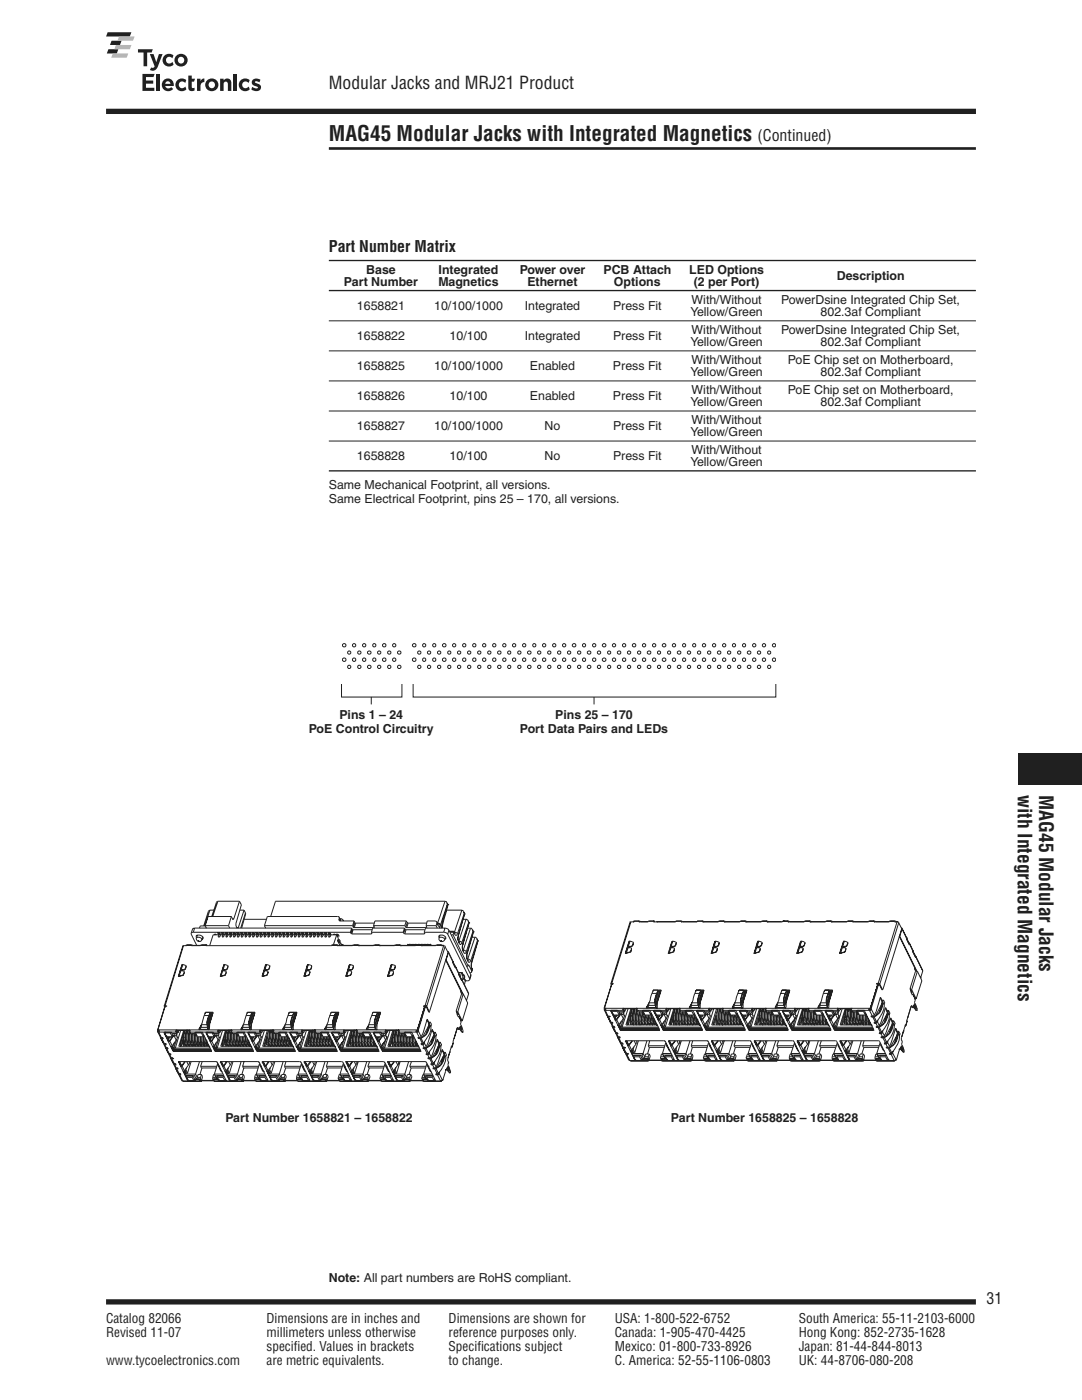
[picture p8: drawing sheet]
<svg xmlns="http://www.w3.org/2000/svg" width="216mm" height="279mm" viewBox="0 0 216 279" stroke-linecap="round" stroke-linejoin="round" font-family="sans-serif">
<defs><g id="words">
<text font-size="4.2" fill="#231f20" x="65.6" y="28">MAG45 Modular Jacks with Integrated Magnetics</text>
<g font-size="3.9" fill="#231f20">
<text x="203.1" y="158.7" transform="rotate(90 203.1 158.7)">with Integrated Magnetics</text>
<text x="207.3" y="158.7" transform="rotate(90 207.3 158.7)">MAG45 Modular Jacks</text>
</g>
<text font-size="3.5" fill="#231f20" x="65.6" y="17.9">Modular Jacks and MRJ21 Product</text>
<g font-size="3.2" fill="#231f20">
<text x="151.2" y="28">(Continued)</text>
<text x="65.6" y="50.4">Part Number Matrix</text>
<text x="196.8" y="260.3">31</text>
</g>
<g font-size="2.6" fill="#231f20">
<text x="21.2" y="264">Catalog 82066</text>
<text x="21.2" y="266.9">Revised 11-07</text>
<text x="53.2" y="264">Dimensions are in inches and</text>
<text x="53.2" y="266.9">millimeters unless otherwise</text>
<text x="53.2" y="269.7">specified. Values in brackets</text>
<text x="89.5" y="264">Dimensions are shown for</text>
<text x="89.5" y="266.9">reference purposes only.</text>
<text x="89.5" y="269.7">Specifications subject</text>
<text x="122.7" y="264">USA: 1-800-522-6752</text>
<text x="122.7" y="266.9">Canada: 1-905-470-4425</text>
<text x="122.7" y="269.7">Mexico: 01-800-733-8926</text>
<text x="159.4" y="266.9">Hong Kong: 852-2735-1628</text>
<text x="159.4" y="264">South America: 55-11-2103-6000</text>
<text x="159.4" y="269.7">Japan: 81-44-844-8013</text>
<text x="21.2" y="272.5">www.tycoelectronics.com</text>
<text x="53.2" y="272.5">are metric equivalents.</text>
<text x="89.5" y="272.5">to change.</text>
<text x="122.7" y="272.5">C. America: 52-55-1106-0803</text>
<text x="159.4" y="272.5">UK: 44-8706-080-208</text>
</g>
<g font-size="2.5" fill="#231f20">
<text x="68.6" y="57.1">Part Number</text>
<text x="73.1" y="54.6">Base</text>
<text x="87.5" y="57.1">Magnetics</text>
<text x="87.5" y="54.6">Integrated</text>
<text x="103.7" y="54.6">Power over</text>
<text x="105.2" y="57.1">Ethernet</text>
<text x="120.4" y="54.6">PCB Attach</text>
<text x="122.5" y="57.1">Options</text>
<text x="137.5" y="54.6">LED Options</text>
<text x="138.4" y="57.1">(2 per Port)</text>
<text x="167" y="55.8">Description</text>
<text x="71.2" y="61.8">1658821</text>
<text x="86.6" y="61.8">10/100/1000</text>
<text x="104.7" y="61.8">Integrated</text>
<text x="122.3" y="61.8">Press Fit</text>
<text x="137.8" y="63.1">Yellow/Green</text>
<text x="138" y="60.6">With/Without</text>
<text x="155.9" y="60.6">PowerDsine Integrated Chip Set,</text>
<text x="163.7" y="63.1">802.3af Compliant</text>
<text x="71.2" y="67.8">1658822</text>
<text x="89.7" y="67.8">10/100</text>
<text x="104.7" y="67.8">Integrated</text>
<text x="122.3" y="67.8">Press Fit</text>
<text x="137.8" y="69.1">Yellow/Green</text>
<text x="138" y="66.6">With/Without</text>
<text x="155.9" y="66.6">PowerDsine Integrated Chip Set,</text>
<text x="163.7" y="69.1">802.3af Compliant</text>
<text x="71.2" y="73.8">1658825</text>
<text x="86.6" y="73.8">10/100/1000</text>
<text x="105.8" y="73.8">Enabled</text>
<text x="122.3" y="73.8">Press Fit</text>
<text x="137.8" y="75.1">Yellow/Green</text>
<text x="138" y="72.6">With/Without</text>
<text x="157.2" y="72.6">PoE Chip set on Motherboard,</text>
<text x="163.7" y="75.1">802.3af Compliant</text>
<text x="71.2" y="79.8">1658826</text>
<text x="89.7" y="79.8">10/100</text>
<text x="105.7" y="79.8">Enabled</text>
<text x="122.3" y="79.8">Press Fit</text>
<text x="137.8" y="81.1">Yellow/Green</text>
<text x="138" y="78.6">With/Without</text>
<text x="157.2" y="78.6">PoE Chip set on Motherboard,</text>
<text x="163.7" y="81.1">802.3af Compliant</text>
<text x="71.2" y="85.8">1658827</text>
<text x="86.6" y="85.8">10/100/1000</text>
<text x="108.7" y="85.8">No</text>
<text x="122.3" y="85.8">Press Fit</text>
<text x="137.8" y="87">Yellow/Green</text>
<text x="138" y="84.6">With/Without</text>
<text x="71.2" y="91.8">1658828</text>
<text x="89.7" y="91.8">10/100</text>
<text x="108.7" y="91.8">No</text>
<text x="122.3" y="91.8">Press Fit</text>
<text x="137.8" y="93">Yellow/Green</text>
<text x="138" y="90.6">With/Without</text>
<text x="65.6" y="97.6">Same Mechanical Footprint, all versions.</text>
<text x="65.6" y="100.5">Same Electrical Footprint, pins 25 – 170, all versions.</text>
<text x="67.7" y="143.5">Pins 1 – 24</text>
<text x="110.8" y="143.5">Pins 25 – 170</text>
<text x="61.6" y="146.4">PoE Control Circuitry</text>
<text x="103.7" y="146.4">Port Data Pairs and LEDs</text>
<text x="45" y="223.8">Part Number 1658821 – 1658822</text>
<text x="133.9" y="223.8">Part Number 1658825 – 1658828</text>
<text x="65.6" y="255.8">Note: All part numbers are RoHS compliant.</text>
</g>
</g></defs>
<path d="M21.2 259.8h173.5" fill="none" stroke="#231f20" stroke-width="1.1" stroke-linecap="butt"/>
<path d="M65.6 24.9h129.1v4.2h-129.1z" fill="#fff"/>
<path d="M65.6 29.6h129.1" fill="none" stroke="#231f20" stroke-width=".53"/>
<path d="M154.5 6.4h40.2v12.3h-40.2z" fill="#fff"/>
<path d="M21.2 22.2h173.5" fill="none" stroke="#231f20" stroke-width="1.1" stroke-linecap="butt"/>
<path d="M21.2 6.4h40.2v13.8h-40.2z" fill="#fff"/>
<g fill="#231f20">
<path d="M21.5 6.4h4.7l-.3 .9h-4.7z"/>
<path d="M22.3 8.1h2l-.4 .9h-2z"/>
<path d="M21.6 9.8h2l-.3 .9h-2z"/>
</g>
<g fill="#b1b4b6">
<path d="M23.8 7.3h3.1l-.4 .8h-3.1z"/>
<path d="M23.1 9h3.1l-.3 .8h-3.1z"/>
<path d="M22.5 10.7h3.1l-.3 .8h-3.1z"/>
</g>
<g fill="#231f20">
<path d="M29.9 10.8h.7l.6 1.6 .5-1.6h.7l-.9 2.5a1.05 1.05 0 0 1-1.6 .7l.3-.5h.4l.3-.3z"/>
<path d="M27.5 9.8h3l-.3 .7h-.8v2.7h-.8v-2.7h-1.1z"/>
<path d="M32.9 11a1.34 1.34 0 0 1 1.7 .1l-.2 .5a.69 .69 0 0 0-1.1-.1 .69 .69 0 0 0 .1 1.1 .69 .69 0 0 0 1-.3l.2 .6a1.28 1.28 0 0 1-1.8-.1 1.28 1.28 0 0 1 .1-1.8z"/>
<path d="M28.4 14.8h2.5l-.3 .6h-1.5v.7h1.5v.6h-1.5v.8h1.7v.6h-2.4z"/>
<path d="M31.2 14.8h.7v3.3h-.7z"/>
<path d="M37.6 15.1h.7v.6h.6l-.2 .6h-.4v1a.33 .33 0 0 0 .5 .2v.5l-.3 .2a.7 .7 0 0 1-.9-.7z"/>
<path d="M43.9 15.7h.7v.4a.84 .84 0 0 1 1-.4 .84 .84 0 0 1 .6 .9v1.5h-.7l-.1-1.6a.43 .43 0 0 0-.7 0l-.1 1.6h-.7z"/>
<path d="M46.6 14.8h.7v.6h-.7z"/>
<path d="M46.6 15.7h.7v2.4h-.7z"/>
<path d="M50.5 15.9a1.33 1.33 0 0 1 1.5 0l-.2 .5-.3-.1a.45 .45 0 0 0-.6 .1l.1 .1a1.06 1.06 0 0 1 1 1.2 1.31 1.31 0 0 1-1.9 .1l.2-.5 .3 .2a.58 .58 0 0 0 .9 0l-.2-.2a1.03 1.03 0 0 1-1-1.2z"/>
<path d="M35.5 15.9a1.34 1.34 0 0 1 1.7 .1l-.2 .6a.69 .69 0 0 0-1.1-.2 .69 .69 0 0 0 .1 1.1 .69 .69 0 0 0 1-.2l.2 .5a1.28 1.28 0 0 1-1.9 0 1.28 1.28 0 0 1 .2-1.9z"/>
<path d="M48.1 15.9a1.34 1.34 0 0 1 1.7 .1l-.2 .6a.69 .69 0 0 0-1.1-.2 .69 .69 0 0 0 .1 1.1 .69 .69 0 0 0 1-.2l.2 .5a1.28 1.28 0 0 1-1.8 0 1.28 1.28 0 0 1 .1-1.9z"/>
<path d="M39.3 15.7h.7v.5a.75 .75 0 0 1 .8-.5v.7a.72 .72 0 0 0-.8 .8v.9h-.7z"/>
<path d="M35.5 12a.66 .66 0 0 1 1.3 0 .66 .66 0 0 1-1.3 0zM34.8 12a1.3 1.3 0 0 0 2.6 0 1.3 1.3 0 0 0-2.6 0z"/>
<path d="M33.2 16.3a.51 .51 0 0 1 .8 .4h-1zM32.8 15.9a1.29 1.29 0 0 0-.2 1.9 1.29 1.29 0 0 0 2-.1l-.4-.3-.2 .1a.66 .66 0 0 1-1-.3h1.7a1.22 1.22 0 0 0-.5-1.3 1.22 1.22 0 0 0-1.4 0z"/>
<path d="M41.6 16.9a.66 .66 0 0 1 1.3 0 .66 .66 0 0 1-1.3 0zM41 17a1.3 1.3 0 0 0 2.6 0 1.3 1.3 0 0 0-2.6 0z"/>
</g>
<path d="M65.6 254h129.1v3.2h-129.1z" fill="#fff"/>
<path d="M203.2 150.3h12.7v6.3h-12.7z" fill="#231f20"/>
<path d="M65.6 52h129.1M65.6 58h129.1M65.6 94h129.1" fill="none" stroke="#231f20" stroke-width=".26"/>
<path d="M65.6 64h129.1M65.6 70h129.1M65.6 76h129.1M65.6 82h129.1M65.6 88h129.1" fill="none" stroke="#231f20" stroke-width=".2"/>
<path d="M21.2 175.6h84.6v44.1h-84.6z" fill="#fff"/>
<g fill="none" stroke="#231f20" stroke-width=".2">
<path d="M43.4 179.9l-.2 .2-.5 1.5M43.4 179.9h4.4M43.5 179.9l-.6 1.6M47.8 179.9l.4 .7-1.1 3.6 .2 1M47.8 179.9l-1.1 3.4M88.8 179.9l-1.5 4.3M88.8 179.9h.3l.1 .3M88.8 179.9h-33.8l-1 3M35.6 194.8v.1M35.6 194.9h.1M35.7 194.8l-.1 .1M35.7 194.8h.1"/>
<path d="M35.8 194.8h.1M36 193.8l-.4 1.1M36 193.7h.1M36 193.8h.7l.1 .2M36 193.6v.1M36 193.7v.1M36 193.8l-.2 1M36.2 193.5l-.2 .1M36.2 193.5v.1M36.2 193.5h.4M36.2 193.6h-.1M36.2 193.6h.5"/>
<path d="M36.3 192.6l-.7 2.2M36.3 192.6h.1M36.3 192.5h.1M36.3 192.5v.1M36.3 192.6l-.3 1M36.3 194.6l.1 .1M36.3 194.6l-.5 .2M36.4 194.7l-.6 .1M36.5 192.5h-.2M36.5 192.5l.6 .3M36.5 192.5l-.3 1M36.6 194.4l-.3 .2"/>
<path d="M36.6 188.7l-.1 .1-3.7 12M36.6 188.7l-3.7 12M36.6 194.4l.1 .1M36.6 193.5l.1 .1M36.7 194.5l-.3 .2M36.8 193.9v.2M36.8 194l-.2 .4M36.8 194v.1M36.8 194.1l-.1 .4M37 193.2l-.4 .3M37 193.2v.1M37 193.3l-.3 .3"/>
<path d="M37.1 188.7h.1M37.1 192.8v.1M37.1 192.9l-.1 .3M37.1 192.9l-.1 .4M37.2 188.7h-.6M37.2 188.7h1M38.2 186.2l1 2.5M38.2 188.5h-.9l-.1 .2M38.2 188.5v.2M38.2 188.7h.1M38.2 188.5l.2 .1M38.2 188.7h.2"/>
<path d="M38.4 188.6l-.2 .1M38.4 188.6l.1 .1M38.5 188.7h.1M38.5 188.7h2.6M38.6 186.1l-.4 .1M38.6 186.1h31.3M38.8 185.2l-.3 .1-.3 .9M38.8 185.2l-.2 .9M38.8 185.2h31.4M39.2 187.1l-.1-.3a.8 .8 0 0 1 .9-.2 .8 .8 0 0 1 .5 .7l-.2 .2M39.2 187.2l-.1 .1a.6 .6 0 0 0 .5 .6 .6 .6 0 0 0 .7-.3M39.2 187.2a.66 .66 0 0 1 1.1 .4"/>
<path d="M39.4 186.6l-.2 .6M39.5 187.7l.2 .1zM40.5 187l-.2 .6M41 184.8h-1l-.2 .4M41 184.7l.2 .5M41 184.7h4.6M41.1 188.7h.1M41.1 188.5v.2M41.1 188.5h-.9l-.2 .2h-1.7M41.1 188.5l.1 .1M41.1 188.5h.1M41.1 185.1v.1"/>
<path d="M41.2 188.6l-.1 .1M41.2 188.6v.1M41.9 181.6l-.3 .3-1 2.9M41.9 181.6l-1.1 3.2M41.9 181.6h.8M42.7 181.6l-.5 1.3M42.7 186.5h.1M42.7 186.5h.4M42.8 186.5h.1M42.8 186.5l.4 .1M42.9 181.5l-.2 .1M42.9 181.5l-.5 1.4"/>
<path d="M43.1 186.5v.1M43.5 186.5l.3 .5M43.6 186.6h-1.1l-.7 2.1M43.6 186.4l-.2-.2h.4l.2 .4M43.8 186.3l-.3 .2M43.8 186.3l-.1 .2h-.2M43.8 186.3l.1 .4M43.9 194.9h.1M44 194.9h.1M44 194.8v.1M44 194.8h.1M44.1 194.8h.1"/>
<path d="M44.3 186.6h-.3l-.2 .4h-.3l.1-.3M44.3 186.5l.3 .5M44.3 186.4l-.1-.2h.5l.1 .4M44.4 186.3l-.1 .2M44.4 193.7h.1M44.4 193.8h.7v.2M44.4 186.3h.1M44.4 193.6v.1M44.4 193.8l-.4 1.1M44.4 193.7l-.1 .1M44.4 186.3h.2M44.4 193.6v.2"/>
<path d="M44.4 193.8l-.3 1M44.5 193.5l-.1 .1M44.5 193.5l.1 .1M44.5 193.5h.5M44.6 186.3l-.1 .2h-.2M44.6 193.6h-.1M44.6 186.3l.1 .4M44.6 193.6h.4M44.7 192.6h.1M44.7 192.6l-.8 2.2M44.7 192.5h.1M44.7 192.5v.1"/>
<path d="M44.7 192.6l-.3 1M44.7 194.6v.1M44.7 194.6l-.6 .2M44.7 194.7l-.6 .1M44.8 192.5h-.1M44.8 192.5l.7 .3M44.8 192.5l-.3 1M45 194.4l-.3 .2M45 194.4v.1M45 193.5v.1M45 194.5l-.3 .2M45.1 186.6h-.4l-.1 .4h-.3l.1-.3"/>
<path d="M45.1 186.5l.2 .5M45.1 186.4l-.2-.2h.5l.2 .4M45.1 194l-.1 .4M45.1 193.9l.1 .2M45.1 194l.1 .1M45.2 194.1l-.2 .4M45.3 186.3l-.2 .2M45.3 186.3l-.1 .2h-.1M45.3 186.3l.2 .4M45.3 193.2l-.3 .3M45.3 193.2l.1 .1M45.4 193.3l-.4 .3"/>
<path d="M45.5 192.8v.1M45.5 192.9l-.2 .3M45.5 192.9l-.1 .4M45.6 184.7l.2 .5M45.8 186.5l.3 .5M45.8 186.4l-.1-.2h.5l.1 .4M45.9 186.3h.1M45.9 186.6h-.4l-.2 .4h-.2l.1-.3M45.9 186.3h.2M45.9 186.7l-.1 .3h.3M46 186.3l-.2 .2M46.1 186.3l-.3 .2"/>
<path d="M46.1 186.3l.1 .4M46.2 182.9l.2 .6 .3-.2M46.2 182.9h-4.7l-.5 1.8M46.2 182.9l-.6 1.8M46.4 183.3h.3M46.6 186.5l.2 .5M46.6 186.4l-.1-.2h.4l.2 .4M46.6 186.3l.1 .1zM46.6 186.6h-.4l-.1 .4M46.7 186.7l-.1 .3h.2M46.7 186.3h.1M46.8 186.3l-.2 .2"/>
<path d="M46.8 186.3v.2h-.2M46.8 186.3l.2 .4M47.2 185.1h.4M47.3 186.5l.3 .5M47.3 186.4l-.1-.2h.5l.1 .4M47.4 186.4l.1-.1zM47.4 186.6h-.4l-.2 .4M47.5 186.3h.1M47.5 186.3l-.2 .2M47.6 185.1l-.1 .1M47.6 186.3l-.1 .2h-.2M47.6 186.3l.2 .4"/>
<path d="M47.8 181.6h.9M48.1 186.5l.3 .5M48.1 186.6h-.3l-.1 .4h-.4l.1-.3M48.1 186.4l-.1-.2h.4l.2 .4M48.4 186.3l-.3 .2M48.4 186.3l-.1 .2h-.2M48.4 186.3l.1 .4M48.7 181.6l-1.1 3.5M48.7 181.6l.3 .6M48.7 183.5h4.4M48.9 186.6h-.4l-.1 .4h-.3l.1-.3M48.9 186.5l.2 .5"/>
<path d="M48.9 186.4l-.2-.2h.5l.2 .4M49 182.2l-1 3M49 182.2l-.8 3M49.1 186.3l-.2 .2M49.1 186.3l-.1 .2h-.1M49.1 186.3l.2 .4M49.6 186.6h-.3l-.1 .4h-.3l.1-.3M49.6 186.5l.3 .5M49.6 186.4l-.1-.2h.5l.1 .4M49.9 186.3h-.2l.1 .1-.2 .1M49.9 186.3l-.3 .2M49.9 186.3l.1 .4"/>
<path d="M50.4 186.5l.2 .5M50.4 186.4l-.1-.2h.4l.2 .4M50.4 186.3l.1 .1zM50.4 186.6h-.4l-.1 .4h-.3l.1-.3M50.5 186.3h.1M50.7 186.3l-.3 .2M50.7 186.3l-.2 .2h-.1M50.7 186.3l.1 .4M51.1 186.5l.3 .5M51.1 186.4l-.1-.2h.5l.1 .4M51.2 186.6h-.4l-.1 .4h-.3l.1-.3M51.3 186.3h.1"/>
<path d="M51.4 186.3l-.3 .2M51.4 186.3l-.1 .2h-.2M51.4 186.3l.1 .4M51.9 186.5l.3 .5M51.9 186.4l-.1-.2h.4l.2 .4M51.9 186.6h-.3l-.1 .4h-.4l.1-.3M52.2 186.3l-.3 .2M52.2 186.3l-.1 .2h-.2M52.2 186.3l.1 .4M52.3 194.8v.1M52.3 194.9h.1M52.4 194.9h.1"/>
<path d="M52.4 194.8l-.1 .1M52.4 194.8v.1M52.4 194.8h.1M52.5 194.8h.1M52.7 186.6h-.3l-.2 .4h-.3l.1-.3M52.7 186.5l.2 .5M52.7 186.4l-.2-.2h.5l.2 .4M52.7 193.7h.1M52.7 193.8h.5l.3 .2M52.7 193.8l-.4 1.1M52.7 193.7v.1M52.7 193.6v.1"/>
<path d="M52.8 193.8l-.3 1M52.8 184.7l.2 .5M52.8 184.7h17.6M52.9 193.5l-.2 .1M52.9 193.5v.1M52.9 193.5h.4M52.9 186.3l-.2 .2M52.9 186.3l-.1 .2h-.1M52.9 193.6h-.1M52.9 186.3l.2 .4M52.9 193.6h.4M53 192.6l-.7 2.2"/>
<path d="M53 192.6h.1M53.1 192.6h.1M53.1 192.5l-.1 .1M53.1 192.5h.1M53.1 192.6l-.4 1M53.1 192.5v.1M53.1 194.6v.1M53.1 194.6l-.6 .2M53.1 194.7l-.6 .1M53.2 192.5h-.1M53.2 192.5l.7 .3M53.2 192.5l-.3 1"/>
<path d="M53.3 194.4l-.2 .2M53.3 194.4l.1 .1M53.3 193.5v.1M53.4 194.5l-.3 .2M53.4 186.6h-.3l-.1 .4h-.3l.1-.3M53.4 186.5l.3 .5M53.4 186.4l-.1-.2h.5l.2 .4M53.5 193.9v.2M53.5 194l-.2 .4M53.5 194v.1M53.5 194.1l-.1 .4M53.7 186.3l-.3 .2"/>
<path d="M53.7 186.3l-.1 .2h-.2M53.7 186.3l.1 .4M53.7 193.2l-.4 .3M53.7 193.3l-.4 .3M53.7 193.2v.1M53.8 192.9l-.1 .3M53.8 192.9h.1M53.9 192.8l-.1 .1M53.9 192.8v.1M53.9 192.9l-.2 .4M54.2 186.5l.2 .5M54.2 186.4l-.1-.2h.4l.2 .4"/>
<path d="M54.2 186.6h-.3l-.2 .4h-.3l.1-.3M54.5 186.3h-.2l-.1 .2M54.5 186.3l-.3 .2M54.5 186.3l.1 .4M54.9 186.5l.3 .5M54.9 186.4l-.1-.2h.5l.2 .4M55 186.6h-.4l-.1 .4h-.3l.1-.3M55 186.7l-.1 .3h.3M55.2 186.3l-.3 .2M55.2 186.3l-.1 .2h-.2M55.2 186.3l.2 .4M55.7 186.5l.3 .5"/>
<path d="M55.7 186.4l-.1-.2h.4l.2 .4M55.7 186.4l.2-.1zM55.7 186.6h-.3l-.2 .4M56 186.3l-.3 .2M56 186.3l-.1 .2h-.2M56 186.3l.1 .4M56.2 186.6l-.2 .4h-.3l.1-.3M56.2 186.6h.3M56.4 186.5l.3 .5M56.5 186.4l-.2-.2h.5l.2 .4M56.5 186.4l.1-.1-.2 .2M56.7 186.3l-.1 .2h-.2"/>
<path d="M56.7 186.3l-.2 .1M56.7 186.3l.2 .4M57.2 186.6h-.3l-.1 .4h-.4l.2-.3M57.2 186.5l.3 .5M57.2 186.4l-.1-.2h.4l.2 .4M57.5 186.3l-.3 .2M57.5 186.3l-.1 .2h-.2M57.5 186.3l.1 .4M58 186.6h-.3l-.2 .4h-.3l.1-.3M58 186.5l.2 .5M58 186.4l-.2-.2h.5l.2 .4M58 186.3v.2"/>
<path d="M58.1 186.3h.1M58.2 186.3l-.1 .2h-.1M58.2 186.3l.1 .4M58.7 186.5l.3 .5M58.7 186.4v-.2h.4l.2 .4M58.8 186.6h-.4l-.1 .4h-.3l.1-.3M59 186.3l-.3 .2M59 186.3l-.1 .2h-.2M59 186.3l.2 .4M59.5 186.5l.3 .5M59.5 186.4l-.1-.2h.4l.2 .4M59.6 186.3h.1"/>
<path d="M59.5 186.6h-.3l-.2 .4h-.3l.1-.3M59.6 186.3l-.1 .2M59.6 186.3h.2M59.6 186.7l-.1 .3h.3M59.8 186.3l-.1 .2h-.2M59.8 186.3l.1 .4M60.2 186.5l.3 .5M60.2 186.4v-.2h.4l.2 .4M60.3 186.4l.1-.1zM60.3 186.6h-.4l-.1 .4M60.4 186.3l-.2 .2M60.4 186.3h.1"/>
<path d="M60.5 186.3l-.1 .2h-.2M60.5 186.3l.2 .4M60.7 194.8v.1M60.7 194.9h.1M60.8 194.8l-.1 .1M60.8 194.8h.1M61 186.6h-.3l-.1 .4h-.4l.1-.3M61 186.5l.3 .5M61 186.4l-.1-.2h.4l.2 .4M61.1 193.8l-.4 1.1M61.1 193.7h.1M61.1 193.8h.7v.3"/>
<path d="M61.1 186.3h.1M61.1 193.6v.1M61.1 193.7l-.1 .1M61.1 186.3h.2M61.1 193.6v.2M61.1 193.8l-.3 1M61.2 186.3l-.2 .2M61.2 193.5l-.1 .1M61.2 193.6h.1M61.2 193.5v.1M61.2 193.6h.5M61.2 193.5h.5"/>
<path d="M61.3 186.3l-.1 .2h-.2M61.3 186.3l.1 .4M61.3 192.6h.1M61.3 192.6l-.6 2.2M61.4 192.6h.1M61.4 192.6l-.3 1M61.4 192.5l-.1 .1M61.4 192.5h.1M61.4 192.5v.1M61.4 194.6v.1M61.4 194.7l-.6 .1M61.4 194.6l-.6 .2"/>
<path d="M61.5 192.5h-.1M61.5 192.5l.7 .2M61.5 192.5l-.3 1M61.7 194.4l-.3 .2M61.7 194.4l.1 .1M61.7 193.5v.1M61.8 194.5l-.4 .2M61.8 186.6h-.4l-.1 .4h-.3l.1-.3M61.8 186.5l.2 .5M61.8 186.4l-.1-.2h.4l.2 .4M61.8 193.9v.2M61.8 194l-.1 .4"/>
<path d="M61.8 194.1v.4M62 186.3l-.2 .2M62 186.3l-.1 .2h-.1M62 186.3l.2 .4M62.1 193.2l-.4 .3M62.1 193.3l-.4 .3M62.1 193.2v.1M62.2 192.7v.2M62.2 192.9l-.1 .3M62.2 192.9h.1M62.2 192.9l-.1 .4M62.5 186.6h-.3l-.1 .4h-.3l.1-.3"/>
<path d="M62.5 186.5l.3 .5M62.5 186.4l-.1-.2h.5l.1 .4M62.8 186.3l-.3 .2M62.8 186.3l-.1 .2h-.2M62.8 186.3l.2 .4M63.3 186.5l.3 .5M63.3 186.4l-.1-.2h.4l.2 .4M63.3 186.6h-.3l-.2 .4h-.3l.1-.3M63.4 186.7l-.1 .3h.3M63.6 186.3h-.3l.1 .1-.1 .1M63.6 186.3l-.3 .2M63.6 186.3l.1 .4"/>
<path d="M64 186.5l.3 .5M64 186.4l-.1-.2h.5l.2 .4M64.1 186.3l.1 .1zM64.1 186.6h-.4l-.1 .4M64.1 186.7l-.1 .3h.3M64.2 186.3h.1M64.3 186.3l-.3 .2M64.3 186.3l-.1 .2h-.2M64.3 186.3l.2 .4M64.8 186.5l.3 .5M64.9 186.6h-.4l-.2 .4M64.9 186.4l-.2-.2h.4l.2 .4"/>
<path d="M65.1 186.3l-.3 .2M65.1 186.3l-.1 .2h-.2M65.1 186.3l.1 .4M65.5 186.5l.3 .5M65.6 186.6h-.3l-.2 .4h-.3l.1-.3M65.6 186.4l-.1-.2h.4l.2 .4M65.8 186.3l-.3 .2M65.8 186.3l-.1 .2h-.2M65.8 186.3l.2 .4M66.2 188.7h-25M66.2 188.7h1M66.4 188.5l-.2 .2"/>
<path d="M66.4 188.5h.1M66.4 188.5h.8M66.9 186.5h.1M66.9 186.5l-.3 .1M66.9 186.5l-.3-.1-.1 .2M67.1 186.5h.1M67.1 186.6l.2-.2 .3 .4M67.1 186.6l.2-.1 .2 .2-.2 .1M67.2 186.6h-1.2l-.1 .4h-.4l.2-.3M67.2 186.6l-.7 1.9M67.2 186.6l.3 .7-.1 .5 .4 .8 .2-.5M67.2 188.5v.2"/>
<path d="M67.2 188.7h.1M67.2 188.7h.2M67.2 188.5l.2 .1M67.3 186.8h.1M67.3 186.8h.3M67.4 188.6l.2 .1M67.4 188.6l-.1 .1M67.4 186.5h.1M67.5 187.4l.4 .4-.4 .2M67.5 187.5l.2 .2v.2h-.2M67.5 187.6l-.1 .3M67.5 186.6h.1"/>
<path d="M67.6 186.8h.1M67.6 188.7h3.9M67.6 188.7h.1M67.6 188.1h.4M67.6 187.7h.1M67.6 187.7l-.1 .3M67.7 183.1v.2M67.7 183.4v.3l.1 .1h2.8M67.7 183.1l-.2-.2h-14.2l-.5 1.8M67.7 183.4l.1 .4M67.7 183.1l.2 .5M67.7 183.3v.1"/>
<path d="M67.7 183.3l.3 .4M67.8 183.3h.1M67.8 183.3l.4 .1 .4 .4M67.8 183.3v.1M67.9 183.6l.1 .1M67.9 183.6h.1M68 183.7l-.1 .1M68 188.1l.2 .5M68 183.7v.1M68.1 188.5h.1M68.1 188.5l.4 .1M68.2 188.5h.1"/>
<path d="M68.2 188.5h-.1M68.2 188.5l.4 .2M68.4 188.6v.1M69 194.8v.1M69 194.9h.1M69.1 194.9h.1M69.1 194.8l-.1 .1M69.1 194.8v.1M69.1 194.8h.1M69.2 194.8h.1M69.4 193.8l-.4 1.1M69.4 193.8h.7v.7"/>
<path d="M69.4 193.7h.1M69.4 193.6v.1M69.4 193.7v.1M69.5 193.8l-.3 1M69.6 193.6h-.1M69.6 193.5l-.2 .1M69.6 193.6h.4M69.6 193.5h.4M69.6 193.5v.1M69.7 192.6h.1M69.7 192.6l-.7 2.2M69.7 192.6l-.3 1"/>
<path d="M69.8 192.5l-.1 .1M69.8 192.5h.1M69.8 194.7l-.6 .1M69.8 194.6l-.6 .2M69.8 194.6v.1M69.8 192.5l.7 .2M69.8 192.5l-.2 1M69.9 186.1l.1 .1M70 194.4l-.2 .2M70 186.2l.2 .2M70 194.4l.1 .1M70 193.5v.1"/>
<path d="M70.1 194.5l-.3 .2M70.2 185.2l-.3 .9M70.2 194l-.2 .4M70.2 185.2l.1 .2M70.2 186.4h3.9M70.3 185.4l.1 .1M70.3 185.4l-.3 .8M70.4 184.7l.1 .3M70.4 193.2l-.4 .3M70.4 193.3l-.4 .3M70.4 193.2v.1M70.4 185.5l-.2 .9"/>
<path d="M70.4 185.5h3.9M70.5 185l.2 .1M70.5 192.9l-.1 .3M70.5 192.7v.2M70.5 192.9h.1M70.5 192.9l-.1 .4M70.6 183.8l-.2 .9M70.6 183.8l.2 .3M70.7 185.1h3.9M70.8 184.1l.2 .1M70.8 184.1l-.3 .9M71 184.2h3.7"/>
<path d="M71 184.2l-.3 .9M71.5 188.5l-.1 .2M71.5 188.7h.1M71.5 188.5h-.9l-.3 .2h-3M71.5 188.5l.1 .1M71.6 188.6l.2 .1M71.6 188.7h.1M71.6 188.6v.1M71.8 188.7h2.8M71.8 188.7h.1M74.1 186.1v.3M74.1 186.1h6.3"/>
<path d="M74.2 186.2l-.1 .2M74.5 184.7l.2 .3-.1 .1M74.5 184.7h6.3M74.6 188.7h-3.1M74.6 188.7h1.1M74.6 184.9v.2M75.7 188.5l-.1 .2M75.7 188.7h.1M75.7 188.5h-.9l-.2 .2M75.7 188.5l.1 .1M75.8 188.6l.2 .1M75.8 188.6l-.1 .1"/>
<path d="M76 188.7h3.8M76 188.7h.1M77.3 194.8v.1M77.3 194.9h.1M77.4 194.8l-.1 .1M77.4 194.9h.1M77.4 194.8h.2M77.4 194.8h.1M77.5 194.8l-.1 .1M77.5 194.8h.1M77.8 193.8l-.5 1.1M77.8 193.8h.6v.7"/>
<path d="M77.8 193.7h.1M77.8 193.7v.1M77.8 193.7l-.1 .1M77.8 193.6v.1M77.8 193.8l-.3 1M77.9 193.6h.1M77.9 193.5l-.1 .1M77.9 193.6h.5M77.9 193.5h.5M77.9 193.5v.1M78 192.6h.1M78 192.6l-.7 2.2"/>
<path d="M78.1 192.6h.1M78.1 192.6l-.3 1M78.1 192.5l-.1 .1M78.1 192.5h.1M78.1 192.5v.1M78.1 194.7l-.5 .1M78.1 194.6l-.6 .2M78.1 194.6v.1M78.2 192.5h-.1M78.2 192.5l.6 .2M78.2 192.5l-.3 1M78.4 194.4l-.3 .2"/>
<path d="M78.4 194.4v.1M78.4 193.5v.1M78.4 194.5l-.3 .2M78.5 194l-.1 .4M78.8 193.2l-.4 .3M78.8 193.3l-.4 .3M78.8 193.2v.1M78.8 192.9v.3M78.8 192.7v.2M78.8 192.7l.1 .2M78.8 192.9h.1M78.9 192.9l-.1 .4"/>
<path d="M79.8 188.5v.2M79.8 188.5h-.9l-.2 .2h-3M79.8 188.7h.1M79.8 188.5l.1 .1M79.9 188.6l.3 .1M79.9 188.7h.1M79.9 188.6v.1M80.2 188.7h3.8M80.2 188.7h-.1M80.4 186.1l.1 .1M80.5 186.2l.3 .2M80.7 185.2h-6.3l-.3 .9"/>
<path d="M80.7 185.2l-.3 .9M80.7 185.2l.1 .2M80.8 186.4h3.8M80.8 184.7l.2 .3M80.8 185.4l.2 .1M80.8 185.4l-.3 .8M81 185l.2 .1M81 185.5l-.2 .9M81 185.5h3.8M81.1 183.8h-6.3l-.3 .9M81.1 183.8l-.3 .9M81.1 183.8l.2 .3"/>
<path d="M81.2 185.1h3.8M81.3 184.1l.1 .1M81.3 184.1l-.3 .9M81.3 188.5h.1M81.3 188.5v.2M81.4 184.2h3.7M81.4 184.2l-.2 .9M81.4 188.4l-.1 .1M81.4 188.4v.1M81.4 188.5l.1 .2M81.4 188.4l.1 .2M81.5 188.6v.1"/>
<path d="M81.6 188.5h.1M81.6 188.5l.1 .2M81.7 188.5l.1 .2M81.8 188.4l-.2 .1M81.8 188.4l-.1 .1M81.8 188.4v.2M81.8 188.6l.1 .1M81.9 188.5h.1M81.9 188.5v.2M82 188.4l-.1 .1M82 188.4v.1M82 188.5l.1 .2"/>
<path d="M82 188.4l.1 .2M82.1 188.6v.1M82.2 188.5h.1M82.2 188.5l.1 .2M82.3 188.4l-.1 .1M82.3 188.4v.1M82.3 188.5l.1 .2M82.3 188.4l.1 .2M82.4 188.6v.1M82.5 188.5h.1M82.5 188.5l.1 .2M82.6 188.5l.1 .2"/>
<path d="M82.7 188.4l-.2 .1M82.7 188.4l-.1 .1M82.7 188.4v.2M82.7 188.6l.1 .1M82.8 188.5h.1M82.8 188.5l.1 .2M82.9 188.4l-.1 .1M82.9 188.4v.1M82.9 188.5l.1 .1M82.9 188.4l.1 .2M83.1 188.5l-.2 .2h-3M83.1 188.5h.1"/>
<path d="M83.1 188.5h1M83.2 188.5h.1M83.2 188.4l-.1 .1M83.2 188.4v.1M83.2 188.4l.1 .1M83.4 188.5h.1M83.5 188.4l-.1 .1M83.5 188.4v.1M83.5 188.4l.1 .1M83.7 188.5h.1M83.8 188.5h.1M83.8 188.4l-.1 .1"/>
<path d="M83.8 188.4v.1M83.8 188.4l.1 .1M84 188.7h.1M84.1 188.6l-.1-.1v.2M84.1 188.6l.3 .1M84.1 188.7h.1M84.1 188.6v.1M84.1 188.5l.1 .1M84.2 188.4l.1 .2M84.2 188.4l-.2 .1M84.2 188.4l-.1 .1M84.3 188.5h.1"/>
<path d="M84.3 188.5l.1 .2M84.4 188.7h2.6M84.4 188.7h-.1M84.4 188.4l-.1 .1M84.4 188.4v.1M84.4 188.5l.1 .2M84.4 188.4l.1 .2M84.5 188.6v.1M84.6 188.5h.1M84.6 188.5l.1 .2M84.6 186.1l.2 .2-.2 .1M84.6 186.1h3.9"/>
<path d="M84.7 186.2l-.1 .2M84.7 188.4l-.1 .1M84.7 188.4v.1M84.7 188.5l.1 .2M84.7 188.4l.1 .2M84.8 188.6v.1M84.9 188.5h.1M84.9 188.5l.1 .2M85 184.7l.1 .3-.1 .1M85 184.7h2M85 188.5l.1 .2M85 188.4l-.1 .1"/>
<path d="M85 188.4v.1M85 188.4l.1 .2M85.1 184.9l-.1 .2M85.1 188.6v.1M85.2 188.5h.2M85.2 188.5v.2M85.4 188.4l-.2 .1M85.4 188.4v.1M85.4 188.5v.2M85.4 188.4v.2M85.4 188.6v.1M85.5 188.5h.1"/>
<path d="M85.5 188.5l.1 .2M85.6 188.4l-.1 .1M85.6 188.4v.1M85.6 188.5l.1 .2M85.6 188.4l.1 .2M85.7 188.6v.1M85.8 188.5h.1M85.8 188.5l.1 .2M85.9 188.5l.1 .2M86 188.4l-.2 .1M86 188.4l-.1 .1M86 188.4v.2"/>
<path d="M86 188.6v.1M87 188.7h-2.9M87 188.7h1.1M87 184.7l.3 .5M87.2 184l-.4-.2h-1.6l-.2 .9M87.2 184.2l-.2 .5M87.2 184v.2M87.2 184l.2 .7M87.2 184.2l.2 .5M87.3 184.2h.1M87.3 184.2l.3 .1 .3 .3M87.3 184.3l.4 .2 .2 .2"/>
<path d="M87.3 184.2v.1M87.4 184.7l.2 .2 .3-.2M87.6 187.1l-.1-.2a.81 .81 0 0 1 .9-.3 .81 .81 0 0 1 .6 .7l-.3 .2M87.6 187.2a.66 .66 0 0 1 1.1 .4M87.6 187.2v.3a.61 .61 0 0 0 .5 .4 .61 .61 0 0 0 .6-.3M87.8 186.6l-.2 .6M87.9 184.7l-.2 .5M87.9 184.6v.1M88 187.7l.1 .1zM88.1 188.5l-.1 .2M88.1 188.7h.1M88.1 188.5h-.9l-.2 .2"/>
<path d="M88.1 188.5v.1M88.1 184.8l.1 .2M88.1 184.8v.4M88.1 188.7h.5l.2 .2M88.1 188.6l.3 .1M88.1 188.6v.1M88.2 185h.1M88.2 185v.2M88.4 188.7h.1M88.4 188.7h.1l-3.7 12M88.4 188.7h-.1M88.5 186.1l.6 .1 .2 .2"/>
<path d="M88.8 185.2l.6 .2 .2 .2M88.8 188.9l.6 1.2M88.8 185.2h-3.9l-.3 .9M88.8 185.2l-.3 .9M88.8 188.9l-3.7 11.9M88.9 187l-.2 .6M88.9 191.5l.1 .1M89 191.6h.1M89 191.4h.1M89 191.6l3.2 6.8M89.1 191.4v.2M89.1 191.6l3.3 6.8"/>
<path d="M89.1 181.6h3.1M89.2 180.2v.3M89.2 180.2l.2 .3M89.2 180.5l-1.3 4.1M89.2 180.5l.1 .1M89.3 180.6l-1.2 4.2M89.3 189.9h.2M89.3 186.4l4.4 8.9M89.4 190.1l-3.7 11.9M89.4 190.1h.1M89.4 180.5l-.1 .1M89.4 180.5l-1.2 4.5"/>
<path d="M89.4 180.5h.1M89.5 189.9l.8 1.8v.4l.6 1.1v-.1M89.5 190.1l-.4 1.3M89.5 189.9v.2M89.5 190.1l1.2 2.7M89.6 185.6l-.3 .8M89.6 185.6l4.3 8.9M89.7 185.9h.9M89.8 186.1h.8M90.1 186.6h.3M90.3 192h.1M90.3 191.9h.1"/>
<path d="M90.3 191.9v.1M90.3 191.9l.4 .9M90.4 186.6l3 6.2M90.6 185.9v.2M90.6 186.1l-.2 .5M90.6 186.1l.1 .4M90.6 185.9l.1 .3M90.6 186h.1M90.7 186l.6 .3M90.7 186l-.1 .1M90.7 192.8h.1M90.7 192.8v.1"/>
<path d="M90.7 192.9l.2 .1M90.7 186.2v.3M90.7 186.2v.1M90.7 192.9h.1M90.8 193h.1M90.8 193.1h.1M90.9 193.1h.1M90.9 193l.7 1.4M90.9 193v.1M90.9 193.1l.7 1.3M91.3 186.3l-.3 .4-.3-.2M91.4 186.8l.1 1"/>
<path d="M91.4 186.8v-.1l-.1 .7 .2 .6M91.5 187.8v.2M91.5 194.1h.6M91.5 187.8h.1M91.5 187.8l.1 .3M91.5 194.5h.1M91.5 187.8l.7 .3M91.5 187.8v.1M91.5 194.5l.5 .8M91.5 188l.1 .3M91.6 194.4l.6 1.2M91.6 194.4h.1"/>
<path d="M91.6 194.4l-.1 .1M91.6 194.4l.4 1M91.6 188.1h.1M91.6 188.1v.2M91.9 197.7l.2 .7M92 195.4h.1M92 195.4l.2 .1M92 195.5l1.5 2.9M92.1 194.1h.1M92.1 195.6h.1M92.1 194.1l-.2 .9M92.1 194.1l.2 .5"/>
<path d="M92.1 198.4h.3M92.1 198.4l-1.1 3.4M92.2 188.1l-.3 .4-.3-.2M92.2 181.6l.3 .4M92.2 181.6l-1.5 4.4M92.2 195.5v.1M92.2 195.5l1.3 2.9M92.2 194.4h.1M92.2 194.4l.5 .3-.1 .4M92.3 194.6l.3 .3v.2M92.3 194.6v.9l.3-.4M92.3 188.6l.1 1"/>
<path d="M92.3 188.6v-.2l-.1 .8 .2 .6M92.4 189.6v.2M92.4 189.6h.1M92.4 189.8l.1 .2M92.4 189.6l.1 .3M92.4 189.6l.6 .3M92.4 183.5h.6M92.4 189.6v.1M92.4 198.4l-1.1 3.5M92.4 198.4l.9 1.8-1.1 3.6M92.5 189.9v.1M92.5 189.9h.1"/>
<path d="M92.5 182l.1 .3M92.5 182l.2 .4M92.6 195.1h.1M92.6 182.3l.1 .1M92.6 182.3l-1.3 4M92.6 195.1l.2 .6zM92.7 182.4h.1M92.7 182.4l-1.3 4.4M92.7 194.8l-.1 .3M92.8 195.7h.1M92.8 195.7l-.1 .9M93 183.5l.4 .2"/>
<path d="M93 183.5l-1.5 4.3M93 189.9l-.2 .4-.3-.3M93.1 192.8h.3M93.2 190.2v.2M93.2 190.2a1.65 1.65 0 0 0 .1 1.4M93.2 190.4l.1 1M93.3 191.4h.1M93.3 191.4v.2M93.3 191.6l.1 .3M93.3 191.4l.1 .2M93.3 191.4h.3l.3 .3M93.3 185.2h.6"/>
<path d="M93.4 191.6h.1M93.4 191.6v.3M93.4 183.7l.1 .4M93.4 192.8l.1-.3 .6 1.3M93.4 183.7l.2 .5M93.5 184.1l.1 .1M93.5 184.1l-1.3 4M93.5 198.4l-.4 1.3M93.6 184.2h.1M93.6 184.2l-1.3 4.4M93.7 195.5l-.2 .2h-.7M93.7 195.3v.2"/>
<path d="M93.9 185.2l.4 .3M93.9 185.2l-1.5 4.4M93.9 191.7l-.2 .4-.3-.2M93.9 194.5l-.2 1M93.9 194.5l-.2 .8M94.1 192.1v.1M94.1 192.1l.1 1.3M94.1 193.9l-.3 .2M94.1 192.2l.1 1.1M94.1 193.8v.1M94.2 193.3v.2M94.2 187h.6"/>
<path d="M94.2 193.3l-.1 .6M94.2 193.3v.1M94.2 193.4v.1M94.2 193.5l-.1 .3M94.3 185.5l.1 .4M94.3 185.5l.2 .5M94.4 185.9l-1.4 4M94.4 185.9v.1M94.4 186l-1.2 4.2M94.5 186h-.1M94.5 186h.1M94.5 186l-1.3 4.4"/>
<path d="M94.8 187l.4 .3M94.8 187l-1.5 4.4M95.2 187.3l.1 .4M95.2 187.3l.2 .5M95.3 187.7l-1.4 4M95.3 187.7v.1M95.3 187.8l-1.2 4.3M95.4 187.8h.1M95.4 187.8h-.1M95.4 187.8l-1.3 4.4M31.5 205.8v.2M31.5 205.6v.2"/>
<path d="M31.5 205.6h.1M31.5 205.8h.1M31.5 205.5l.1 .3M31.5 206h.1M31.5 206h.2M31.5 206l.5 1 .2 .1M31.5 205.5h51.8M31.6 205.6l.1 .4M31.6 205.8v.1M31.6 205.6l.1 .2M31.6 205.6h.1M31.6 205.9h.1"/>
<path d="M31.6 205.5v.1M31.6 205.9l-.1 .1M31.7 205.8h.1M31.7 205.9h.1M31.7 206l.5 1.1M31.7 206h3.5M32 207v.1M32 207.1l.1 .1M32 207.1l.6 1.1M32.1 207.2l.2 .1M32.1 207.2l.5 1M32.2 207.1l.1 .1"/>
<path d="M32.2 207.1h.1M32.3 207.2h-.2M32.3 207.2h.2M32.3 207.1h.2v.2M32.3 207.1v.2M32.3 207.3l.5 .9M32.3 207.3h.2M32.5 207.2v.1M32.6 208.2h.2M32.7 208.3l.2 .2M32.7 208.3l.3 .7 .2 .1M32.7 208.2v.1"/>
<path d="M32.7 206.1l1.5-.1 .2 .3h.8v-.2M32.7 206.1l.9 1.6M32.7 206.1l1.8 3.7M32.8 208.2l.4 .2M32.8 208.2l.1 .1M32.8 200.8h.1M32.8 200.8l.1 .2M32.8 206h.1M32.9 208.5l.3 .6M32.9 206.1l.3 .8h1.2M32.9 208.5h.1M32.9 206.1h1.1"/>
<path d="M32.9 200.8h.1M32.9 206h.1M32.9 200.8l-1.4 4.8M32.9 206v.1M32.9 208.3v.2M32.9 200.8h.3M32.9 208.3l.2 .1M32.9 200.7l-.1 .1M32.9 200.7v.1M32.9 200.7h.2M33 200.9l-1.5 4.6M33 208.3l.1 .1"/>
<path d="M33 208.9l.1 .2M33.1 200.7l.1 .1M33.1 208.3h-.2v.1M33.1 200.8l-.1 .1M33.1 208.4l-.1 .1M33.1 209.1l.1 .1M33.1 209.1l.5 1.1M33.1 200.7v.1M33.1 208.4h.1M33.1 206.7h.1M33.2 209.2l.1 .1M33.2 200.8l-.2 .1"/>
<path d="M33.2 200.8h.1M33.2 208.4l-.2 .1M33.2 206.7h.1M33.2 209.2l.4 1M33.2 209.1v.1M33.2 209.1h.1M33.2 209.2h.3M33.2 209.2h.1M33.3 209.1h.2v.2M33.3 209.1v.2M33.3 209.3l.5 1M33.3 206.9l.5 .8"/>
<path d="M33.4 206.9l.1 .3M33.5 209.2v.1M33.5 209.3h-.2M33.5 207.2l.3 .5M33.5 207.2h.3M33.6 210.2l.2 .1M33.6 206.9l.2 .3M33.6 207.7l.2 .2M33.6 207.7v.1l.2 .1M33.7 210.4l.2 .1M33.7 210.4l.3 .7h.2M33.7 210.2v.2"/>
<path d="M33.8 210.3l.3 .1M33.8 207.7l.1 .1M33.8 210.4v-.1l.1 .1M33.8 206.9l.1 .2M33.9 210.5l.3 .6M33.9 207.8l.5 .9M33.9 210.4v.1M33.9 207.8l-.1 .1M33.9 210.5h.1M33.9 210.4h.1M33.9 207.1l-.1 .1M34 206.9l-.1 .2"/>
<path d="M34 206.1l.4 .8M34 211v.1M34 211.1l.1 .2M34 211.1l.5 1.1M34 210.4v.1M34 210.4h.1M34.1 206l-.1 .1M34.1 210.4h.1M34.1 211.3h.2M34.1 210.4l-.1 .1M34.1 211.3l.4 .9M34.2 211.1v.1"/>
<path d="M34.2 211.1h.1M34.2 211.2h.3M34.2 211.2l-.1 .1M34.3 211.1l.2 .1M34.3 211.1v.2M34.3 211.3l.5 1M34.3 206.9v.1M34.3 211.3h.1M34.3 206.2l.2 .4h-.1M34.4 208.7l-.3 .2 .1-.1 .3 .9M34.4 209l-.1-.2 .4 .8M34.4 209l.3 .6"/>
<path d="M34.4 209h.2M34.4 206.7h.7M34.4 206.7h.5M34.4 206.5v.4M34.5 209.8h.2M34.5 211.2l-.1 .1M34.5 211.2h.1M34.5 212.2l.3 .1M34.5 209.7l.3 .1M34.5 209.7v.1M34.5 206.7l-.7 1M34.6 209l.2 .4"/>
<path d="M34.7 209.7h.1M34.7 212.4l.2 .1M34.7 212.4l.3 .7M34.7 212.2v.2M34.7 206.3l.2 .4M34.7 206.7l-.8 1.1M34.7 209.6h.1M34.7 209.6v.1M34.7 209.6h7.5M34.7 206.7l.5 .9M34.7 209.8h7.4M34.8 212.3l.1 .1"/>
<path d="M34.8 208.8l-.2 .2M34.8 212.3v.1M34.8 208.8l.2 .4M34.8 209.8h-.1M34.8 212.3h.2M34.8 209.8h7.4M34.8 208.1l-.4 .9M34.8 209.4h7.3M34.9 206.7h.2M34.9 212.5l.3 .6M34.9 212.4v.1M34.9 212.5h.1"/>
<path d="M34.9 212.4h.1M35 209.2l-.2 .2M35 212.3l.1 .1-.1 .1M35 213l.2 .1M35 212.3v.1M35 209.2h7M35 212.3h-.1v.1M35 213.1l.1 .2M35 213.1l.5 1.1M35 212.4v.1M35 206.3l.3 .4M35 212.4h.1"/>
<path d="M35.1 205.7l.2-.2 .1 .3M35.1 213.3h.2M35.1 205.7l.1 .3M35.1 213.3l.4 .9M35.1 205.7l.2 .3M35.2 213.1v.1M35.2 213.1h.1M35.2 206v.1M35.2 207.6l-.8 1.1M35.2 205.8h.2M35.2 206.7l.2 .5-.2 .4M35.2 213.2h.3"/>
<path d="M35.2 213.2l-.1 .1M35.3 206.7h-.2M35.3 213.3l.5 1M35.3 206v.1M35.3 206l-.1 .1M35.3 207.4l-.5 1.4M35.3 206h.2M35.3 213.3h.1M35.3 213.1l.2 .1M35.3 213.1v.2M35.4 207h.1M35.4 205.8l.1 .2"/>
<path d="M35.4 206l-.1 .7M35.4 207v.1M35.5 213.2l-.1 .1M35.5 213.2h.1M35.5 214.2l.3 .1M35.6 211.9h.1M35.6 214.4l.7 1.2 .2 .2M35.6 211.9h7.6h.1l1.8 3.7M35.6 214.4l.3 .1M35.6 211.9l1.8 3.7M35.6 211.9l.4 .8M35.6 214.3v.1"/>
<path d="M35.7 205.6l-.2 .4M35.8 214.3l.1 .1M35.8 214.3v.1M35.8 211.9l.4 .9M35.8 214.3l.2 .1M35.8 211.9l.5 .8M35.9 214.5l.6 1.3M35.9 214.4h.1M35.9 214.4v.1M35.9 214.5h.1M36 214.4h.1l-.1 .1M36 208.6l.1 .2"/>
<path d="M36 214.4h.1M36 208.5v.1M36 208.6v.2M36 208.5h.2M36 214.4v.1M36 212.7l.2 .1M36 212.7v.1l.3 .1M36 205.6l-1 3.6M36.2 212.8l.1 .1M36.2 208.5v.3M36.3 212.7l-.1 .1M36.3 212.7v.1"/>
<path d="M36.3 212.8l.5 .9M36.3 212.8v.1M36.5 215.8h.1M36.5 215.8h3.5M36.5 208.1l.2 .7M36.5 208.4h.1M36.5 207.8v.6M36.5 208.1l.4-2.5-.9 2.9M36.5 208.4l.1 .1M36.5 208.1h.3M36.5 207.8h.1M36.6 213.8v.1z"/>
<path d="M36.6 213.8l.9 1.7M36.6 207.6l-.1 .2M36.7 205.6l-1 3.2h5.9M36.7 213.7l.3 .7M36.7 211.9h.1M36.7 206.9l-.5 1.6M36.8 213.7l.2 .6M36.8 208.1l.1 .7M36.8 213.7l-.2 .1M36.8 208.1l.1 .1M36.8 213.6h.1M36.9 211.9l-.6 .8"/>
<path d="M36.9 208.2v.4l.2 .1 .1-.2M36.9 213.6l.3 .7M36.9 208.4h.2M36.9 208.5h.3M36.9 207.8h.3M37 214.4h-.1M37 214.3v.1M37 211.9l-.7 .9M37 214.4h2M37 214.3h.2M37 214.7h1.8M37.1 213.5l-.2 .1"/>
<path d="M37.1 213.5l.3 .7M37.1 208.1l.1 .7M37.1 205.6l-.3 2.5M37.1 208.1h.3M37.1 206.1h.3M37.2 208.5h.1M37.2 214.7l.1 .2M37.2 208.8h.1M37.2 205.6h.1M37.2 208.7l-.1 .1M37.2 215l.4 .7M37.2 205.6l-.3 2.6"/>
<path d="M37.2 205.6l.2 .4M37.2 213.1l-.1 .4M37.2 215h1.2M37.3 211.9l.3 .7M37.3 214.7l-.1 .3M37.4 206l-.1 .1M37.4 206h.1M37.4 215.6l1.3 .1M37.4 208.1l.1 .7M37.4 214.2l-.2 .1M37.4 208.1l.1 .1M37.5 215.5v.1"/>
<path d="M37.5 215.5h.1M37.5 205.6l-.4 2.5M37.5 215.5l-.1 .1M37.5 215.6h.1M37.5 208.2v.4l.2 .1 .1-.2M37.5 208.5h.3M37.5 208.4h.3M37.5 207.8h.3M37.6 212.6l-.8 1.1M37.8 208.1l.1 .7M37.8 205.6v.2M37.8 205.6l-.1-.1 .2 .1"/>
<path d="M37.8 205.6l-.4 2.5M37.8 208.1h.2M37.8 206.1h.2M37.8 211.9l-.2 .7M37.8 205.9l-.3 2.3M37.8 205.8l.1 .2M37.8 205.8h.1M37.8 208.8h.1M37.8 206h5.7M37.9 205.6l.1 .5M37.9 205.6h.1M37.9 208.7l-.1 .1"/>
<path d="M37.9 205.6h-2.6l-.1 .4M37.9 206v.1M37.9 206h.1M38 206.1l.1 .2h.8v-.2M38 206.2l-.2 1.9M38 208.1l.2 .7M38 208.1l.1 .1M38.1 208.2l.1 .4 .1 .1 .1-.2M38.1 208.5h.3M38.1 211.9l-.7 2.3M38.1 208.4h.3M38.2 207.8h.2"/>
<path d="M38.3 206.3l-.3 1.8M38.4 208.1l.1 .7M38.4 215l.3 .7M38.4 206.3l-.3 1.9M38.4 208.1h.2M38.4 208.5h.1M38.4 208.7v.1M38.4 208.8h.1M38.5 214.7l-.1 .3M38.5 214.7l.4 .8M38.6 206.3l-.2 1.8M38.6 208.1l.2 .7"/>
<path d="M38.6 208.1l.1 .1M38.7 208.2l.1 .4 .1 .1 .1-.2M38.7 215.6h.2M38.7 208.5h.3M38.7 208.4h.3M38.8 206.3l.2 .4M38.8 207.8h.2M38.8 214.7l.3 .6 .3-.3M38.8 215.3l-.1 .4M38.9 215.6h.1M38.9 206.4l-.3 1.7M38.9 206.3l.2 .4"/>
<path d="M38.9 215.5h.1M38.9 206.6l-.2 1.6M38.9 206.1l.1-.1v.1M39 208.1l.1 .7M39 208.1h.2M39 214.4l-.2 .3M39 215.4l-.2 .4 .1-.2M39 208.7v.1M39 206.7h.1M39 215.5h-.1M39 214.4l.4 .6M39 215.4v.1"/>
<path d="M39 215.5h.7M39 208.8h.1M39 206.7h.4M39.1 206.1l.3 .8M39.1 206.1h1.1M39.1 206v.1M39.1 206.7h.1M39.1 206.7h.2M39.1 206.7l-.1 1.4M39.2 208.1l.2 .7M39.2 208.1l.2 .1M39.4 208.2v.5l.2-.2"/>
<path d="M39.4 208.5h.2M39.4 208.4h.2M39.4 215h.6M39.4 206.9l-.2 1.2M39.4 207.8h.2M39.4 206.9h1.2M39.5 206.9l-.1 1.3M39.6 208.5h.1M39.6 208.1l.1 .7M39.6 208.1h.3M39.6 208.7v.1M39.6 208.8h.1"/>
<path d="M39.7 215.5l.2 .1M39.7 215.5v-.1l.2 .1M39.7 205.4v.1M39.7 205.4h.1M39.7 206.9l-.1 1.2M39.8 211.9l-.8 2.5M39.9 208.1l.1 .7M39.9 215.6l.1 .2M39.9 208.1l.1 .1M39.9 215.5l.1 .3M39.9 215.5v.1M40 215.8h.1"/>
<path d="M40 208.2v.5l.2-.2M40 205.4l-.3 .1M40 208.5h.2M40 215.6h.2M40 205.4h.1M40 215.5h.1M40 208.4h.2M40 205.4h1.5M40 215.6h2.6M40 206.9l-.1 1.2M40 207.8h.2M40 215v.3"/>
<path d="M40 212.8l.2 .3h2.9M40 215.3l.1 .2M40 215.3l-1 .1M40 212.8h3.2M40.1 205l-.1 .4M40.1 206.9l-.1 1.3M40.1 205h1.3M40.1 215.5l.1 .1M40.1 204.8l-.4 .6M40.2 204.5l-.1 .5M40.2 208.1l.1 .7M40.2 208.5h.1"/>
<path d="M40.2 215.6h.1M40.2 214.4l.2 .5-.2 .7M40.2 206.1l.4 .8M40.2 214.4h-.7l-.1 .6M40.2 214.4l-.2 .6M40.2 208.1h.3M40.2 204.5h1.1M40.2 208.7v.1M40.2 206h.2l1.8 3.8M40.2 206h-1.3v.1M40.2 206v.1M40.2 204.4l-.5 1"/>
<path d="M40.2 208.8h.1M40.3 215.7l-.3 .1M40.3 215.7h2.4M40.3 213.1l-.4 1.3M40.3 206.9l-.1 1.2M40.3 211.9l-.3 .9M40.5 208.1l.1 .7M40.5 208.1l.1 .1M40.6 208.2v.5l.2-.2M40.6 208.5h.2M40.6 208.4h.2M40.6 207.8h.2"/>
<path d="M40.6 206.7h.1M40.6 206.6h.1M40.6 206.7l-.1 1.4M40.6 206.5v.4M40.7 206.7l-.1 1.5M40.7 202.7l-.5 1.8M40.7 202.7h1M40.8 208.1l.2 .7M40.8 208.5h.1M40.8 208.8h.1M40.8 208.1h.3M40.8 208.7v.1"/>
<path d="M41 207.1l-.2 1M41 202h1.5l-.7 2.3v1.1l-.3 .1M41 202l-.1 .3M41 202v.1M41.1 208.1l.1 .7M41.1 206.1l.9 1.6M41.1 206.1l1.8 3.7M41.1 207.4v.4M41.1 208.1l.1 .1M41.1 207.8l.1 .4M41.1 207.7v.4M41.2 208.2v.3l.2 .1"/>
<path d="M41.2 208.5h.3M41.2 207.9l.4 .9M41.2 208.4h.2M41.2 207.8h.1M41.2 207.8v.1M41.2 206.1l.4 .8h1.1M41.2 206.1h1.1M41.3 206h.1M41.3 204v.5M41.3 206l-.1 .1M41.3 207.8l-.1 .1M41.3 204h.1"/>
<path d="M41.3 207.7l-.2 .1M41.3 204.5l.1 .5M41.3 204.5h.1M41.4 204.5l.1 .5M41.4 204v.5M41.4 208.3v.5M41.4 205l.1 .4M41.5 205v.5M41.5 205.4h.1M41.5 205.4v.1M41.5 205h-.1M41.5 206.7h.1"/>
<path d="M41.6 208.6l-.1 .2M41.6 208.8h.1M41.6 208.8l.2 .1M41.7 202.7l-.4 1.3M41.7 202.8l-.3 1.2M41.7 206.9l.5 .8M41.7 202.7v.1M41.7 206.9l.2 .3M41.9 207.2l.3 .5M41.9 207.2h.2M41.9 202.1h.6l-1 3.2M41.9 202.1h-.9l-.3 .6"/>
<path d="M41.9 202.1l-.2 .6M41.9 202.1l-.2 .7M41.9 206.9l.2 .3M42 207.7l.2 .2M42 207.7v.2h.2M42.1 202.1l-.7 2.4M42.1 209.8h.1M42.2 207.7v.1M42.2 209.8h.1M42.2 209.8h-.1M42.2 206.9l.1 .2M42.2 207.8l.5 .9"/>
<path d="M42.2 207.8v.1M42.3 207.1l-.2 .1M42.3 202.1l-.8 2.8M42.3 206.1l.4 .8M42.3 206.9v.2M42.4 206l.3 .3h.9v-.2M42.4 206l-1.3 .1M42.4 206l-.1 .1M42.4 215l.1 .3M42.4 215h.7M42.5 215.3l.1 .2M42.5 208.9v-.1l.4 .9"/>
<path d="M42.5 215.3l.9 .1M42.6 215.6h.1M42.6 215.5h.1M42.6 215.5v.1M42.6 215.6l.1 .2M42.6 206.9l.1 .1M42.7 215.8h5.7M42.7 206.2l.2 .4h-.1M42.7 215.8h5.6M42.7 208.7l-.2 .2M42.7 215.5v-.1l-.1 .1M42.7 215.5h-.1"/>
<path d="M42.7 215.5h.7M42.8 214.4h.1M42.8 209l.3 .6M42.8 209l-.2-.2 .4 .8M42.8 214.4h1.7M42.8 209h.2M42.8 206.7h.6M42.8 206.7h.4M42.8 214.4l.3 .7 .3 .2-.3-.6M42.8 214.4l.3 .3M42.8 206.5l-.1 .4M42.8 214.4h-.2l-.2 .6"/>
<path d="M42.9 209.8h.2M42.9 209.7l.2 .1M42.9 209.7v.1M42.9 206.7l-.7 1M43 209l.2 .4M43 209.7h.1M43 209.6v.1M43 206.3l.2 .4M43 206.7l-.8 1.1M43 209.6h7.5M43.1 209.6h-.1M43.1 214.7h1.6"/>
<path d="M43.1 209.6h7.4M43.1 206.7l.4 .9M43.1 209.8h7.4M43.1 208.8l-.1 .2M43.1 208.8l.2 .4M43.1 209.8h.1M43.1 208.1l-.3 .9M43.1 209.8h7.5M43.2 209.4h7.2M43.2 206.7h.2M43.3 209.2l-.1 .2M43.3 209.2h7"/>
<path d="M43.4 215.5l.2 .1M43.4 215l.3 .7M43.4 214.7v.2M43.4 206.3l.2 .4M43.4 215h1.1M43.4 215.4l.2 .1M43.4 212.2l-.6 2.2M43.4 215.4v.1M43.5 205.7v.3M43.5 205.7l.1 .3M43.5 214.7l-.1 .3M43.5 212.4l.1 .4"/>
<path d="M43.5 206l.1 .1M43.5 207.6l-.8 1.1M43.5 205.8h.2M43.6 206.7l.1 .5-.2 .4M43.6 215.6h.1M43.6 212.8h.1M43.6 215.6l1.3 .1M43.6 212.8l.4 .9 .3 .2M43.6 206.7h-.2M43.6 206h.2M43.6 206v.1M43.6 212.8v.1"/>
<path d="M43.6 215.5v.1M43.6 215.5l.1 .1M43.6 207.4l-.5 1.4M43.7 205.6l-.1-.1-.1 .2M43.7 205.6v.2M43.7 215.5h.1M43.7 205.6l-.2 .4M43.7 205.6h2.5M43.7 212.8h.1M43.7 212.8l-.1 .1M43.7 215.7h.1M43.7 207v.1"/>
<path d="M43.7 205.8l.1 .2M43.7 212.7l-.1 .1M43.7 206l-.1 .7M44 211.9h.1M44 211.9h7.5h.2l1.8 3.7M44 211.9l1.8 3.7M44 211.9l.4 .8M44.1 211.9l.5 .9M44.2 205.6l-.4 .4M44.2 211.9l.4 .8M44.3 208.6l.1 .2zM44.3 208.5h.3"/>
<path d="M44.3 208.5v.1M44.4 212.7l.1 .1M44.4 212.7v.1l.2 .1M44.4 205.6l-1.1 3.6M44.5 212.8l.1 .1M44.5 215l.4 .7M44.6 208.5v.3M44.6 212.7l-.1 .1M44.6 214.7l-.1 .3M44.6 212.7l.1 .1M44.7 212.8l.4 .9M44.7 212.8l-.1 .1"/>
<path d="M44.9 208.1l.1 .7M44.9 208.4h.1M44.9 215.6h.2M44.9 207.8v.7M44.9 208.1l.3-2.5-.9 2.9M44.9 208.1h.3M44.9 207.8h.1M44.9 215.5h.2M45 205.6l-1 3.2h6M45 207.6l-.1 .2M45 215.4l-.1 .3M45.1 215.6h.1"/>
<path d="M45.1 215.6l-.1 .2 .1-.2M45.1 211.9h.1M45.1 206.9l-.5 1.6M45.1 213.7l-.2 .2 .1-.1 .8 1.7M45.2 208.1l.1 .7M45.2 208.1l.1 .1M45.2 213.6h.1M45.2 211.9l-.6 .8M45.3 208.2v.4l.1 .1 .1-.2M45.3 208.5h.2M45.3 213.6l.3 .7M45.3 208.4h.2"/>
<path d="M45.3 207.8h.2M45.3 214.4h.1M45.3 214.3l-.2-.6 .2 .7M45.3 214.4h2.1M45.3 214.3v.1M45.3 211.9l-.6 .9M45.3 214.3h.3M45.4 214.7h1.8M45.4 213.5l-.1 .1M45.4 213.5l.4 .7M45.5 208.1l.1 .7M45.5 205.6l-.3 2.5"/>
<path d="M45.5 208.1h.3M45.5 206.1h.3M45.5 214.7l.1 .2M45.5 208.8h.1M45.6 205.6h.1M45.6 208.7l-.1 .1M45.6 215l.4 .8M45.6 205.6l-.3 2.6M45.6 208.8h.1M45.6 205.6l.1 .4M45.6 213.1l-.2 .4M45.6 215h1.1"/>
<path d="M45.6 211.9l.4 .7M45.6 214.7v.3M45.7 206l-.1 .1M45.7 206h.1M45.8 215.6l1.2 .1M45.8 208.1l.1 .7M45.8 214.2l-.2 .1M45.8 208.1l.1 .1M45.8 215.5l.1 .1M45.8 215.5h.1M45.8 215.6h.1M45.8 205.6l-.3 2.5"/>
<path d="M45.8 215.5v.1M45.9 208.2l.1 .5 .1-.2M45.9 208.5h.2M45.9 208.4h.2M45.9 207.8h.3M46 212.6l-.9 1.1M46.1 208.1l.1 .7M46.1 208.5h.1M46.1 205.6l.1 .2M46.1 205.6v-.1l.1 .1M46.1 205.6l-.3 2.5M46.1 208.1h.3"/>
<path d="M46.1 206.1h.2M46.2 211.9l-.2 .7M46.2 208.7l-.1 .1M46.2 205.9l-.3 2.3M46.2 205.8v.2M46.2 205.8h.1M46.2 208.8h.1M46.2 206h5.7M46.2 205.6l.1 .5M46.2 205.6h.1M46.2 206v.1M46.2 206h.1"/>
<path d="M46.3 206.2l-.2 1.9M46.4 208.1l.1 .7M46.4 208.1l.1 .1M46.5 208.2l.1 .5 .1-.2M46.5 208.5h.2M46.5 211.9l-.7 2.3M46.5 208.4h.2M46.5 207.8h.3M46.6 206.3l-.2 1.8M46.7 208.5h.1M46.7 208.1l.1 .7M46.7 215l.3 .7"/>
<path d="M46.7 206.3l-.2 1.9M46.7 208.1h.3M46.8 208.7l-.1 .1M46.8 214.7l-.1 .3M46.8 208.8h.1M46.8 214.7l.5 .8M46.9 206.3l-.2 1.8M47 208.1l.1 .7M47 208.1l.1 .1M47.1 208.2l.1 .5 .1-.2M47.1 215.6h.2M47.1 208.5h.2"/>
<path d="M47.1 208.4h.2M47.1 206.3l.3 .4M47.1 207.8h.3M47.2 214.7l.3 .6 .2-.3M47.2 215.3l-.2 .4M47.2 215.6h.1M47.2 215.5v.3v-.2M47.2 215.5h.1M47.2 206.4l-.2 1.7M47.2 206.3l.3 .4M47.3 206.1v-.1v.1M47.3 206.6l-.2 1.6"/>
<path d="M47.3 208.5h.1M47.3 208.1l.2 .7M47.3 208.1h.3M47.4 215.5h-.1M47.4 214.4l-.2 .3M47.4 215.4l-.2 .1M47.4 208.7l-.1 .1M47.4 206.7h.1M47.4 214.4l.3 .6M47.4 215.5h.6M47.4 215.4v.1M47.4 208.8h.1"/>
<path d="M47.4 206.7h.3M47.4 206h.1M47.4 206.1l.4 .8M47.4 206.1h1.1M47.5 206.7h-.1M47.5 206l-.1 .1M47.5 206.7h.2M47.5 206.7l-.2 1.4M47.6 208.1l.2 .7M47.6 208.1l.1 .1M47.7 208.2l.1 .5 .1-.2M47.7 208.5h.2"/>
<path d="M47.7 208.4h.2M47.7 215h.7M47.8 206.9l-.2 1.2M47.8 207.8h.2M47.8 206.9h1.1M47.8 206.9l-.1 1.3M47.9 208.1l.2 .7M47.9 208.5h.1M47.9 208.8h.1M47.9 208.1h.3M48 208.7l-.1 .1M48 215.5l.2 .1"/>
<path d="M48 215.5l.1-.1 .2 .1M48 205.4l.1 .1M48 205.4h.1M48.1 205.4h.1M48.1 205.4v.1M48.1 206.9l-.2 1.2M48.1 205.4h-.1M48.1 211.9l-.7 2.5M48.2 208.1l.1 .7M48.2 215.6l.1 .2M48.2 208.1l.1 .1M48.3 215.5l.1 .3"/>
<path d="M48.3 215.5l-.1 .1M48.3 215.8h.1M48.3 208.2l.1 .4 .1-.1M48.3 205.4l-.2 .1M48.3 208.5h.2M48.3 215.6h.2M48.3 215.5h.2M48.3 208.4h.2M48.3 205.4h1.6M48.3 205.4h.1M48.3 207.8h.3M48.4 215v.3"/>
<path d="M48.4 215.6h2.6M48.4 206.9l-.2 1.2M48.4 215.8h.1M48.4 212.8l.1 .3h3M48.4 215.3l.1 .2M48.4 215.3l-1 .1M48.4 212.8h3.2M48.4 205l-.1 .4M48.4 206.9l-.1 1.3M48.4 205h1.4M48.5 215.5v.1M48.5 204.8l-.4 .6"/>
<path d="M48.5 204.5l-.1 .5M48.5 208.1l.2 .7M48.5 208.5h.1M48.5 215.6h.1M48.5 214.4l.3 .5-.3 .7M48.5 214.4h-.6l-.2 .6M48.5 206.1l.4 .8M48.5 214.4l-.1 .6M48.5 208.8h.1M48.5 208.1h.3M48.5 204.5h1.2M48.6 206h-1.3l-.1 .3-.9-.2"/>
<path d="M48.6 208.7l-.1 .1M48.6 206h.2l1.8 3.8M48.6 206l-.1 .1M48.6 204.4l-.5 1M48.6 215.7l-.3 .1M48.6 215.7l-.2 .1M48.6 215.7h2.4M48.6 213.1l-.3 1.3M48.7 206.9l-.2 1.2M48.7 211.9l-.3 .9M48.8 208.1l.1 .7M48.8 208.1l.2-1.4-.1 1.5"/>
<path d="M48.8 208.1l.1 .1M48.9 208.2l.1 .4 .2-.1M48.9 208.4h.3M48.9 208.5h.3M48.9 207.8h.3M48.9 206.7h.2M49 206.7h.1M49 206.6h.1M49 206.5l-.1 .4M49.1 202.7l-.6 1.8M49.1 202.7h.9M49.2 208.1l.1 .7"/>
<path d="M49.2 208.5h.1M49.2 208.8h.1M49.2 208.1h.2M49.2 208.7v.1M49.3 207.1l-.1 1M49.3 202h1.6l-.7 2.3-.1 1.1-.2 .1M49.3 202v.3M49.3 202v.1M49.4 208.1l.1 .7M49.4 208.1l.1 .1M49.4 207.4l.1 .4M49.5 208.2v.2l.2 .2"/>
<path d="M49.5 207.7l-.1 .4M49.5 208.4h.3M49.5 207.8v.1M49.5 206l.8 1.7M49.5 208.5h.4M49.5 207.9v.3M49.5 207.9l.5 .9M49.6 207.8h.1M49.6 206.1l.4 .8h1.1M49.6 207.8l-.1 .1M49.6 207.7l-.1 .1M49.6 206.1h1.1"/>
<path d="M49.6 206h.1M49.6 204l.1 .5M49.6 206v.1M49.6 204h.1M49.7 204v.5M49.7 204.5l.1 .5M49.7 204.5h.1M49.8 208.3l-.1 .5M49.8 205v.4M49.8 205l.1 .4M49.8 205.4h.1M49.8 205.4l.1 .1"/>
<path d="M49.8 205h.1M49.8 206.7h.1M49.9 205.4h.1M49.9 205.4v.1M49.9 208.6l-.1 .2M50 202.7l-.4 1.3M50 208.8h.1M50 202.7v.1M50 202.8l-.3 1.2M50 206.9l.5 .8M50.1 208.8l.1 .1M50.1 208.8h.1"/>
<path d="M50.1 206.9l.1 .3M50.2 207.2l.3 .5M50.2 207.2h.2M50.3 202.1h-.9l-.3 .6M50.3 202.1l-.3 .6M50.3 202.1l-.3 .7M50.3 206.9l.1 .3M50.3 202.1h.6M50.3 207.7l.2 .2M50.3 207.7v.2h.2M50.5 202.1l-.8 2.4M50.5 209.8h.1"/>
<path d="M50.5 206.9l.1 .2M50.5 207.7l.1 .1M50.6 209.8h-.1M50.6 209.8h.1M50.6 207.1l-.2 .1M50.6 207.8l.4 .9M50.6 207.8l-.1 .1M50.7 202.1l-.9 2.8M50.7 206.9l-.1 .2M50.7 206.1l.4 .8M50.8 206l.3 .3 .8-.2M50.8 206l-1.4 .1 1.8 3.7"/>
<path d="M50.8 206l-.1 .1M50.8 215l.1 .3M50.8 215h.6M50.9 215.3v.2M50.9 215.3l.9 .1M50.9 208.9v-.1l.4 .9M50.9 202.1l-1 3.2M50.9 215.5h.1M50.9 215.5v.1M50.9 215.6h.1M50.9 215.6l.1 .2M51 206.9v.1"/>
<path d="M51 215.8h5.8M51 208.7l-.1 .2M51 215.8h5.7M51 206.2l.1 .4M51.1 215.5h-.2M51.1 215.5l-.1-.1-.1 .1M51.1 215.5h.6M51.1 214.4h.1M51.1 214.4h1.7M51.1 214.4h-.1l-.2 .6M51.1 209l.3 .6M51.1 209l-.1-.2 .4 .8"/>
<path d="M51.1 209h.2M51.1 206.7h.7M51.1 206.7h.5M51.2 214.4l.4 .9h.1l-.3-.6M51.2 214.4l.2 .3M51.2 206.5l-.1 .4M51.2 209.8h.3M51.2 206.7l-.7 1M51.3 209.7l.2 .1M51.3 209.7l-.1 .1M51.3 209l.2 .4M51.4 209.7h.1"/>
<path d="M51.4 214.7h1.6M51.4 209.6v.1M51.4 206.3l.2 .4M51.4 206.7l-.8 1.1M51.4 209.6h7.5M51.4 209.6h.1M51.4 209.6h7.4M51.5 206.7l.4 .9M51.5 209.8h7.3M51.5 208.8l-.2 .2M51.5 208.8l.2 .4M51.5 209.8h.1"/>
<path d="M51.5 208.1l-.4 .9M51.5 209.8h7.4M51.5 209.4h7.3M51.6 206.7h.2M51.7 209.2l-.2 .2M51.7 209.2h7M51.7 215.5l.2 .1M51.7 215h1.2M51.7 215l.4 .7M51.7 214.7l.1 .2M51.7 206.3l.3 .4M51.8 215.4l.2 .1"/>
<path d="M51.8 212.2l-.7 2.2M51.8 215.4l-.1 .1M51.8 205.7l.2 .3M51.8 205.7l.1 .3M51.8 214.7l-.1 .3M51.9 206v.1M51.9 212.4v.4M51.9 207.6l-.9 1.1M51.9 205.8h.2M51.9 206.7l.2 .5-.2 .4M51.9 215.6h.1M51.9 212.8h.1"/>
<path d="M51.9 207.4l-.4 1.4M52 215.6l.2 .1M52 212.8l.5 1M52 206.7h-.2M52 206h.2M52 206v.1M52 212.8v.1M52 215.5v.1M52 206l-.1 .1M52 215.5l-.1 .1M52 215.5h.1M52 205.6v-.1l-.2 .2"/>
<path d="M52 205.6l.1 .2M52 205.6l-.1 .4M52 205.6h2.6M52 212.7l-.1 .1M52.1 212.8h.1M52.1 207h.1M52.1 212.8l-.1 .1M52.1 207v.1M52.1 205.8l.1 .2M52.1 215.7h1.1M52.1 206l-.1 .7M52.2 206h.1"/>
<path d="M52.3 211.9h.1M52.3 211.9h7.6h.2l1.7 3.7M52.4 211.9l1.7 3.7M52.4 211.9l.4 .8M52.5 211.9l.4 .9M52.5 213.8h.1M52.5 213.8l.1 .1M52.5 205.6l-.3 .4M52.5 211.9l.5 .8M52.7 208.6l.1 .2zM52.7 208.5h.2M52.7 208.5v.1"/>
<path d="M52.8 212.7l.1 .1M52.8 212.7v.2h.1M52.8 205.6l-1.1 3.6M52.9 212.8v.1M52.9 215l.3 .7M52.9 208.5v.3M53 212.7l-.1 .1M53 212.7l.1 .1M53 214.7l-.1 .3M53.1 212.8l.4 .9M53.1 212.8l-.2 .1M53.2 208.4h.1"/>
<path d="M53.2 208.4v.1M53.2 208.1l.2 .7M53.2 215.6h.3M53.2 207.8v.6M53.2 208.1l.4-2.5-.9 2.9M53.2 208.1h.3M53.2 207.8h.1M53.3 215.5h.1M53.3 213.9v-.1l.8 1.7M53.3 205.6l-.9 3.2h5.9M53.3 207.6l-.1 .2M53.3 215.4l-.1 .3"/>
<path d="M53.4 215.6v.2l.1-.2M53.4 206.9l-.5 1.6M53.4 211.9h.1M53.5 213.7l-.2 .2M53.5 208.1l.2 .7M53.5 213.6h.1M53.5 208.1l.1 .1M53.6 211.9l-.6 .8M53.6 208.2l.1 .5 .2-.2M53.6 208.5h.3M53.6 208.4h.3M53.6 213.6l.3 .7"/>
<path d="M53.7 207.8h.2M53.7 214.4h-.1M53.7 214.4h2M53.7 214.3l-.3-.6 .3 .7M53.7 214.3h.2M53.7 214.3v.1M53.7 211.9l-.6 .9M53.8 214.7h1.8M53.8 213.5l-.2 .1M53.8 213.5l.3 .7M53.9 208.5h.1M53.9 208.1l.1 .7"/>
<path d="M53.9 205.6l-.4 2.5M53.9 208.1h.2M53.9 206.1h.2M53.9 208.7v.1M53.9 215h1.2M53.9 215l.4 .7M53.9 214.7l.1 .2M53.9 208.8h.1M54 205.6h.1M54 205.6l-.4 2.6M54 208.8h.1M54 205.6l.1 .4"/>
<path d="M54 213.1l-.2 .4M54 211.9l.3 .7M54 214.7l-.1 .3M54.1 206l-.1 .1M54.1 206h.1M54.1 215.6l1.3 .1M54.1 215.5l.1 .1M54.1 208.1l.2 .7M54.1 214.2l-.2 .1M54.1 208.1l.1 .1M54.1 215.5v.1M54.2 215.5h.1"/>
<path d="M54.2 215.6h.1M54.2 205.6l-.3 2.5M54.2 208.2l.1 .5 .2-.2M54.2 208.5h.3M54.2 208.4h.3M54.3 207.8h.2M54.3 212.6l-.8 1.1M54.5 208.5h.1M54.5 205.6v.2M54.5 208.1l.1 .7M54.5 211.9v.3l-.2 .4M54.5 205.6l-.1-.1 .2 .1"/>
<path d="M54.5 205.6l-.4 2.5M54.5 208.1h.2M54.5 206.1h.2M54.5 208.7v.1M54.5 205.9l-.3 2.3M54.5 205.8h.1M54.5 208.8h.1M54.5 205.8l.1 .2M54.5 206h.1M54.6 205.6v.4M54.6 205.6h.1M54.6 206h.1"/>
<path d="M54.6 206l.1 .1M54.6 206h5.6M54.6 206v.1M54.7 206.1l.9 .2M54.7 206.2l-.2 1.9M54.7 208.1l.2 .7M54.7 208.1l.1 .1M54.8 208.2l.1 .5 .2-.2M54.8 208.5h.3M54.8 208.4h.3M54.8 211.9l-.7 2.3M54.9 207.8h.2"/>
<path d="M55 206.3l-.3 1.8M55.1 208.5h.1M55.1 208.1l.1 .7M55.1 215l.3 .7M55.1 206.3l-.3 1.9M55.1 208.1h.3M55.1 208.7v.1M55.1 208.8h.1M55.1 214.7v.3M55.2 214.7l.4 .8M55.3 206.3l-.2 1.8M55.4 208.1l.1 .7"/>
<path d="M55.4 208.1l.1 .1M55.5 208.2v.4l.2-.1M55.5 215.6h.1M55.5 208.5h.2M55.5 208.4h.2M55.5 207.8h.2M55.5 206.3l.2 .4M55.6 214.7l.3 .6 .2-.3M55.6 206.4l-.2 1.7M55.6 215.3l-.2 .4M55.6 215.6h.1M55.6 215.5v.3v-.2"/>
<path d="M55.6 215.5h.1M55.6 206.3l.2 .4M55.6 206.6l-.1 1.6M55.6 206.1l.1-.1v.1M55.7 208.1l.1 .7M55.7 208.5h.1M55.7 208.8h.1M55.7 208.1h.3M55.7 215.5h-.1M55.7 206.7h.1M55.7 215.4l-.1 .1M55.7 208.7v.1"/>
<path d="M55.7 214.4l-.1 .3M55.7 215.5h.7M55.7 214.4l.4 .6M55.7 215.4v.1M55.7 206.7h.4M55.8 206h.1M55.8 206.1l.3 .8M55.8 206.1h1.1M55.8 206.7h-.1M55.8 206v.1M55.8 206.7h.2M55.9 206.7l-.2 1.4"/>
<path d="M56 208.1l.1 .7M56 208.1l.1 .1M56.1 208.2v.4l.2-.1M56.1 208.5h.2M56.1 208.4h.2M56.1 215h.6M56.1 207.8h.2M56.1 206.9l-.1 1.2M56.1 206.9h1.1M56.2 206.9l-.1 1.3M56.3 208.1l.1 .7M56.3 208.5h.1"/>
<path d="M56.3 208.8h.1M56.3 208.1h.3M56.3 208.7v.1M56.4 215.5v-.1l.2 .1M56.4 215.5l.2 .1M56.4 205.4v.1M56.4 205.4h.1M56.4 206.9l-.1 1.2M56.5 211.9l-.8 2.5M56.6 208.1l.1 .7M56.6 215.6l.1 .2M56.6 208.1l.1 .1"/>
<path d="M56.6 215.5l.2 .3M56.6 215.5v.1M56.7 215.8h.1M56.7 208.2v.4l.2-.1M56.7 205.4l-.3 .1M56.7 215.6h2.6M56.7 208.5h.2M56.7 215.6h.2M56.7 215.5h.2M56.7 208.4h.2M56.7 205.4h1.5M56.7 207.8h.3"/>
<path d="M56.7 205.4h.1M56.7 215l.1 .3M56.7 206.9l-.1 1.2M56.8 215.8h.1M56.8 212.8l.1 .3h3M56.8 215.3l-1.1 .1M56.8 212.8h3.1M56.8 215.3l.1 .2M56.8 205l-.1 .4M56.8 206.9l-.1 1.3M56.8 205h1.3M56.9 215.5v.1"/>
<path d="M56.9 204.8l-.5 .6M56.9 215.6h.1M56.9 204.5l-.1 .5M56.9 208.1l.1 .7M56.9 208.5h.1M56.9 214.4h-.7l-.1 .6M56.9 214.4l.2 .5-.2 .7M56.9 208.8h.1M56.9 208.1h.3M56.9 206.1l.3 .8M56.9 214.4l-.2 .6M56.9 204.5h1.1"/>
<path d="M57 208.7l-.1 .1M57 206h-1.4v.3M57 206h.1l1.8 3.8M57 206l-.1 .1M57 204.4l-.6 1M57 215.7l-.2 .1M57 215.7l-.3 .1M57 215.7h2.4M57 213.1l-.4 1.3M57.1 206.9l-.2 1.2M57.1 211.9l-.3 .9M57.2 208.1l.1 .7"/>
<path d="M57.2 208.1v.1M57.2 208.2l.1 .4 .2-.1M57.2 208.4h.3M57.3 208.5h.2M57.3 207.8h.3M57.3 206.7h.2M57.3 206.7l-.1 1.4M57.3 206.7h.1M57.3 206.6h.1M57.4 206.5l-.2 .4M57.4 206.7l-.2 1.5M57.5 202.7l-.6 1.8"/>
<path d="M57.5 202.7h.8M57.5 208.1l.1 .7M57.5 208.5h.1M57.5 208.8h.1M57.5 208.1h.3M57.6 208.7l-.1 .1M57.7 207.1l-.2 1M57.7 202h1.6l-.7 2.3-.1 1.1-.3 .1M57.7 202l-.1 .3M57.7 202.1l-.2 .6M57.7 202v.1M57.7 202.1h1"/>
<path d="M57.8 208.1l.1 .7M57.8 208.1v.1M57.8 207.4v.4M57.8 208.2v.2l.2 .2M57.8 208.4h.3M57.8 207.8l.1 .1M57.8 206l.9 1.7M57.8 207.7v.4M57.9 208.5h.3M57.9 207.9l.4 .9M57.9 207.9l-.1 .3M57.9 207.8h.1"/>
<path d="M57.9 206.1l.4 .8h1.1M57.9 207.8v.1M57.9 207.7l-.1 .1M57.9 206.1h1.2M58 206h.1M58 204l.1 1M58 207.8l-.1 .1M58 206l-.1 .1M58 204h.1M58 204l.1 .5M58 204.5h.1M58.1 204.5l.1 .5"/>
<path d="M58.1 208.3v.5M58.1 205l.1 .4M58.2 206.7h.1M58.2 205v.4M58.2 205.4v.1M58.2 205.4h.1M58.2 205h-.1M58.3 208.6l-.1 .2M58.3 208.8h.2M58.3 208.8h.1M58.3 202.7l-.3 1.3M58.3 202.7l.1 .1"/>
<path d="M58.4 202.8l-.4 1.2M58.4 206.9l.5 .8M58.5 208.8h.1M58.5 208.8l.1 .1M58.5 206.9l.1 .3M58.6 207.2h.2M58.6 207.2l.3 .5M58.7 206.9l.1 .3M58.7 202.1l-.4 .6M58.7 202.1l-.3 .7M58.7 202.1h.6M58.7 207.7l.2 .1-.1 .1"/>
<path d="M58.7 207.7v.2h.1M58.8 202.1l-.7 2.4M58.8 209.8h.1M58.9 207.7l.1 .1M58.9 206.9l.1 .2M58.9 209.8h-.1M58.9 209.8h.1M59 207.1l-.2 .1M59 207.8l.4 .9M59 207.8l-.2 .1M59 202.1l-.8 2.8M59.1 206.9l-.1 .2"/>
<path d="M59.1 206.1l.3 .8M59.1 206l.3 .3 .9-.2M59.1 206l-1.3 .1 1.8 3.7M59.1 206v.1M59.2 215v.3M59.2 215.3l1 .1M59.2 215h.6M59.2 215.3l.1 .2M59.2 202.1l-1 3.2M59.3 215.5h.1M59.3 215.5v.1M59.3 215.6h.1"/>
<path d="M59.3 215.6l.1 .2M59.3 206.9l.1 .1M59.4 215.8h5.7M59.4 208.7l-.2 .2 .4 .8M59.4 215.8h5.6M59.4 206.2l.2 .4h-.1M59.4 215.5h-.1M59.4 215.5l-.1-.1v.1M59.4 215.5h.7M59.5 214.4h.1M59.5 214.4h1.7M59.5 214.4h-.2l-.1 .6"/>
<path d="M59.5 209h.2M59.5 209l.3 .6M59.5 209l-.2-.2 .4 .8M59.5 206.7h.7M59.5 206.7h.4M59.5 214.4l.4 .9h.2l-.4-.6M59.5 214.4l.2 .3M59.5 206.5l-.1 .4M59.6 209.8h.2M59.6 206.7l-.7 1M59.6 209.7l.3 .1M59.6 209.7v.1"/>
<path d="M59.7 209l.2 .4M59.7 209.7h.1M59.7 214.7h1.7M59.7 209.6h7.5M59.7 206.3l.2 .4M59.7 209.6v.1M59.7 206.7l-.7 1.1M59.8 209.6h7.4M59.8 209.6h-.1M59.8 209.8h7.4M59.8 206.7l.4 .9M59.9 208.8l-.2 .2"/>
<path d="M59.9 209.8h7.4M59.9 208.8l.2 .4M59.9 209.8h-.1M59.9 208.1l-.4 .9M59.9 209.4h7.2M59.9 206.7h.3M60.1 209.2l-.2 .2M60.1 209.2h6.9M60.1 215.5l.2 .1M60.1 215l.4 .7h1.1M60.1 215h1.1M60.1 214.7l.1 .2"/>
<path d="M60.1 206.3l.2 .4M60.2 215.4l.1 .1M60.2 212.2l-.7 2.2M60.2 215.4l-.1 .1M60.2 206l.1 .1M60.2 205.7l.1 .3M60.2 205.7v.3M60.2 214.7l-.1 .3M60.2 205.8h.2M60.2 212.4l.1 .4M60.2 207.6l-.8 1.1M60.3 212.8l.6 1"/>
<path d="M60.3 206.7l.1 .5-.2 .4M60.3 206.7h-.1M60.3 212.8v.1M60.3 215.6h.1M60.3 212.8h.1M60.3 207.4l-.4 1.4M60.3 215.6l.2 .1M60.3 206h.3M60.3 206v.1M60.3 215.5v.1M60.4 205.6l-.1-.1-.1 .2M60.4 205.6l-.2 .4"/>
<path d="M60.4 205.6v.2M60.4 205.6h2.5l.1 .4M60.4 215.5v.1M60.4 212.7l-.1 .1M60.4 212.8h.1M60.4 207h.1M60.4 205.8l.2 .2M60.4 212.8l-.1 .1M60.4 207v.1M60.5 206l-.2 .7M60.7 211.9h.1M60.7 211.9h7.5h.2l1.8 3.7"/>
<path d="M60.7 211.9l1.8 3.7M60.7 211.9l.4 .8M60.8 205.6l-.2 .4M60.8 211.9l.5 .9M60.9 213.8h.1M60.9 213.8l.1 .1M60.9 211.9l.4 .8M61 208.6l.1 .2zM61 208.5h.3M61 208.5v.1M61.1 212.7l.1 .1M61.1 212.7v.1l.2 .1"/>
<path d="M61.1 205.6l-1 3.6M61.2 212.8l.1 .1M61.2 215l.4 .7M61.3 208.5v.3M61.3 212.7l-.1 .1M61.3 212.7l.1 .1M61.3 214.7l-.1 .3M61.4 212.8l.4 .9M61.4 212.8l-.1 .1M61.6 208.4h.1M61.6 208.4v.1M61.6 208.1l.2 .7"/>
<path d="M61.6 215.6h.2M61.6 208.1h.3M61.6 207.8h.1M61.6 207.8v.6M61.6 208.1l.3-2.5-.9 2.9M61.7 215.5h.1M61.7 213.9v-.1l.8 1.7M61.7 205.6l-1 3.2h6M61.7 207.6l-.1 .2M61.7 215.4l-.1 .3M61.8 213.7l-.1 .2M61.8 215.6v.2v-.2"/>
<path d="M61.8 213.7l.3 .7M61.8 206.9l-.5 1.6M61.8 213.7l.3 .6M61.8 211.9h.1M61.8 213.7h.1M61.9 208.1l.1 .7M61.9 213.6h.1M61.9 208.1l.1 .1M61.9 211.9l-.6 .8M62 208.2v.4l.2 .1v-.2M62 208.5h.2M62 208.4h.2"/>
<path d="M62 213.6l.3 .7M62 207.8h.3M62.1 214.4h-.1M62.1 214.4h2M62.1 214.7h1.8M62.1 214.3h.2M62.1 214.3v.1M62.1 211.9l-.7 .9M62.2 213.5l-.2 .1M62.2 213.5l.2 .7M62.2 208.5h.1M62.2 208.1l.1 .7"/>
<path d="M62.2 208.1h.3M62.2 206.1h.2M62.2 205.6l-.3 2.5M62.3 208.7l-.1 .1M62.3 215h1.1M62.3 215l.4 .7M62.3 208.8h.1M62.3 214.7v.2M62.3 213.1l-.1 .4M62.4 211.9l.3 .7M62.4 214.7l-.1 .3M62.4 214.2l-.1 .1"/>
<path d="M62.4 206h.1M62.4 206l-.1-.4-.3 2.6M62.4 206v.1M62.5 215.6l1.3 .1M62.5 215.5l.1 .1M62.5 208.1l.1 .7M62.5 208.1l.1 .1M62.5 215.5v.1M62.5 215.5h.1M62.5 215.6h.1M62.5 205.6l-.3 2.5M62.6 208.2v.4l.2-.1"/>
<path d="M62.6 208.5h.2M62.6 208.4h.2M62.6 207.8h.3M62.7 212.6l-.9 1.1M62.8 205.6v-.1l.1 .1M62.8 208.5h.1M62.8 208.1l.2 .7M62.8 211.9l.1 .3-.2 .4M62.8 205.8h.1M62.8 208.1h.3M62.8 206.1h.2M62.8 205.6v.2"/>
<path d="M62.8 205.6l-.3 2.5M62.8 205.8l.1 .2M62.9 205.6h.1M62.9 208.7l-.1 .1M62.9 208.8h.1M62.9 206h.1M62.9 205.6v.1M62.9 205.9l-.3 2.3M62.9 206l.1 .1M63 206l.2 .3h.7l.1-.3M63 206h5.6M63 206.2l-.2 1.9"/>
<path d="M63.1 208.1l.1 .7M63.1 208.1l.1 .1M63.2 208.2l.1 .4 .1-.1M63.2 208.5h.2M63.2 208.4h.2M63.2 207.8h.3M63.2 211.9l-.8 2.3M63.3 206.3l-.2 1.8M63.4 208.5h.1M63.4 208.1l.2 .7M63.4 208.8h.1M63.4 208.1h.3"/>
<path d="M63.4 215l.4 .7M63.4 206.3l-.2 1.9M63.5 208.7l-.1 .1M63.5 214.7l-.1 .3M63.6 214.7l.3 .8M63.7 206.3l-.3 1.8M63.7 208.1l.1 .7M63.7 208.1l.1 .1M63.8 208.2l.1 .4 .1-.1M63.8 215.6h.2M63.8 208.5h.2M63.8 208.4h.2"/>
<path d="M63.8 207.8h.3M63.8 206.3l.2 .4h.4M63.9 214.7l.3 .6 .2-.3M63.9 215.6v.2l.1-.2M63.9 206.4l-.2 1.7M63.9 215.3l-.1 .4M63.9 215.6h.1M63.9 206.3l.3 .4M63.9 215.5v.1M64 206h1.3M64 206.6l-.2 1.6M64 206h.1"/>
<path d="M64 208.1l.1 .7M64 208.5h.1M64 208.8h.1M64 208.1h.3M64 206v.1M64.1 215.5h-.2M64.1 206.7h.1M64.1 215.4l-.2 .1M64.1 208.7l-.1 .1M64.1 214.4l-.2 .3M64.1 215.5h.7M64.1 206.1h1.2"/>
<path d="M64.1 214.4l.3 .6M64.1 206.1l.4 .8M64.1 215.4v.1M64.1 206h.1M64.2 206.7h-.1M64.2 206.7h.2M64.2 206l-.1 .1M64.2 206.7l-.2 1.4M64.3 208.1l.1 .7M64.3 208.1l.1 .1M64.4 208.2l.1 .4 .1-.1M64.4 208.5h.2"/>
<path d="M64.4 208.4h.2M64.4 215h.7M64.4 207.8h.3M64.5 206.9h1.1M64.5 206.9l-.2 1.2M64.6 206.9l-.2 1.3M64.6 208.1l.2 .7M64.6 208.5h.1M64.6 208.8h.2M64.6 208.1h.3M64.7 208.7l-.1 .1M64.8 215.5v-.1l.2 .1"/>
<path d="M64.8 215.5l.1 .1M64.8 205.4v.1M64.8 205.4h.1M64.8 206.9l-.2 1.2M64.9 211.9l-.8 2.5M64.9 208.1l.1 .7M64.9 208.1l.1 .1M64.9 215.6l.1 .2M65 208.2l.1 .4 .2-.1M65 215.5h.2M65 208.4h.3M65 215.5l.1 .3"/>
<path d="M65 215.5l-.1 .1M65 205.4l-.2 .1M65 215.8h.1M65 215.6h2.7M65 208.5h.3M65 215.6h.2M65 205.4h1.6M65 207.8h.3M65 205.4h.1M65.1 215v.3M65.1 206.9l-.2 1.2M65.1 212.8l.2 .3h2.9"/>
<path d="M65.1 215.3l-1 .1M65.1 212.8h3.2M65.1 215.3l.1 .2M65.2 205l-.2 .4M65.2 205h1.3M65.2 206.9l-.2 1.3M65.2 215.6h.1M65.2 215.5v.1M65.2 204.8l-.4 .6M65.3 208.1l.1 .7M65.3 208.5h.1M65.3 204.5l-.1 .5"/>
<path d="M65.3 214.4l.2 .5-.3 .7M65.3 214.4h-.7l-.2 .6M65.3 208.8h.1M65.3 208.1h.2M65.3 204.5h1.1M65.3 206.1l.3 .8M65.3 214.4l-.2 .6M65.3 206h.2l1.8 3.8M65.3 208.7v.1M65.3 204.4l-.5 1M65.3 206v.1M65.4 215.7l-.3 .1"/>
<path d="M65.4 215.7l-.4 .1M65.4 215.7h2.3M65.4 213.1l-.5 1.3M65.4 206.9l-.1 1.2M65.4 211.9l-.3 .9M65.5 208.1l.1 .7M65.5 208.1l.1 .1M65.6 208.2v.4l.2 .1 .1-.2M65.6 208.4h.3M65.6 208.5h.3M65.6 207.8h.3M65.6 206.7h.2l-.2 1.5"/>
<path d="M65.6 206.7h.2M65.7 206.6h.1M65.7 206.7l-.2 1.4M65.7 206.5l-.1 .4M65.8 202.7l-.5 1.8M65.8 202.7h.9M65.9 208.1l.1 .7M65.9 208.5h.1M65.9 208.8h.1M65.9 208.1h.2M65.9 208.7v.1M66 207.1l-.1 1"/>
<path d="M66.1 202h1.5l-.7 2.3v1.1l-.3 .1M66.1 202.1l-.3 .6M66.1 202.1h.9M66.1 202l-.1 .3M66.1 202v.1M66.1 208.1l.1 .7M66.1 208.1l.1 .1M66.1 207.4l.1 .4M66.2 208.2v.4h.2M66.2 208.4h.3M66.2 207.8v.1M66.2 206l.8 1.7"/>
<path d="M66.2 207.7l-.1 .4M66.2 208.5h.4M66.2 207.9l.5 .9M66.2 207.9v.3M66.3 207.7l-.1 .1M66.3 206.1l.4 .8h1.1M66.3 206.1h1.1M66.4 206h.1M66.4 204v.5M66.4 207.8l-.2 .1M66.4 204h.1M66.4 206l-.1 .1"/>
<path d="M66.4 204.5l.1 .5M66.4 204.5h.1M66.5 208.3l-.1 .5M66.5 205v.4M66.5 206.7h.1M66.5 205l.1 .4M66.5 205.4h.1M66.5 205h.1M66.5 205.4l.1 .1M66.6 205.4h.1M66.6 205.4v.1M66.6 208.6l-.1 .2"/>
<path d="M66.7 208.8h.1M66.7 202.7l-.3 1.3M66.7 202.7l.1 .1M66.8 202.8l-.4 1.2M66.8 208.8h.1M66.8 208.8l.1 .1M67 207.2l-.3-.3 .5 .8M67 207.2h.1M67 207.2l.2 .5M67 207.7l.1 .1M67 207.7v.2h.2M67 202.1h.6"/>
<path d="M67 202.1l-.2 .7M67 202.1l-.3 .6M67 206.9l.1 .3M67.1 207.8h.1M67.1 207.8h.1v.1M67.2 209.8h.1M67.2 207.7l.1 .1M67.2 202.1l-.8 2.4M67.2 206.9l.1 .2M67.3 209.8h-.1M67.3 207.8l.4 .9M67.3 207.8l-.1 .1"/>
<path d="M67.3 209.8h.1M67.3 207.1l-.2 .1M67.4 202.1l-.9 2.8M67.4 206.9l-.1 .2M67.4 206.1l.4 .8M67.5 206l.3 .3 .8-.2M67.5 206l-1.4 .1 1.9 3.7M67.5 206l-.1 .1M67.5 215v.3M67.5 215.3l1 .1M67.5 215h.6M67.5 215.3l.1 .2"/>
<path d="M67.6 202.1l-1 3.2M67.6 215.5h.1M67.6 215.5l.1 .1M67.7 215.6h.1M67.7 215.5v.1M67.7 215.6v.2M67.7 206.9v.1M67.7 215.8h5.8M67.7 208.7l-.2 .2 .5 .8M67.7 215.8h5.7M67.7 206.2l.3 .4h-.2M67.8 215.5h-.1"/>
<path d="M67.8 215.5l-.1-.1v.1M67.8 215.5h.7M67.8 214.4h.1M67.8 214.4h1.7M67.8 214.4h-.1l-.2 .6M67.8 209h.2M67.8 206.7h.7M67.8 206.7h.5M67.8 209l-.1-.2 .4 .8M67.8 209l.3 .6M67.9 214.4l.5 .9-.3-.6M67.9 214.4l.2 .3"/>
<path d="M67.9 206.5l-.1 .4M68 209.8h.2M68 206.7l-.8 1M68 209.7l.2 .1M68 209.7v.1M68 209l.3 .4M68.1 214.7h1.6M68.1 209.6h7.5M68.1 206.7l-.8 1.1M68.1 206.3l.2 .4M68.1 209.6l-.1 .1M68.1 209.6h7.4"/>
<path d="M68.1 209.6h.1M68.2 209.8h7.3M68.2 206.7l.4 .9M68.2 208.8l-.2 .2M68.2 209.8h7.4M68.2 208.8l.2 .4M68.2 209.8h.1M68.2 208.1l-.4 .9M68.3 209.4h7.2M68.3 206.7h.2M68.4 209.2l-.1 .2M68.4 209.2h6.9"/>
<path d="M68.5 215.5l.1 .1M68.5 215l.3 .7h1.1M68.5 215h1.1M68.5 214.7v.2M68.5 206.3l.1 .4M68.5 215.4l.2 .1M68.5 205.7l.1 .3M68.5 205.7l.2 .3M68.5 212.2l-.7 2.2M68.5 214.7v.3M68.5 215.4v.1M68.6 206v.1"/>
<path d="M68.6 205.8h.2M68.6 212.4v.4M68.6 207.6l-.9 1.1M68.6 206.7h-.1M68.6 212.8l.6 1M68.6 206.7l.2 .5-.2 .4M68.6 206h.3M68.6 212.8l.1 .1M68.6 215.6h.1M68.6 212.8h.1M68.6 207.4l-.4 1.4M68.7 215.6l.2 .1"/>
<path d="M68.7 206v.1M68.7 215.5v.1M68.7 206l-.1 .1M68.7 215.5l-.1 .1M68.7 205.6l-.1 .4M68.7 205.6l-.1-.1-.1 .2M68.7 205.6l.1 .2M68.7 205.6h2.6v.4M68.7 212.7l-.1 .1M68.8 207h.1M68.8 205.8l.1 .2M68.8 212.8h.1"/>
<path d="M68.8 212.8l-.1 .1M68.8 207v.1M68.8 206l-.2 .7M69 211.9h.1M69 211.9h7.6h.1l1.8 3.7M69 211.9l1.8 3.7M69 211.9l.4 .8M69.2 205.6l-.3 .4M69.2 213.8h.1M69.2 213.8l.1 .1M69.3 208.6l.2 .2M69.3 208.6l.1 .2"/>
<path d="M69.4 208.5l-.1 .1M69.4 208.5h.2M69.4 212.7l.1 .1M69.4 212.7v.1l.2 .1M69.5 205.6l-1.1 3.6M69.5 212.8l.1 .1M69.5 212.8h.1M69.6 215l.3 .7M69.6 208.5v.3M69.6 212.7v.1M69.6 212.7l.2 .1M69.6 212.7l-.4-.8 .4 .9"/>
<path d="M69.7 214.7l-.1 .3M69.8 212.8l.4 .9M69.8 212.8l-.2 .1M69.9 208.4h.1M69.9 208.4v.1M69.9 208.1l.2 .7M69.9 215.6h.3M69.9 208.1h.3M69.9 207.8h.1M69.9 207.8v.6M69.9 208.1l.4-2.5-.9 2.9M70 213.8v.1z"/>
<path d="M70 215.5h.1M70 213.8l.8 1.7M70 207.6l-.1 .2M70 205.6l-.9 3.2h6M70 215.4l-.1 .3M70.1 215.6v.2l.1-.2M70.1 213.7l-.1 .1M70.1 213.7l.3 .7M70.1 206.9l-.5 1.6M70.1 213.7l.3 .6M70.1 211.9h.1M70.2 213.7h-.1"/>
<path d="M70.2 208.1l.2 .7M70.2 213.6h.1M70.2 208.1l.1 .1M70.3 211.9l-.7 .8M70.3 208.2l.1 .4 .1-.1M70.3 208.5h.2M70.3 208.4h.2M70.3 213.6l.3 .7M70.4 214.4h-.1M70.4 214.4h2M70.4 207.8h.2M70.4 211.9l-.6 .9"/>
<path d="M70.4 214.7h1.8M70.4 214.3h.2M70.4 214.3v.1M70.5 213.5l-.2 .1M70.5 213.5l.3 .7M70.5 208.5h.1M70.5 208.1l.1 .7M70.5 208.8h.1M70.5 208.1h.3M70.5 206.1h.3M70.5 205.6l-.3 2.5M70.6 208.7l-.1 .1"/>
<path d="M70.6 215l.4 .7h1.1M70.6 215h1.2M70.6 214.7v.2M70.6 208.8h.1M70.6 213.1l-.1 .4M70.7 211.9l.3 .7M70.7 214.7l-.1 .3M70.8 214.2l-.2 .1M70.8 206h.1M70.8 206l-.2-.4-.3 2.6M70.8 206l-.1 .1M70.8 215.6l.2 .1"/>
<path d="M70.8 215.5l.1 .1M70.8 208.1l.1 .7M70.8 208.1l.1 .1M70.8 215.5v.1M70.9 215.5h.1M70.9 215.6h.1M70.9 205.6l-.4 2.5M70.9 208.2l.1 .4 .2-.1M70.9 208.5h.3M70.9 208.4h.3M70.9 207.8h.3M71 212.6l-.8 1.1"/>
<path d="M71.2 205.6l-.1-.1 .1 .1M71.2 208.5h.1M71.2 208.1l.1 .7M71.2 211.9v.3l-.2 .4M71.2 205.8h.1M71.2 208.8h.1M71.2 208.1h.2M71.2 206.1h.2M71.2 206h.1M71.2 205.6v.2M71.2 205.6l-.4 2.5M71.2 205.8l.1 .2"/>
<path d="M71.2 205.6h.1M71.2 208.7v.1M71.2 205.6l.1 .1M71.2 205.9l-.3 2.3M71.3 206h.1M71.3 206l.2 .3 .8-.2M71.3 206h5.6M71.4 206l-.1 .1M71.4 206.2l-.2 1.9M71.4 208.1l.1 .7M71.4 208.1l.1 .1M71.5 208.2l.1 .4 .2-.1"/>
<path d="M71.5 208.4h.3M71.5 211.9l-.7 2.3M71.5 208.5h.3M71.5 207.8h.3M71.7 206.3l-.3 1.8M71.8 208.5h.1M71.8 208.1l.1 .7M71.8 208.8h.1M71.8 208.1h.2M71.8 215l.3 .7M71.8 206.3l-.3 1.9M71.8 208.7v.1"/>
<path d="M71.8 214.7v.3M71.9 214.7l.4 .8M72 206.3l-.2 1.8M72 208.1l.1 .7M72 208.1l.1 .1M72.1 208.2l.1 .4 .2-.1M72.1 208.4h.3M72.1 215.6h.2M72.1 208.5h.3M72.1 207.8h.3M72.1 206.3l.3 .4h.3M72.2 214.7l.3 .6 .3-.3"/>
<path d="M72.2 215.6v.2l.1-.2M72.2 206.4l-.2 1.7M72.2 215.3l-.1 .4M72.3 215.6h.1M72.3 215.5h.1M72.3 206.3l.2 .4M72.3 206.1h.1M72.3 215.5v.1M72.3 206h1.3M72.3 206v.1M72.3 206h.1M72.3 206.6l-.2 1.6"/>
<path d="M72.4 208.1l.1 .7M72.4 208.5h.1M72.4 208.8h.1M72.4 208.1h.3M72.4 206l-.1 .1M72.4 215.5h-.1M72.4 206.7h.1M72.4 208.7v.1M72.4 215.4l-.1 .1M72.4 214.4l-.2 .3M72.4 215.5h.7M72.4 206.1h1.2"/>
<path d="M72.4 214.4l.4 .6M72.4 206.1l.4 .8M72.4 215.4v.1M72.5 206h.1M72.5 206l-.1 .1M72.5 206.7h-.1M72.5 206.7h.2M72.6 206.7l-.2 1.4M72.7 208.1l.1 .7M72.7 208.1v.1M72.7 208.2l.2 .5 .1-.2M72.7 208.4h.3"/>
<path d="M72.8 208.5h.2M72.8 215h.6M72.8 207.8h.2M72.8 206.9h1.1M72.8 206.9l-.1 1.2M72.9 206.9l-.2 1.3M73 208.1l.1 .7M73 208.5h.1M73 208.8h.1M73 208.1h.3M73 208.7v.1M73.1 215.5v-.1l.2 .1"/>
<path d="M73.1 215.5l.2 .1M73.1 205.4v.1M73.1 205.4h.1M73.1 206.9l-.1 1.2M73.2 211.9l-.8 2.5M73.3 208.1l.1 .7M73.3 208.1v.1M73.3 215.6l.1 .2M73.3 208.2l.2 .5 .1-.2M73.3 215.5h.2M73.3 208.4h.3M73.3 215.5l.2 .3"/>
<path d="M73.3 215.5v.1M73.4 205.4l-.3 .1M73.4 215.8h.1M73.4 215.6h2.6M73.4 208.5h.2M73.4 215.6h.1M73.4 205.4h1.5M73.4 207.8h.2M73.4 205.4h.1M73.4 215l.1 .3M73.4 212.8l.2 .3h3M73.4 212.8h3.3"/>
<path d="M73.4 206.9l-.1 1.2M73.5 215.3l-1.1 .1M73.5 215.3v.2M73.5 205l-.1 .4M73.5 205h1.3M73.5 206.9l-.2 1.3M73.5 215.6h.1M73.5 215.5v.1M73.5 204.8l-.4 .6M73.6 208.1l.1 .7M73.6 208.5h.1M73.6 204.5l-.1 .5"/>
<path d="M73.6 214.4l.2 .5-.3 .7M73.6 214.4h-.7l-.1 .6M73.6 208.8h.1M73.6 208.1h.3M73.6 204.5h1.1M73.6 206.1l.3 .8M73.6 214.4l-.2 .6M73.6 215.7l-.1 .1M73.6 215.7l-.2 .1M73.6 206l.2 .1 1.8 3.7M73.6 208.7v.1M73.6 215.7h2.5"/>
<path d="M73.6 204.4l-.5 1M73.6 206v.1M73.7 213.1l-.4 1.3M73.7 206.9l-.1 1.2M73.7 211.9l-.3 .9M73.9 208.1l.1 .7M73.9 208.1v.1M73.9 208.2l.1 .4 .1 .1 .1-.2M73.9 208.4h.3M74 208.5h.2M74 207.8h.2M74 206.7h.2"/>
<path d="M74 206.7h.1M74 206.6h.1M74 206.7l-.1 1.4M74 206.5l-.1 .4M74.1 206.7l-.2 1.5M74.2 202.7l-.6 1.8M74.2 202.7h.9M74.2 208.1l.1 .7M74.2 208.5h.1M74.2 208.8h.1M74.2 208.1h.3M74.3 208.7l-.1 .1"/>
<path d="M74.3 207.1l-.1 1M74.4 202h1.6l-.8 2.3v1.1l-.3 .1M74.4 202.1h.9M74.4 202l-.1 .3M74.4 202.1l-.2 .6M74.4 202v.1M74.5 206l1.8 3.8M74.5 208.1l.1 .7M74.5 206h1.3M74.5 208.1v.1M74.5 206l.8 1.7M74.5 206h.1"/>
<path d="M74.5 207.4v.4M74.5 208.2l.1 .4h.1M74.5 208.4h.3M74.5 207.8l.1 .1M74.5 207.7v.4M74.6 208.5h.3M74.6 207.9l.5 .9M74.6 207.9l-.1 .3M74.6 207.7l-.1 .1M74.6 206.1l.4 .8h1.1M74.6 206.1h1.1M74.7 204v.5"/>
<path d="M74.7 206h.1M74.7 207.8l-.1 .1M74.7 204h.1M74.7 206l-.1 .1M74.7 204l.1 .5M74.7 204.5l.1 .5M74.7 204.5h.1M74.8 204.5l.1 .5M74.8 208.3v.5M74.8 205l.1 .4M74.9 206.7h.1M74.9 205.4h.1"/>
<path d="M74.9 205v.4M74.9 205h-.1M74.9 205.4v.1M75 208.6l-.1 .2M75.1 208.8h.1M75.1 202.7l-.4 1.3M75.1 206.9l.4 .8M75.1 202.7v.1M75.1 202.8l-.4 1.2M75.1 206.9l.2 .3M75.1 208.8l.1 .1M75.3 207.2h.2"/>
<path d="M75.3 207.2l.2 .5M75.3 207.7v.1l.2 .1M75.3 207.7l.1 .1M75.3 202.1h.6l-1 3.2M75.3 202.1l-.2 .7M75.3 202.1l-.2 .6M75.3 206.9l.2 .3M75.4 207.8h.1M75.4 207.8h.2l-.1 .1M75.5 207.7l.1 .1M75.5 202.1l-.7 2.4M75.5 209.8h.1"/>
<path d="M75.6 206.9l.1 .2M75.6 209.8h-.1M75.6 207.8l-.1 .1M75.6 209.8h.1M75.6 207.8l.5 .9M75.7 207.1l-.2 .1M75.7 202.1l-.9 2.8M75.7 206.1l.4 .8M75.7 206.9v.2M75.8 206l.3 .3 .9-.2M75.8 206l-.1 .1M75.9 215v.3"/>
<path d="M75.9 215.3l.9 .1M75.9 215h.6M75.9 215.3l.1 .2M76 215.5h.1M76 215.5v.1M76 215.6h.1M76 215.6l.1 .2M76 206.9l.1 .1M76.1 215.5h-.1M76.1 215.8h5.7M76.1 208.7l-.2 .2 .4 .8M76.1 215.5v-.1l-.1 .1"/>
<path d="M76.1 215.8h5.6M76.1 215.5h.7M76.1 206.2l.2 .4h-.1M76.2 214.4h.1M76.2 214.4h1.7M76.2 214.4h-.2l-.1 .6M76.2 209h.2M76.2 206.7h.6M76.2 206.7h.4M76.2 209l-.2-.2 .4 .8M76.2 209l.3 .6M76.2 214.4l.5 .9-.3-.6"/>
<path d="M76.2 214.4l.2 .3M76.2 206.5l-.1 .4M76.3 209.8h.2M76.3 206.7l-.8 1M76.3 209.7l.3 .1M76.3 209.7v.1M76.4 209l.2 .4M76.4 214.7h1.7M76.4 209.6h7.5M76.4 209.6v.1M76.4 206.7l-.8 1.1M76.4 206.3l.2 .4"/>
<path d="M76.5 209.6h7.4M76.5 209.6h-.1M76.5 209.8h7.3M76.5 206.7l.4 .9M76.6 208.8l-.2 .2M76.6 209.8h7.4M76.6 208.8l.1 .4M76.6 209.8h-.1M76.6 208.1l-.4 .9M76.6 206.7h.2M76.6 209.4h7.2M76.7 209.2l-.1 .2"/>
<path d="M76.7 209.2h7M76.8 215l.4 .7M76.8 215.4l.2 .1M76.8 215.5l.2 .1M76.8 215h1.1M76.8 214.7v.2M76.8 206.3l.2 .4M76.8 215.4v.1M76.8 205.7l.1 .3M76.8 205.7l.2 .3M76.8 212.2l-.6 2.2M76.8 214.7v.3"/>
<path d="M76.9 206l.1 .1M76.9 205.8h.2M76.9 212.4l.1 .4M76.9 207.6l-.8 1.1M77 206.7h-.2M77 212.8l.6 1M77 206.7l.1 .5-.2 .4M77 206h.3M77 212.8v.1M77 215.6h.1M77 212.8h.1M77 207.4l-.4 1.4"/>
<path d="M77 215.6l1.3 .1M77 206v.1M77 215.5v.1M77.1 205.6l-.2 .4M77.1 205.6h2.5v.4l.2 .3 .9-.2M77.1 215.5v.1M77.1 205.6l-.1-.1-.2 .2M77.1 205.6v.2M77.1 212.7l-.1 .1M77.1 207h.1M77.1 205.8l.2 .2M77.1 212.8h.1"/>
<path d="M77.1 212.8l-.1 .1M77.1 207v.1M77.2 206l-.2 .7M77.3 211.9h7.6l2 3.7M77.3 211.9h.1M77.3 211.9l1.9 3.7M77.3 211.9l.5 .8M77.6 205.6l-.3 .4M77.6 213.8h.1M77.6 213.8l.1 .1M77.7 208.6l.1 .2M77.7 208.5v.1"/>
<path d="M77.7 208.5h.3M77.8 212.7l.1 .1M77.8 212.7v.1l.2 .1M77.8 205.6l-1.1 3.6M77.9 212.8l.1 .1M77.9 212.8h.1M77.9 215l.4 .7M78 208.5v.3M78 212.7l-.1 .1M78 212.7l.1 .1M78 212.7l-.4-.8 .4 .9M78 214.7l-.1 .3"/>
<path d="M78.1 212.8l.4 .9M78.1 212.8l-.1 .1M78.2 208.4h.1M78.2 208.4l.1 .1M78.3 208.1l.1 .7M78.3 213.8v.1zM78.3 215.6h.2M78.3 208.1h.3M78.3 207.8h.1M78.3 207.8l-.1 .6M78.3 208.1l.3-2.5-.9 2.9M78.3 215.5h.1"/>
<path d="M78.3 213.8l.9 1.7M78.3 207.6v.2M78.4 205.6l-1 3.2h6M78.4 215.4l-.1 .3M78.4 213.7l-.1 .1M78.4 215.6v.2l.1-.2M78.4 213.7l.3 .7M78.4 206.9l-.4 1.6M78.5 213.7l.3 .6M78.5 211.9h.1M78.5 213.7h-.1M78.6 208.1l.1 .7"/>
<path d="M78.6 213.6h.1M78.6 208.1l.1 .1M78.6 211.9l-.6 .8M78.7 208.2v.4l.2-.1M78.7 208.5h.2M78.7 208.4h.2M78.7 207.8h.2M78.7 213.6l.2 .7M78.7 214.4h.1M78.7 214.4h2.1M78.7 211.9l-.6 .9M78.8 214.7h1.7"/>
<path d="M78.8 214.3h.1M78.8 214.3l-.1 .1M78.8 213.5l-.1 .1M78.8 213.5l.4 .7M78.9 208.5h.1M78.9 208.1l.1 .7M78.9 208.8h.1M78.9 208.1h.3M78.9 206.1h.3M78.9 205.6l-.3 2.5M78.9 205.6h.1M78.9 208.7v.1"/>
<path d="M78.9 215l.4 .7h1.1M78.9 215h1.2M78.9 214.7l.1 .2M78.9 205.6l-.2 2.6M78.9 205.6l.2 .4M79 208.8h.1M79 211.9l.4 .7M79 213.1l-.2 .4M79.1 214.7l-.2 .3M79.1 206h.1M79.1 206v.1M79.2 214.2l-.3 .1"/>
<path d="M79.2 215.6l.2 .1M79.2 208.1l.1 .7M79.2 215.5l.1 .1M79.2 215.5h.1M79.2 208.1l.1 .1M79.2 215.5v.1M79.2 215.6h.1M79.2 205.6l-.3 2.5M79.3 208.2v.4l.2-.1M79.3 208.5h.2M79.3 208.4h.2M79.3 207.8h.3"/>
<path d="M79.4 212.6l-.9 1.1M79.5 205.6v-.1l.1 .1M79.5 208.5h.1M79.5 208.1l.1 .7M79.5 211.9l.1 .3-.2 .4M79.5 205.8h.1M79.5 208.8h.1M79.5 208.1h.3M79.5 206.1h.3M79.5 206h3.6M79.5 205.8l.1 .2M79.5 205.6v.2"/>
<path d="M79.5 205.6l-.3 2.5M79.6 205.6h.1M79.6 208.7l-.1 .1M79.6 205.6v.1M79.6 205.9l-.3 2.3M79.6 206h.1M79.7 206v.1M79.8 206.2l-.3 1.9M79.8 208.1l.1 .7M79.8 208.1v.1M79.8 208.2l.1 .4 .2-.1M79.8 208.4h.3"/>
<path d="M79.8 211.9l-.6 2.3M79.9 208.5h.2M79.9 207.8h.3M80 206.3l-.2 1.8M80.1 208.5h.1M80.1 208.1l.1 .7M80.1 208.8h.1M80.1 208.1h.3M80.1 215l.3 .7M80.1 206.3l-.3 1.9M80.2 208.7l-.1 .1M80.2 214.7l-.1 .3"/>
<path d="M80.3 214.7l.4 .8M80.4 206.3l-.3 1.8M80.4 208.1l.1 .7M80.4 208.1v.1M80.4 208.2l.1 .4 .2-.1M80.4 208.4h.3M80.5 215.6h.2M80.5 208.5h.2M80.5 207.8h.2M80.5 206.3l.2 .4h.4M80.5 214.7l.4 .6 .2-.3M80.5 215.3l-.1 .4"/>
<path d="M80.6 215.6v.2l.1-.2M80.6 206.4l-.2 1.7M80.7 215.6h.1M80.7 215.5h.1M80.7 206.3l.1 .4M80.7 206.1h.1M80.7 215.5v.1M80.7 206h.1M80.7 206.6l-.3 1.6M80.7 206v.1M80.7 208.1l.1 .7M80.7 208.5h.1"/>
<path d="M80.7 215.5h.7M80.7 208.8h.1M80.7 208.1h.3M80.8 206.7h.1M80.8 208.7l-.1 .1M80.8 214.4l-.3 .3M80.8 215.4l-.1 .1M80.8 206.1h1.1M80.8 214.4l.3 .6M80.8 206.1l.4 .8M80.8 206h.1M80.8 206.7h.3"/>
<path d="M80.8 206v.1M80.9 206.7l-.2 1.4M81 208.1l.1 .7M81 208.1l.1 .1M81.1 208.2l.1 .5 .1-.2M81.1 208.4h.2M81.1 208.5h.2M81.1 215h.7M81.1 207.8h.2M81.2 206.9h1.1M81.2 206.9l-.2 1.2M81.3 206.9l-.2 1.3"/>
<path d="M81.3 208.1l.1 .7M81.3 208.5h.1M81.3 208.8h.1M81.3 208.1h.3M81.4 208.7l-.1 .1M81.4 215.5v-.1l.3 .1M81.4 215.5l.2 .1M81.5 206.9l-.2 1.2M81.5 211.9l-.7 2.5M81.6 208.1l.1 .7M81.6 208.1l.1 .1M81.6 215.6l.1 .2"/>
<path d="M81.7 208.2v.4l.2 .1v-.2M81.7 215.5h.2M81.7 208.4h.2M81.7 215.5l.1 .3M81.7 215.5l-.1 .1M81.7 215.8h.1M81.7 215.6h2.7M81.7 208.5h.2M81.7 215.6h.2M81.7 207.8h.2M81.8 215v.3M81.8 212.8l.1 .3h3"/>
<path d="M81.8 215.3l-1 .1M81.8 212.8h3.2M81.8 215.3l.1 .2M81.8 206.9l-.2 1.2M81.9 215.5v.1M81.9 206.9l-.2 1.3M81.9 215.6h.1M81.9 206.1l.4 .8M81.9 206l.3 .1 1.8 3.7M81.9 208.1l.1 .7M81.9 208.5h.1M81.9 214.4l.3 .5-.3 .7"/>
<path d="M81.9 206l-1.2 .1M81.9 214.4h-.6l-.2 .6M81.9 208.8h.1M81.9 208.1h.4M81.9 206v.1M81.9 214.4l-.1 .6M82 215.7l-.2 .1M82 215.7l-.3-.1v.2M82 208.7l-.1 .1M82 215.7h2.4M82 213.1l-.4 1.3M82.1 206.9l-.2 1.2"/>
<path d="M82.1 211.9l-.3 .9M82.3 208.1v.7M82.3 208.1v.1M82.3 208.2v.4l.2 .1 .1-.2M82.3 208.4h.3M82.3 208.5h.3M82.3 207.8h.3M82.3 206.7h.2l-.2 1.5M82.3 206.7h.2M82.4 206.6h.1M82.4 206.7l-.1 1.4M82.4 206.5l-.1 .4"/>
<path d="M82.6 208.1l.1 .7M82.6 208.5h.1M82.6 208.8h.1M82.6 208.1h.2M82.6 208.7l-.1 .1M82.7 207.1l-.1 1M82.8 208.1l.1 .7M82.8 208.1l.1 .1M82.9 207.4v.4M82.9 208.2v.3l.2 .1M82.9 208.4h.2M82.9 207.8v.1"/>
<path d="M82.9 207.7l-.1 .4M82.9 208.5h.4M82.9 207.9l.5 .9M82.9 207.9v.3M83 207.7l-.1 .1M83 207.8l-.1 .1M83.1 205.8h.1M83.1 206h.1M83.1 205.8v.1M83.1 205.7v.1M83.1 205.9h.1M83.1 205.9v.1"/>
<path d="M83.1 206l.6 1.1M83.2 205.6l-.1 .3M83.2 205.6l-.1-.1-.1 .3 .1 .2M83.2 208.3l-.1 .5M83.2 205.9h.1M83.2 205.9l-.1 .1M83.2 205.6l.1 .1M83.3 205.7l-.2 .1M83.3 205.5v.1M83.3 205.7l.1 .1M83.3 205.6h-.1M83.3 208.6l-.1 .2"/>
<path d="M83.3 205.6h.2M83.3 205.9l.1 .1M83.3 205.6l1.5-4.8-1.5 4.9M83.3 205.6l.1 .2M83.4 206h-.3M83.4 205.8l-.1 .1M83.4 205.8h.1M83.4 208.8l.2 .1M83.4 208.8h.1M83.5 207.1l.1 .1M83.5 205.6v.2M83.5 205.8l-.1 .2"/>
<path d="M83.5 205.8l.5 1.1M83.6 207.2h.4M83.6 207.3h.2M83.6 207.2v.1M83.6 207.1l.1 .1M83.7 207.1h-.3l.2 .2M83.8 207.3l.5 .9M83.8 207.2v.1M83.9 209.8h-.1M84 209.8h-.2M84 207.2h.1M84 209.8h.1"/>
<path d="M84 206.9l-.3 .2M84 207.2l-.2 .1M84 207.2l.5 1M84.1 208.3v.2h.2M84.1 208.3l.2 .1M84.1 208.3h.1M84.2 215v.3M84.2 215.3l.9 .1M84.2 215h.6M84.2 215.3l.1 .2M84.3 208.5h.1M84.3 208.2l-.2 .1"/>
<path d="M84.3 215.5h.1M84.3 215.5l.1 .1M84.3 208.4v.1M84.4 215.6h.1M84.4 215.6v.2M84.4 208.5l.3 .6M84.4 208.3v.1M84.4 215.5v.1M84.4 208.3l-.1 .1M84.4 208.3v.2M84.4 215.5h.1M84.4 209.1l.2 .1"/>
<path d="M84.4 215.8h3.5M84.4 215.5l.1-.1-.1 .1M84.4 215.5h.7M84.5 208.2h-.2M84.5 214.4l.6 .9-.3-.6M84.5 208.2l-.1 .1M84.5 214.4l.3 .3M84.5 208.2l-.4 .1M84.5 214.4h1.7M84.5 214.4h-.1l-.2 .6M84.5 208.2h.2M84.5 208.1v.1"/>
<path d="M84.5 214.4h.1M84.6 200.9h.1M84.6 200.9l.1 .1M84.6 209.2h.4M84.6 209.3h.2M84.6 208l-.1 .2M84.6 209.2v.1M84.6 209.1l.1 .1M84.7 208.2l-.3 .3M84.7 209.1h-.3l.2 .2M84.7 200.7l-.1 .2M84.7 200.7h.1"/>
<path d="M84.7 201h.1M84.7 201l-1.4 4.5M84.7 208.2l.3 .7M84.7 200.7v.1M84.7 200.8l-.1 .1M84.7 200.8h.2M84.7 207.8v.4M84.8 214.7h1.6M84.8 209.3l.4 1M84.8 200.7l.3 .1M84.8 209.2v.1M84.8 200.7l.1 .1"/>
<path d="M84.9 200.8h.1M84.9 200.8l-1.4 4.8M85 206.4l-1 .8M85 206.4v.1M85 209.2h.1M85 209.2l-.2 .1M85 200.8h.1M85 209.2l.5 1M85 200.8l.5 1.1M85 208.9l-.3 .2M85 210.3l.3 .1M85 206.5l-1 .7"/>
<path d="M85 210.3h.1M85.1 215.4l.3 .1M85.1 215.5l.3 .1M85.1 215l.4 .7h1.1M85.1 215h1.2M85.1 214.7l.1 .2M85.1 200.8l.6 1.1M85.1 215.4v.1M85.2 203.5l.4 .8M85.2 212.2l-.7 2.2M85.2 214.7l-.1 .3M85.2 210.3l-.2 .1 .2 .1"/>
<path d="M85.2 210.5h.2M85.2 203.6h.2M85.3 210.4l-.1 .1M85.3 212.4l.1 .4M85.4 212.8l.4 .9 .2 .2M85.4 215.6v.1M85.4 212.8v.1M85.4 210.5l.3 .6M85.4 215.5v.1M85.4 215.5h.1M85.4 210.4h-.1M85.4 210.4v.1"/>
<path d="M85.4 215.7h.2M85.4 215.7h.1M85.4 211.1l.2 .1M85.4 212.7v.1M85.4 210.2l.1 .2M85.5 210.2l-.3 .1M85.5 212.8h.1M85.5 212.8l-.1 .1M85.5 212.8h-.1M85.5 204.1h.1l-.4-.7-.8 2.8-.4 .7M85.5 201.9l.2 .1M85.5 201.9h.2"/>
<path d="M85.5 204.8l-1.2 2.2M85.6 210.2l-.2 .2M85.6 204.4l-.1 .9-.5 1.1M85.6 204.4h.1M85.6 210.2h.1M85.6 211.3h.2M85.6 210v.2M85.6 204.5l-.6 1.9M85.6 204.9l-.4 1M85.6 211.2h.4M85.6 211.1l.1 .1M85.6 211.2v.1"/>
<path d="M85.7 210.2l-.3 .3M85.7 211.1l-.3 .1 .2 .1M85.7 201.9v.1M85.7 210.2l.3 .7M85.7 204.4l-.1 .9-.6 1.2M85.7 204.4l.3 .5M85.7 209.8v.4M85.8 211.3l.4 1M85.8 211.2v.1M85.9 204l-.1-.1-.2 .5M85.9 204l-.2 .4M85.9 204l.2 .5-.1 .4"/>
<path d="M86 208.4l-1 .8M86 204.9a5 5 0 0 1-1.5 3.3M86 208.4v.1M86 211.2v.1M86 211.3h-.2M86 211.3l.5 .9M86 210.9l-.3 .2M86 212.3l.3 .1M86 208.5l-1 .7M86 212.3h.1M86.2 205.5l.4 .8M86.2 212.3h-.2l.2 .2"/>
<path d="M86.2 212.5h.1M86.2 205.6h.2M86.3 215l.3 .7M86.3 212.4l-.1 .1M86.3 212.5l.3 .6M86.3 212.3v.1M86.4 212.4h-.1M86.4 212.4l-.1 .1M86.4 214.7l-.1 .3M86.4 213.1l.2 .1M86.5 212.2l-.3 .1M86.5 212.2l-.5 .1"/>
<path d="M86.5 206.1l-.3-.7-1.2 3.5M86.5 212.2v.1M86.5 206.8l-1.2 2.1M86.6 212.2l-.2 .2M86.6 206.4a2.87 2.87 0 0 1-.6 2M86.6 206.4h.1M86.6 212.2h.1M86.6 213.3h.1M86.6 206.5l-.6 1.8M86.6 207l-.4 .9M86.6 212v.2M86.6 212.1l-.1 .1"/>
<path d="M86.6 213.2h.3M86.6 213.1v.1M86.6 213.2v.1M86.6 212.2l-.3 .3M86.6 213.1l-.2 .1 .2 .1M86.6 215.6h.3M86.6 212.2l.4 .7M86.7 206.4l-.1 1-.6 1.1M86.7 206.4l.3 .5M86.7 213.3l.5 1M86.7 211.9l-.1 .3M86.7 215.4l-.1 .3"/>
<path d="M86.8 215.6v.2l.1-.2M86.8 213.2l-.1 .1M86.8 206h-.1l-.1 .4M86.8 206l-.1 .4M86.8 206l.3 .6-.1 .3M86.9 210.4l-.9 .8M86.9 210.4l.1 .1M86.9 213.2l.1 .1M87 206.9a5.2 5.2 0 0 1-1.5 3.3M87 212.9l-.4 .2M87 214.4h.3M87 214.4h.1"/>
<path d="M87 210.5l-1 .8M87 213.3h-.3M87 213.3l.5 .9M87.2 214.3l-.2 .1 .2 .1M87.2 214.5h.1M87.2 207.6h.2M87.2 207.5l.3 .8M87.3 214.4l-.1 .1M87.3 214.4h.1M87.3 214.5l.6 1.3M87.4 214.4h-.1M87.4 214.4l-.1 .1"/>
<path d="M87.5 214.2l-.3 .1M87.5 214.3l-.2 .1M87.5 208.2h.1l-.3-.8-1.3 3.5M87.5 214.3h.1M87.5 208.8l-1.2 2.2M87.5 214.3l-.1 .1M87.5 208.4a2.62 2.62 0 0 1-.6 2M87.5 208.4h.2M87.5 214.1v.2M87.5 208.5l-.5 1.9M87.5 208.9l-.2 1M87.6 214.3l-.3 .2"/>
<path d="M87.6 214.3l.6 1.2M87.7 208.4l-.2 1.3-.5 .8M87.7 208.4l.3 .5M87.7 213.9l-.1 .4M87.8 208l-.3 .4M87.8 208l-.1 .4M87.8 208l.3 .5-.1 .4M87.9 212.5l-1 .7M87.9 215.8h.1M87.9 212.5h.1M88 208.9a5.2 5.2 0 0 1-1.5 3.3M88 212.5l-1 .8"/>
<path d="M88.1 215.7l-.2 .1M88.1 215.6v.1M88.2 215.6h.1M88.2 209.7h.1M88.2 209.6l.4 .7M88.2 215.5l.1 .1M88.2 215.5l-.3 .3M88.2 215.5h.1M88.2 215.6l-.1 .1M88.3 215.6h-.1M88.5 210.2h.1l-.4-.8-1.2 3.5M88.5 210.8l-1.2 2.2"/>
<path d="M88.5 211l-.3 .9M88.6 210.4l-.1 .9-.6 1.2M88.6 210.4h.1M88.6 210.5l-.6 1.9M88.7 210.4l-.1 .9-.6 1.2M88.7 210.4l.3 .5M88.9 210h-.2l-.1 .4M88.9 210l-.2 .4M88.9 210l.2 .5-.1 .4M88.9 213.5h.1M88.9 213.5h.2M88.9 213.5l-.6 2.1"/>
<path d="M89 210.9a5.4 5.4 0 0 1-1.5 3.3M89 213.5h.1M89.1 213.5h.1M89.1 213.2l.5 .7M89.2 213.1h.1M89.2 213.1l-.1 .4M89.2 213.1l.5 .8M89.3 213l.3 .5M89.3 213h.1M89.4 212.9h.1M89.4 212.9l.3 .6M89.4 212.9l-.1 .1"/>
<path d="M89.4 211.1h.1M89.4 211v.1M89.6 213.9h.1M89.6 213.5h.1M89.6 213.5l.1 .2M89.6 213.9v.2M89.6 213.5v.1M89.6 214.1h.2M89.6 214.1h.1M89.7 213.7h.1M89.7 213.9v.2M89.7 213.5v.2"/>
<path d="M89.7 209.9h.1M89.7 214.1h.1M89.7 209.9l-.3 1.2M90.1 208.8l-.8 2.5 .2 .8a.95 .95 0 0 0 .2 1.1l.2 .5-.1 .4M90.1 208.9h.1M90.1 208.9h-.1M90.1 208.8h.1M90.1 208.8v.1M90.2 208.8v.1M90.2 208.9l-.2 .2M90.4 208.1l-.2 .8M90.4 208.1l-.2 .7"/>
<path d="M90.6 207.2h.1M90.6 207.2v.1M91 201.8l.2 .1M91 201.8l.3 .4M91.2 201.9h.1M91.2 201.9l.2 .6M91.2 202.2v.3M91.2 202.5h.2M91.2 202.2h.1M91.2 202.5l.2 .4M91.3 205.1l.1 .1M91.3 205.1h.1"/>
<path d="M91.3 205.1l-.9 3M91.3 205.1v.1M91.3 205.1l-.7 2.1M91.3 202.2l.1 .3M91.3 205.2h.1M91.3 205.2l.1 .2M91.3 201.9l.9 1.9M91.4 205.4h.1M91.4 202.9h.2l.5 .9M91.4 205.2l.1 .2M91.4 202.9h.1M91.5 202.9h-.1"/>
<path d="M91.5 205.4h.1M91.6 205.4h.1M91.6 205.4h-.1M91.6 202.9l.5 .9M91.7 205.1l.4 .7M91.7 205h.1M91.7 205l.3 .6 .2 .2M91.7 204.9v.1M91.7 205l-.1 .4M91.9 203.5l.1 .4-.1 .6 .5 1.1-.1 .4M91.9 204.9h.1M91.9 204.8l.3 .8v-.2"/>
<path d="M91.9 204.9l.2 .5M91.9 203.5h.1M91.9 204.8h.1M91.9 204.8l.3 .6M92.1 205.8l.1 .2h.1M92.1 205.8h.1M92.1 203.8h.1M92.1 205.4h.1M92.1 205.4v.1M92.2 206h.1M92.2 205.8v.2"/>
</g>
<path d="M110.1 175.6h84.6v44.1h-84.6z" fill="#fff"/>
<g fill="none" stroke="#231f20" stroke-width=".2">
<path d="M121.9 196.3v.1M121.9 196.4l.1 .2M122 196.4h.1M122 196.4h-.1M122.1 196.3h-.2M122.1 196.3l-1.6 5M122.1 196.3h.1M122.1 196.3l-.1 .1M122.1 196.3h.2M122.2 196.4l-.2 .1-1.4 4.7M122.2 196.3v.1M122.2 196.3h.1"/>
<path d="M122.3 196.3h.1M124.8 190.2h.1M124.8 190.3h.1M124.8 190.2v.1M124.9 190.2l-.1 .1M124.9 190.2h.1M125 190.2h.1M125.2 189h.1M125.2 189.1l-.4 1.2M125.2 189l.1 .1M125.2 189.1l.8 .1M125.2 189v.1"/>
<path d="M125.3 189l-.1 .1M125.3 189.1l-.3 1.1M125.4 188.9l-.2 .1M125.4 188.9v.1M125.4 188.9h.4M125.4 189h-.1M125.4 189h.5M125.5 187.9h.1M125.5 187.9l-.7 2.3M125.5 187.9v.1M125.6 187.9h.1M125.6 187.9h-.1"/>
<path d="M125.6 187.9l-.4 1.1M125.6 190v.1M125.6 190l-.6 .2M125.6 190.1l-.6 .1M125.7 187.8l.6 .3M125.7 187.8l-.3 1.1M125.7 187.8l-.1 .1M125.8 188.9l.1 .1M125.9 189.8l-.3 .2M125.9 189.8l-.3 .3M125.9 184h-.2l-3.8 12.3M125.9 184l-3.8 12.3"/>
<path d="M125.9 189.8h.1M126 189.2v.1M126 189.2v.3M126 189.3v.2M126 189.4l-.1 .4M126 189.5l-.1 .3M126.3 188.6l-.5 .3M126.3 188.7l-.4 .3M126.3 188.6v.1M126.3 184h.1M126.3 188.1v.1M126.3 188.1l.1 .2"/>
<path d="M126.3 188.2v.4M126.3 188.2l.1 .1M126.4 183.9l-.1 .1M126.4 183.9h.1M126.4 188.3l-.1 .4M126.4 183.9l-.5 .1M126.4 183.9h1.1M127.5 183.8l-1.1 .1M127.5 183.8v.1M127.5 183.9h.1M127.5 183.8l.1 .1M127.5 183.9l.1 .1"/>
<path d="M127.6 183.9h.2M127.6 183.9v.1M127.8 183.9v.1M127.8 183.9h1.6M129.4 183.9l.1-.1 1 .1M129.4 183.9l-1.9 .1M129.4 183.9h1M130.1 198.3l-.6 1.8M130.1 198.3h.9M130.4 197.6h.1M130.4 197.6h1.6l-.8 2.4-.1 1-.1 .2-.2-.1M130.4 197.6l-.1 .3"/>
<path d="M130.4 197.6l-.3 .7M130.4 183.9h.1M130.4 183.8v.1M130.4 183.9l.2 .1M130.4 183.8h.1M130.5 183.9h-.1M130.5 183.9v.1M130.5 183.9l.1 .1M130.6 199.6l.2 1M130.6 199.6l.1 .1M130.7 199.7v.5M131 184h.1"/>
<path d="M131 198.3l-.4 1.3M131 198.4l-.3 1.3M131 198.3l.3-.7-.3 .8M131 198.3v.1M131.2 183.9l-.2 .1M131.2 183.9l-.1 .1M131.2 183.9h3.7M131.3 197.6h.6M131.5 197.6l-.8 2.5M131.7 197.6l-.9 3M131.9 197.6l-1 3.3M133.4 190.2h.1"/>
<path d="M133.4 190.2v.1M133.4 190.3h.1M133.5 190.2l-.1 .1M133.5 190.2h.1M133.7 189.1h.1M133.8 189h.1M133.8 189l-.1 .1M133.8 189v.1M133.9 189l-.4 1.2M133.9 188.9l-.1 .1M133.9 188.9l.1 .1M133.9 188.9h.5"/>
<path d="M134 189h-.1M134 189h.4M134.1 187.9h.1M134.1 187.9l-.7 2.3M134.1 187.9v.1M134.1 187.9l-.3 1.1M134.2 187.9h-.1M134.2 190v.1M134.2 190.1l-.6 .1M134.2 190l-.7 .2M134.2 187.8l.8 .3M134.2 187.8l-.3 1.1"/>
<path d="M134.2 187.8v.1M134.4 188.9v.1M134.4 189.8l-.2 .2M134.4 189.8h.1M134.5 189.8l-.3 .3M134.5 189.2l-.8-.1-.3 1.2M134.5 189.2l.1 .3M134.5 189.2l.1 .1M134.6 189.3v.2M134.6 189.4l-.2 .4M134.6 189.5l-.1 .3M134.8 188.6l-.4 .3"/>
<path d="M134.8 188.7l-.4 .3M134.8 188.6v.1M134.9 183.9l-4.3 .1M134.9 183.9h1M134.9 188.2l-.1 .4M134.9 188.2l.1 .1M135 188.3l-.2 .4M135 188.1l-.1 .1M135 188.1v.2M135.9 183.8l-1 .1M135.9 183.9h.1M135.9 183.8l.1 .1"/>
<path d="M135.9 183.9l.1 .1M135.9 183.8v.1M136 183.9h-.1M136 183.9h.3M136.3 183.9l-.1 .1M136.3 183.9h2.8M138.7 198.3l-.6 1.8M138.7 198.3h.9M138.9 197.6h1.6l-.7 2.4-.1 1.1-.2 .1-.1-.1v-.5M138.9 197.6h.1M138.9 197.6l-.1 .3M138.9 197.6l-.2 .7"/>
<path d="M139.1 183.9l-3.2 .1M139.1 183.9h1.1M139.2 199.6v.5M139.2 199.6v.1M139.2 199.7l.1 .5M139.6 198.3l-.4 1.3M139.6 198.4l-.4 1.3M139.6 198.3l.2-.7-.2 .8M139.6 198.3v.1M139.9 197.6h.5l-1 3.3M140.1 197.6l-.8 2.5M140.2 183.9h.1"/>
<path d="M140.2 183.8l-1.1 .1M140.2 183.8v.1M140.2 183.9l.1 .1M140.2 183.8l.1 .1M140.3 197.6l-.9 3M140.3 184h.1M140.3 183.9h.2M140.3 183.9v.1M140.5 183.9h2.9M140.5 183.9v.1M141.9 190.2h.1M141.9 190.2l.1 .1"/>
<path d="M142 190.3h.1M142 190.2v.1M142 190.2h.1M142.1 190.2h.1M142.3 189h.1M142.3 189v.1M142.4 189.1l-.4 1.2M142.4 189h.1M142.4 189.1h.6l.1 .4M142.4 189v.1M142.4 189.1l-.3 1.1M142.5 189h-.1"/>
<path d="M142.5 188.9l-.2 .1M142.5 188.9v.1M142.5 189h.5M142.5 188.9h.5M142.6 187.9h.1M142.6 187.9l-.7 2.3M142.6 187.9v.1M142.6 187.9l-.3 1.1M142.7 190v.1M142.7 187.9h-.1M142.7 190.1l-.6 .1M142.7 190l-.6 .2"/>
<path d="M142.8 187.8l.7 .3M142.8 187.8l-.1 .1M142.8 187.8l-.3 1.1M143 189.8l-.3 .2M143 188.9v.1M143 189.8h.1M143 189.8l-.3 .3M143.1 189.3v.2M143.1 189.4l-.1 .4M143.1 189.5l-.1 .3M143.4 188.6l-.4 .3M143.4 188.6v.1"/>
<path d="M143.4 188.7l-.4 .3M143.4 183.9l-3.1 .1M143.4 183.9h1.1M143.5 188.2l-.1 .4M143.5 188.2v.1M143.5 188.1v.1M143.5 188.1v.2M143.5 188.3l-.1 .4M144.5 183.9h.1M144.5 183.8v.1M144.5 183.8l-1.1 .1M144.5 183.8l.1 .1"/>
<path d="M144.5 183.9l.1 .1M144.6 184h.1M144.6 183.9h.2M144.6 183.9v.1M144.8 183.9h2.9M144.8 183.9v.1M147.2 198.3l-.5 1.8M147.2 198.3h1M147.4 197.6h1.6l-.7 2.4v1.1l-.2 .1-.2-.6M147.4 197.6h.1M147.4 197.6l-.1 .3M147.5 197.6l-.3 .7"/>
<path d="M147.7 183.9l-3.2 .1M147.7 183.9h1M147.8 199.6v.5M147.8 199.6v.1M147.8 199.7v.5M148.2 198.3l-.4 1.3M148.2 198.3l.2-.7-.2 .8M148.2 198.3v.1M148.2 198.4l-.4 1.3M148.4 197.6h.6M148.6 197.6l-.8 2.5M148.7 183.9h.1"/>
<path d="M148.8 183.8l-.1 .1M148.8 183.8l-1.1 .1M148.8 183.9l.1 .1M148.8 183.8l.1 .1M148.8 197.6l-.9 3M148.9 184h.1M148.9 183.9h.2M148.9 183.9v.1M149 197.6l-1 3.3M149.1 183.9h2.9M149.1 183.9l-.1 .1M150.5 190.2h.1"/>
<path d="M150.5 190.2v.1M150.5 190.3h.1M150.5 190.2h.2M150.6 190.2l-.1 .1M150.6 190.2h.1M150.9 189.1h.1M150.9 189.1l-.4 1.2M150.9 189h.1M150.9 189.1h.6l.2 .4M150.9 189v.1M151 189l-.1 .1M151 189.1l-.4 1.1"/>
<path d="M151.1 189h-.1M151.1 188.9l-.2 .1M151.1 188.9v.1M151.1 189h.4M151.1 188.9h.4M151.2 187.9h.1M151.2 187.9l-.7 2.3M151.2 187.9v.1M151.2 187.9l-.3 1.1M151.3 187.9h-.1M151.3 187.9h.1M151.3 190v.1"/>
<path d="M151.3 190.1l-.6 .1M151.3 190l-.7 .2M151.4 187.8l.6 .3M151.4 187.8l-.2 .1M151.4 187.8l-.3 1.1M151.5 189.8l-.2 .2M151.5 189.8h.1M151.5 188.9v.1M151.6 189.8l-.3 .3M151.7 189.4l-.2 .4M151.7 189.4v.1M151.7 189.3v.1"/>
<path d="M151.7 189.5l-.1 .3M151.9 188.6l-.4 .3M151.9 188.6l.1 .1M152 188.7l-.5 .3M152 183.9l-3.2 .1M152 183.9h1M152 188.1v.2M152 188.2l-.1 .4M152 188.3v.4M153 183.9h.1M153 183.8v.1M153 183.8l-1 .1"/>
<path d="M153 183.9l.1 .1M153 183.8l.2 .1M153.1 184h2.9M153.1 184h.1M153.2 183.9h.2M153.2 183.9l-.1 .1M153.4 183.9l2.6 .1M153.4 183.9l-.1 .1M155.8 198.3l-.6 1.8M155.8 183.9v.1M155.8 198.3h.9M155.9 197.9l.1-.3h1.6l-.7 2.4-.1 1-.2 .1"/>
<path d="M156.1 197.6l-.3 .7M156.1 183.9l-.1 .1M156.1 183.9h1.1M156.3 183.8h.1M156.3 183.8l-.2 .1M156.3 183.8h.9M156.3 199.6l.1 .5M156.3 199.6l.1 .1M156.4 199.7v.5M156.7 198.3l-.4 1.3M156.7 198.3l.2-.7-.2 .8M156.7 198.3v.1"/>
<path d="M156.7 198.4l-.3 1.3M157 197.6h.6M157.2 197.6l-.8 2.5M157.2 183.9h.1M157.2 183.8v.1M157.2 183.9l.2 .1M157.2 183.8l.2 .1M157.4 183.9h.2M157.4 183.9h-.2M157.4 197.6l-.9 3M157.6 183.9h2.9M157.6 183.9v.1"/>
<path d="M157.6 197.6l-1.1 3.3M159 190.2h.1M159 190.2l.1 .1M159.1 190.3h.1M159.1 190.2v.1M159.1 190.2h.1M159.1 190.2h.2M159.2 190.2l-.1 .1M159.2 190.2h.1M159.4 189.1h.1M159.5 189.1l-.4 1.2M159.5 189h.1"/>
<path d="M159.5 189.1h.6l.1 .3M159.5 189l-.1 .1M159.5 189v.1M159.5 189.1l-.3 1.1M159.6 188.9l-.1 .1M159.6 188.9h.5M159.6 188.9l.1 .1M159.7 189h-.1M159.7 189h.4M159.7 187.9l-.7 2.3M159.7 187.9l.1 .1M159.8 187.9h.1"/>
<path d="M159.8 187.9h-.1M159.8 187.9l-.3 1.1M159.8 190l-.6 .2M159.8 190l.1 .1M159.9 190.1l-.6 .1M159.9 187.8l.6 .2 .1 .3M159.9 187.8l-.1 .1M159.9 187.8l-.3 1.1M160.1 188.9v.1M160.1 189.8l-.3 .2M160.1 189.8l-.2 .3M160.1 189.8h.1"/>
<path d="M160.2 189.4l-.1 .4M160.2 189.3l.1 .2M160.2 189.4l.1 .1M160.3 189.5l-.2 .3M160.5 188.6l-.4 .3M160.5 188.6v.1M160.5 188.7l-.4 .3M160.5 183.9l-3.2 .1M160.5 183.9h1M160.6 188.2l-.1 .4M160.6 188.3l-.1 .4M160.6 188.1v.2"/>
<path d="M161.5 183.9h.1M161.6 183.8l-.1 .1M161.6 183.9h.1M161.6 183.8l-1.1 .1M161.6 183.9l.1 .1M161.6 183.8l.1 .1M161.7 184h.1M161.7 183.9h.2M161.7 183.9v.1M161.9 183.9h2.9M161.9 183.9v.1M164.3 198.3l-.6 1.8"/>
<path d="M164.3 198.3h.9M164.4 197.9l.1-.3h1.6l-.7 2.4v1l-.2 .2-.1-.1M164.6 197.6l-.3 .7M164.8 183.9l-3.2 .1M164.8 183.9h1M164.9 199.6v.5M164.9 199.6v.1M164.9 199.7v.5M165.2 198.3l-.3 1.3M165.2 198.3l.3-.7-.2 .8M165.2 198.3l.1 .1M165.3 198.4l-.4 1.3"/>
<path d="M165.5 197.6h.6M165.7 197.6l-.8 2.5M165.8 183.9h.1M165.8 183.8v.1M165.8 183.8l-1 .1M165.8 183.9l.1 .1M165.8 183.8l.2 .1M165.9 197.6l-.9 3M165.9 184h.1M166 183.9h.2M166 183.9l-.1 .1M166.1 197.6l-1 3.3"/>
<path d="M166.2 183.9h2.8M166.2 183.9v.1M167.5 190.2h.1M167.5 190.2l.1 .1M167.6 190.3h.1M167.7 190.2h.1M167.7 190.2l-.1 .1M167.8 190.2h.1M168 189.1h.1M168 189.1l-.4 1.2M168 189.1l.8 .1M168 189h.1"/>
<path d="M168 189v.1M168 189.1l-.2 1.1M168.2 188.9l-.2 .1M168.2 188.9h.4M168.2 188.9v.1M168.2 189h-.1M168.2 189h.5M168.3 187.9h.1M168.3 187.9l-.8 2.3M168.3 187.9v.1M168.3 190l-.5 .2M168.3 187.9l-.3 1.1"/>
<path d="M168.3 190l.1 .1M168.4 190.1l-.6 .1M168.5 187.8l.5 .2 .1 .2M168.5 187.8l-.2 .1M168.5 187.8l-.3 1.1M168.6 188.9l.1 .1M168.7 189.8l-.4 .2M168.7 189.8l-.3 .3M168.7 189.8h.1M168.8 189.4l-.1 .4M168.8 189.2v.2M168.8 189.2v.3"/>
<path d="M168.8 189.4v.1M168.8 189.5l-.1 .3M169 188.6l-.4 .3M169 188.6v.1M169 188.7l-.3 .3M169 183.9l-3.1 .1M169 183.9h1.1M169.1 188.2l-.1 .4M169.1 188.1l.1 .2M169.1 188.2l.1 .1M169.2 188.3l-.2 .4M170.1 183.9h.1"/>
<path d="M170.1 183.8v.1M170.1 183.8l-1.1 .1M170.1 183.9l.2 .1M170.1 183.9l.1 .1M170.1 183.8l.2 .1M170.3 183.9h.2M170.3 183.9l-.1 .1M170.5 183.9h2.8M170.5 183.9v.1M173.3 183.9l-3.1 .1M173.3 183.9h1M174.3 183.9h.1"/>
<path d="M174.4 183.8l-.1 .1M174.4 183.9h.1M174.4 183.8l-1.1 .1M174.4 183.9l.2 .1M174.4 183.8l.2 .1M174.6 183.9h.1M174.6 183.9h-.2M174.7 183.9h2.7M174.7 183.9v.1M175 196.4h.1M175 196.4l.1 .2M175.1 196.3h-.1v.1"/>
<path d="M175.1 196.5h.1M175.1 196.6h.1M175.1 196.3h.1M175.1 196.6l-1.4 4.6M175.2 196.3l-.2 .1M175.2 196.3h.1M175.2 196.3l-1.5 5.1M175.2 196.3l.2 .1M175.2 196.3l.3 .1M175.2 196.3l-1.5 5M175.3 196.3l-1.5 5M175.4 196.4h.1"/>
<path d="M175.4 196.4l.5 1.1M175.5 196.4l.7 1.1M175.6 199.1l.4 .8M175.7 199.2h.1M175.9 197.5h.1M175.9 199.8h.2l-.4-.8-.9 2.9-.4 .7M175.9 197.5h.3M176.3 199.6h-.1l-.2 .4M176.3 199.6l-.1 .4M176.3 199.6l.3 .6-.2 .3M177.4 183.9l-3 .1M177.4 183.9h1.1"/>
<path d="M178.5 183.9h.1M178.5 183.8v.1M178.5 183.8l-1.1 .1M178.5 183.9l.2 .1M178.5 183.8l.2 .1M178.6 184h.6l.1 .2M178.7 183.9h.2M178.7 183.9h-.2M178.9 183.9h.1M178.9 183.9l.1 .1M179 184l-3.8 12.3M179.3 184.2l.6 1.2"/>
<path d="M179.3 184.2l-3.8 12.2M179.4 186.9h.1M179.5 186.9h.1M179.5 186.7h.1M179.5 186.9l3.4 6.9M179.6 186.7v.2M179.6 186.9l3.4 6.9M179.9 185.2l.1 .1M179.9 185.4l-3.7 12.1M179.9 185.4h.1M180 185.4l-.4 1.3M180 185.3l1.4 3.2"/>
<path d="M180 185.3v.1M180 185.4l.9 1.8M180.9 187.3h.1M180.9 187.2h.1M180.9 187.2l.4 .9M181.3 188.2h.1M181.3 188v.1M181.3 188.2l.2 .1M181.3 188.1v.1M181.4 188.4h.1M181.4 188.5h.1M181.4 188.4l.7 1.4"/>
<path d="M181.5 188.3v.2M181.5 188.3l.6 1.5M181.6 197.3l.1 .2M181.6 197.3l.2 .5M181.7 197.5h.2M181.7 197.5l.3 .6M181.8 198.1l.8 1.2M181.8 197.8v.3M181.8 198.1h.2M181.8 197.8h.1M181.8 197.7v.1M181.8 197.8l.2 .3"/>
<path d="M181.9 197.5l.9 1.8M182 198.4h.2l.4 .9M182.1 189.8l.6 1.3 .1-.1M182.1 189.8h.1M182.1 189.7l.4 .9M182.1 189.8v.1M182.1 189.8l.4 .8M182.5 199.1l.1 .4-.1 .6 .3 .7a.62 .62 0 0 1 .1 .8M182.5 190.8h.1M182.5 190.8l.3 .1M182.5 193.2v.2l.2 .4M182.5 190.6v.1"/>
<path d="M182.6 190.9h.1M182.6 199.3h.2M182.6 190.9v.1M182.7 191h.1M182.8 191h.1M182.8 190.9v.1M182.8 190.9l1.3 2.9M182.8 191l1.3 2.8M183.1 193.8h-.4l-1.1 3.5M183.1 193.8l-1.2 3.7M183.1 193.8l.8 1.9-1.1 3.6M183.7 195.2h.1"/>
<path d="M184.1 193.8l-.4 1.4M120.5 201.3l.1 .2M120.6 201.5v.1M120.6 201.5h.1M120.6 201.2l.1 .3M120.6 201.6h.1M120.6 201.6l.2 .1M120.6 201.2h.2M120.6 201.6l.5 1.1M120.7 201.5l.1 .1M120.8 201.2v.2M120.8 201.2h.1"/>
<path d="M120.8 201.6h.1M120.8 201.3v.4M120.8 201.6h-.2M120.8 201.7l.5 1.1M120.8 201.6h3.5M121.1 202.7l.2 .1M121.1 202.7l.1 .1M121.1 202.6v.1M121.2 202.8l.1 .2M121.2 202.8l.5 1.1M121.3 203h.1M121.3 203l.4 .9"/>
<path d="M121.3 202.8l.1 .1M121.3 202.8h.2M121.4 202.9h.1M121.4 202.9l-.1 .1M121.4 203l.5 1M121.5 202.8h.1M121.5 202.9l-.1 .1M121.5 202.8v.1M121.6 203h-.2M121.6 202.9v.1M121.6 202.9h.1M121.6 202.9h-.1"/>
<path d="M121.7 203.9l.2 .1M121.8 203.9v.2M121.8 204.1l.2 .1M121.8 204.1l.4 .7M121.9 201.7v.1M121.9 201.8l1.8 3.7M121.9 201.7l.9 1.7M121.9 204h.3l.1 .2h-.1M121.9 204l.2 .1M121.9 201.6v.1M122 204v.1M122 204.2l.4 .6"/>
<path d="M122 201.8l.4 .8h1.1M122 201.6l.1 .1M122 204.2h.2M122 201.8h1.2M122.1 201.6l-.1 .2M122.1 204.1l-.1 .1M122.1 204.1h.2M122.1 204.7l.1 .1M122.2 204.8h.2M122.2 204v.2M122.2 204.8h.1M122.2 204.8l.1 .2"/>
<path d="M122.2 204.8l.5 1.2M122.2 204l-.1 .1M122.3 205l.2 .1M122.3 202.3h.1M122.3 205l.4 1M122.3 202.4h.1M122.4 204.8v.1M122.4 204.8h.1M122.4 204.9l.1 .1M122.4 204.9l-.1 .1M122.5 204.8l.2 .1M122.5 205.1l.4 1"/>
<path d="M122.5 204.8v.2M122.5 205v.1M122.5 202.6l.4 .9M122.6 202.6l.1 .3M122.6 204.9v.1M122.6 204.9h.1M122.6 205l-.1 .1M122.6 204.9l-.1 .1M122.7 204.9l-.1 .1M122.7 202.9l.3 .6M122.7 202.9h.2M122.7 206l.2 .1"/>
<path d="M122.7 202.6l.2 .3M122.8 203.4l.1 .1M122.8 203.4l-.1 .2h.3M122.8 206.2l.3 .1M122.8 206.2l1 1.8M122.8 206v.2M122.9 203.5l.1 .1M122.9 206.1l.4 .1-.1 .1M122.9 203.5h.1M123 203.5h.1M123 206.2v-.1l.1 .1M123 202.6l.1 .2"/>
<path d="M123.1 206.3l.2 .6M123.1 203.5l.4 1M123.1 206.2v.1M123.1 203.5l-.1 .1M123.1 206.2h.2M123.1 206.3h.1M123.1 202.8l-.2 .1M123.2 206.8l.1 .1M123.2 202.6l-.1 .2M123.2 201.6l.4 .3 .8-.1M123.2 206.2v.1M123.2 201.8l.3 .8"/>
<path d="M123.2 201.7v.1M123.2 206.2h.1M123.3 204.6v.1zM123.3 207.1h.2M123.3 207.1l.5 .9M123.3 206.9l.1 .1M123.3 204.6l.4 .8M123.3 206.9h.2M123.4 207h.3M123.4 207l-.1 .1M123.4 204.6h-.1M123.4 204.6l.5 .8"/>
<path d="M123.4 202.6l.1 .1M123.5 206.9l.2 .1M123.5 207.1l.5 1M123.5 204.5l.1 .2M123.5 206.9v.2M123.5 201.9l.2 .4h-.1M123.5 204.5l-.1 .1M123.6 204.7l.3 .6M123.6 202.4h.7M123.6 204.7h.2M123.6 207.1h-.1M123.6 202.3h.5"/>
<path d="M123.7 207l-.1 .1M123.7 202.2l-.2 .4M123.7 207h.1M123.7 205.5l.3 .1M123.7 205.4l.3 .1M123.7 205.4v.1M123.7 202.4l-.7 1.1M123.8 208l.2 .1M123.8 208.1l.1 .1M123.8 205.5h.1M123.8 204.7l.2 .5M123.9 208.2l.2 .2"/>
<path d="M123.9 208.2l.3 .7M123.9 205.3v.1M123.9 205.4l-.1 .1M123.9 201.9l.2 .4M123.9 202.4l-.8 1.1M123.9 205.4h7.6M123.9 205.3h7.6M124 208.1l.1 .2M124 202.4l.4 .9M124 208.1l.1 .1M124 205.6h7.5M124 204.6l-.2 .1"/>
<path d="M124 204.6l.1 .4M124 205.5v.1M124 203.8l-.4 .9M124 205.2h7.4M124.1 202.3l.2 .1M124.1 208.4l.3 .6M124.1 208.4h.1M124.1 208.2v.1M124.1 208.3v.1M124.1 208.2h.1M124.1 208.3h.2M124.1 205l-.1 .2"/>
<path d="M124.1 208.2l.2 .1M124.1 208.8l.1 .1M124.1 205h7.2M124.2 208.9l.2 .1M124.2 209l.1 .2M124.2 209l.5 1.1M124.2 208.2v.2M124.2 208.9v.1M124.2 201.9l.2 .4M124.3 201.4v.2M124.3 209.2h.2M124.3 209.2l.4 .9"/>
<path d="M124.3 201.4l.2 .3M124.3 208.3l-.1 .1M124.3 201.6l.1 .2M124.4 209v.1M124.4 203.3l-.9 1.2M124.4 201.5h.2M124.4 202.3l.2 .7-.2 .3M124.4 209.1h.1M124.4 202.3l-.1 .1M124.4 203.2l-.4 1.4M124.4 209.1l-.1 .1M124.5 209l.2 .1"/>
<path d="M124.5 209.2l.5 1M124.5 209v.1M124.5 201.7l-.1 .1M124.5 201.7v.1M124.5 201.7h.2M124.5 209h-.1M124.5 201.3l-.2 .1M124.5 201.3l.1 .2M124.5 201.3l-.2 .3M124.5 201.3h2.6M124.5 209.1v.1M124.6 202.7h.1"/>
<path d="M124.6 202.6v.2M124.6 201.5l.1 .2M124.6 201.7l-.2 .6M124.7 201.7h.1M124.7 209.2h-.2M124.7 209.1h.1M124.7 209.1v.1M124.7 209.1h-.2M124.7 210.1l.3 .1M124.8 207.8h.1M124.8 210.3l.7 1.3 .2 .1M124.8 207.7h7.8l2 3.9"/>
<path d="M124.8 210.3l.3 .1M124.8 207.8l1.9 3.8M124.8 207.7l.5 .8M124.8 207.7v.1M124.8 210.1v.2M124.9 201.3l-.2 .4M125 210.2l.3 .1M125 210.2l.1 .1M125 210.2v.1M125 207.7l.4 .9M125 207.7l.5 .8M125.1 210.2v.1"/>
<path d="M125.1 210.4l.6 1.3M125.1 210.3v.1M125.1 210.4h.1M125.1 210.3h.2M125.1 210.2h.1M125.2 204.4l.1 .2M125.2 204.3v.1M125.2 204.3h.2M125.2 210.2h.1M125.2 210.2v.2M125.3 208.5v.2h.2M125.3 208.5l.1 .1"/>
<path d="M125.3 210.3l-.1 .1M125.3 201.3l-1.2 3.7M125.4 208.6l.1 .1M125.4 204.3v.3M125.5 208.5l-.1 .1M125.5 208.5l.1 .1M125.6 208.6l.4 .9M125.6 208.6l-.1 .1M125.7 211.7h3.6M125.7 211.7h3.7M125.7 204.1l.1 .1M125.7 204.1h.1"/>
<path d="M125.8 203.8l.1 .8M125.8 203.6l-.1 .5M125.8 203.8l.3-2.5-.9 3M125.8 203.8h.3M125.8 203.6h.1M125.8 209.7v.1zM125.8 209.7l.9 1.8M125.8 203.3v.3M125.9 201.3l-1 3.3h6.1M125.9 209.6l-.1 .1M125.9 209.6l.3 .6M125.9 202.6l-.5 1.7"/>
<path d="M126 209.6l.3 .5M126 207.7v.1M126 209.5l-.1 .1M126.1 203.8l.1 .8M126.1 203.8l.1 .1M126.1 209.5h.1M126.1 207.7l-.6 .8M126.2 203.9v.4l.1 .1 .1-.1M126.2 209.5l.2 .6M126.2 204.3h.2M126.2 204.1h.2M126.2 203.6h.2"/>
<path d="M126.2 210.2v.2M126.2 207.7l-.6 .9M126.2 210.2h2.1M126.3 210.1l-.1 .1M126.3 210.6h1.8M126.3 210.1h.1M126.3 209.4l-.1 .1M126.3 209.4l.4 .6M126.4 203.8l.1 .7M126.4 204.3h.1M126.4 201.3l-.3 2.5M126.4 204.5h.1"/>
<path d="M126.4 203.8h.3M126.4 201.8h.3M126.4 204.5v.1M126.4 210.9l.4 .7M126.4 210.9h1.2M126.5 210.8l-.1-.2h1.4l.4 .9M126.5 204.5v.1M126.5 208.9l-.2 .5M126.5 207.7l.4 .7M126.5 210.6l-.1 .3M126.6 201.6l-.2-.3-.2 2.6M126.6 201.6l-.1 .2"/>
<path d="M126.6 201.6h.1M126.7 211.5h.1M126.7 211.6h1.4M126.7 203.8l.1 .8M126.7 210l-.3 .1M126.7 211.5v.1M126.7 203.8l.1 .1M126.7 201.3l-.3 2.5M126.8 203.9v.5l.3-.1M126.8 204.3h.3M126.8 204.1h.2M126.8 203.6h.3"/>
<path d="M126.9 211.6h.1M126.9 208.4l-.9 1.1M127 203.8l.2 .8M127 201.3l.1 .2M127 201.3l-.3 2.5M127 203.8h.3M127 201.8h.3M127.1 204.3h.1M127.1 207.7l-.2 .7M127.1 201.3h-.1M127.1 201.6l-.3 2.3M127.1 201.5l.1 .2"/>
<path d="M127.1 204.5h.1M127.1 201.6h.1M127.1 201.5h.1M127.1 201.3l.1 .3M127.1 201.3h.1M127.1 204.5l-.1 .1M127.2 201.7v.1M127.2 201.7h.1M127.2 201.6l.1 .2M127.2 201.6h5.7M127.3 201.8h.9M127.3 203.8l.1 .8"/>
<path d="M127.3 201.9l-.3 1.9M127.3 203.8l.3-1.9-.2 2M127.3 203.8l.1 .1M127.4 203.9l.1 .5 .2-.1M127.4 207.7l-.7 2.3M127.4 204.1h.2M127.4 204.3h.3M127.4 203.6h.3M127.6 210.9l.4 .7 .1-.3M127.7 203.8l.1 .8M127.7 204.3h.1M127.7 204.5h.1"/>
<path d="M127.7 203.8h.2M127.7 204.5l-.1 .1M127.7 210.6l-.1 .3M127.9 201.9l-.2 1.9M127.9 203.8l.1 .8M127.9 203.8l.1 .1M128 203.9v.4l.2 .1 .1-.1M128 211.6h.2M128 204.1h.3M128 201.9l.3 .5M128 204.3h.3M128 203.6h.3"/>
<path d="M128.1 210.6l.3 .7 .3-.4M128.1 202.1l-.2 1.7M128.1 211.6h.1M128.2 211.5h.1M128.2 211.5v.1M128.2 201.9l.2 .4M128.2 201.8h.1M128.2 211.6h-.1M128.2 202.2l-.2 1.7M128.2 201.7v.1M128.2 201.7h.1M128.3 203.8l.1 .8"/>
<path d="M128.3 204.3h.1M128.3 211.4l-.1 .1M128.3 201.7l-.1 .1M128.3 201.6l-.1 .1M128.3 211.4h.7M128.3 204.5h.1M128.3 203.8h.3M128.3 210.2l-.2 .4M128.3 211.3l-.1 .2M128.3 204.5v.1M128.3 202.4h.1M128.3 210.2l.4 .7"/>
<path d="M128.3 211.3v.1M128.3 201.8l.4 .8M128.3 202.4h.4M128.3 201.8h1.2M128.4 201.7l-.1 .1M128.4 202.3l-.1 .1M128.4 202.3h.2M128.5 202.4l-.2 1.4M128.6 203.8l.1 .8M128.6 203.8l.1 .1M128.7 203.9v.4l.1 .1 .1-.1M128.7 204.3h.2"/>
<path d="M128.7 204.1h.2M128.7 210.9h.7M128.7 203.6h.2M128.7 202.6l-.1 1.2M128.7 202.6h1.2M128.8 202.6l-.1 1.3M128.9 203.8l.1 .8M128.9 204.3h.1M128.9 203.8h.3M128.9 204.5v.1M128.9 204.5h.1M129 211.4l.2 .1"/>
<path d="M129 201.1h.1M129 211.4v-.1l.2 .1M129 201v.1M129.1 202.6l-.2 1.2M129.1 207.7l-.8 2.5M129.2 203.8l.1 .8M129.2 203.8l.1 .1M129.2 211.5l.1 .2M129.2 211.4l.2 .3M129.2 211.4v.1M129.3 211.7h.1M129.3 203.9v.5l.2-.1"/>
<path d="M129.3 204.3h.2M129.3 211.5h.2M129.3 204.1h.2M129.3 211.6h2.7M129.3 203.6h.2M129.4 210.9v.4M129.4 211.3l.1 .2M129.4 208.7l.1 .3h3.1M129.4 202.6l-.2 1.2M129.4 211.3h-1.1M129.4 208.7h3.2M129.4 200.6l-.1 .5"/>
<path d="M129.4 202.6l-.1 1.3M129.4 200.6h1.4M129.5 211.5h.1M129.5 200.4l-.5 .7M129.5 200.1l-.1 .5M129.5 203.8l.1 .8M129.5 201.8v-.2l.2 .1 1.9 3.8M129.5 201.8l.4 .8M129.5 203.8h.3M129.5 200.1h1.2M129.5 210.3l.2 .5-.2 .7M129.5 210.3h-.7l-.1 .6"/>
<path d="M129.5 200l-.5 1M129.5 210.3l-.1 .6M129.5 204.5h.1M129.6 204.5l-.1 .1M129.6 211.6l-.2 .1M129.6 211.6l-.3 .1M129.6 211.6h2.4M129.6 209l-.4 1.3M129.6 207.7l-.2 1M129.7 202.6l-.2 1.2M129.8 203.8l.1 .8M129.8 203.8l.1 .1"/>
<path d="M129.9 203.9v.4l.2 .1 .1-.1M129.9 204.1h.3M129.9 202.4h.2l-.2 1.5M129.9 204.3h.3M129.9 203.6h.3M129.9 202.3h.2M130 202.4l-.2 1.4M130 202.2l-.1 .4M130 202.3h.1M130.2 204.3h.1M130.2 203.8l.1 .8M130.2 204.5h.1"/>
<path d="M130.2 203.8h.2M130.2 204.5l-.1 .1M130.3 202.8l-.1 1M130.4 203.8l.1 .8M130.4 201.7v.1M130.4 201.8l1.9 3.7M130.4 201.7l.9 1.7M130.4 203.2l.1 .3M130.4 203.8l.1 .1M130.5 203.9v.4l.2 .1M130.5 201.6l-.1 .1M130.5 203.4l-.1 .4"/>
<path d="M130.5 203.5v.1M130.5 204.1h.3M130.5 203.5l.1 .1zM130.5 203.6v.3M130.5 204.3h.4M130.5 203.6l.5 1M130.6 201.8l.4 .8h1.1M130.6 201.8h1.2M130.6 203.5h-.1M130.6 201.7v.1M130.7 200.1v.1M130.7 200.2l.1 .4"/>
<path d="M130.8 204.1l-.1 .5M130.8 200.6v.5M130.8 201.1h.1M130.8 200.6l.1 .5M130.8 202.3h.1M130.8 200.6h.1M130.8 202.4h.1M130.9 201.1h.1M130.9 201.1h-1.9M130.9 204.4l-.1 .2M131 204.6h.1M131 204.6l.2 .1"/>
<path d="M131 202.6l.5 .9M131.1 202.6l.1 .3M131.2 202.9l.3 .6M131.2 202.9h.3M131.3 202.6l.2 .3M131.3 203.4l.1 .1M131.3 203.4l.1 .2h.1M131.4 203.5l.1 .1M131.5 203.5h-.1M131.5 203.5h.1M131.5 205.5v.1M131.6 202.6l.1 .2"/>
<path d="M131.6 205.5l-.1 .1M131.6 203.5l.5 1M131.6 203.5l-.1 .1M131.6 205.5h-7.6M131.7 202.8l-.2 .1M131.7 202.6v.2M131.8 201.6l.3 .3 .9-.1M131.8 201.8l.3 .8M131.8 201.7v.1M131.9 210.9v.4M131.9 204.6v.1zM131.9 211.3l.1 .2"/>
<path d="M131.9 211.3h.9M131.9 210.9h.6M131.9 204.6l.4 .8M132 211.5h.1M132 204.6h-.1M132 211.5l.1 .2M132 204.6l.4 .8M132 202.6l.1 .1M132 204.5l.1 .2M132.1 211.7h5.8M132.1 211.4l-.1-.1v.2M132.1 211.4l-.1 .1"/>
<path d="M132.1 211.7h5.7M132.1 201.9l.2 .4h-.1M132.1 211.4h.7M132.1 204.5l-.1 .1M132.1 204.7l.4 .6M132.1 202.4h.7M132.1 204.7h.3M132.2 210.4l.6 .9-.4-.7M132.2 210.4l.2 .2M132.2 210.2v.2M132.2 210.3h-.2l-.1 .6M132.2 210.2h1.7"/>
<path d="M132.2 202.3h.4M132.2 202.2l-.1 .4M132.3 205.5l.2 .1M132.3 205.4l.3 .1M132.3 205.4v.1M132.3 202.4l-.8 1.1M132.4 204.7l.2 .5M132.4 205.4v.1M132.4 201.9l.2 .4M132.4 202.4l-.8 1.1M132.4 210.6h1.7M132.4 205.4h7.7"/>
<path d="M132.5 205.3l-.1 .1M132.5 205.3h7.6M132.5 202.4l.4 .9M132.5 205.6h7.5M132.6 204.6l-.2 .1M132.6 205.5l-.1 .1M132.6 203.8l-.5 .9M132.6 204.6l.1 .4M132.6 205.2h7.4M132.6 202.3l.2 .1M132.7 205l-.1 .2M132.7 205h7.2"/>
<path d="M132.8 211.4l.2 .1M132.8 210.9l.4 .7M132.8 201.9l.2 .4M132.8 210.9h1.2M132.8 211.3l.2 .1M132.8 208.1l-.6 2.1M132.8 211.3v.1M132.9 201.4l.1 .3M132.9 201.4v.2M132.9 210.6l-.1 .3M132.9 208.3l.1 .3M132.9 201.6l.1 .2"/>
<path d="M132.9 203.3l-.8 1.2M132.9 201.5h.2M133 202.3l.1 .7-.2 .3M133 202.3l-.2 .1M133 211.5v.1M133 208.6h.1M133 203.2l-.4 1.4M133 211.6h1.5M133 211.5h.1M133 208.6l.7 1.2M133 201.7v.1M133 208.6v.1"/>
<path d="M133 211.4v.2M133 201.7h.2M133 211.4v.1M133 201.7h.3M133.1 201.3l-.1-.1-.1 .2M133.1 201.3v.2M133.1 211.5h.1M133.1 208.6h.1M133.1 201.3l-.2 .1v.2M133.1 201.3h2.6M133.1 208.6l-.1 .1M133.1 208.5l-.1 .1"/>
<path d="M133.1 202.6l.1 .1M133.1 201.5l.1 .2M133.1 202.7h.1M133.2 201.7l-.2 .6M133.2 202.7l-.1 .1M133.2 211.6h.1M133.2 201.7h.1M133.4 207.8h.1M133.4 207.8v-.1h7.8l1.9 3.9M133.4 207.8l1.8 3.8M133.4 207.8l.1-.1 .3 .8M133.5 207.7h.1"/>
<path d="M133.5 207.7l.5 .9M133.6 201.3l-.1 .2v-.2l-.2 .4M133.6 207.7l.4 .8M133.7 204.4l.2 .2zM133.7 204.3h.3M133.7 204.3v.1M133.8 208.5l.2 .2M133.8 208.5v.2h.2M133.9 201.3l-1.2 3.7M134 204.3v.3M134 210.9l.3 .7 .1-.3M134 208.5v.1"/>
<path d="M134 210.6v.3M134 208.5l.1 .1M134.1 210.6h-1.3v.2M134.1 208.6l.5 .9M134.1 208.6l-.1 .1M134.3 204.1v.1M134.3 204.1h.1M134.4 209.7h.1M134.3 203.8l.2 .8M134.3 211.6h.3M134.3 203.6v.5M134.3 203.8l.4-2.5-1 3"/>
<path d="M134.3 203.8h.3M134.3 203.6h.1M134.4 209.7l.9 1.8M134.4 203.3l-.1 .3M134.4 211.4h.1M134.4 201.3l-.9 3.3h6M134.5 209.6l-.1 .1M134.5 209.6l.3 .6M134.5 202.6l-.5 1.7M134.5 211.6h.1M134.5 209.6l.3 .5M134.5 207.7l.1 .1"/>
<path d="M134.6 211.6h-.1M134.6 209.5l-.1 .1M134.6 203.8l.2 .8M134.6 203.8l.1 .1M134.6 209.5h.1M134.7 207.7l-.7 .8M134.7 203.9l.1 .5 .2-.1M134.7 204.3h.3M134.7 209.5l.4 .6M134.7 204.1h.3M134.8 203.6h.2M134.8 210.2l-.1 .2"/>
<path d="M134.8 210.1v.1M134.8 210.2h2.1M134.8 207.7l-.7 .9M134.8 210.6h1.9M134.8 210.1h.3M134.9 209.4l-.2 .1M134.9 209.4l.3 .6M135 203.8l.1 .7M135 204.3h.1M135 201.3l-.4 2.5M135 203.8h.2M135 201.8h.2"/>
<path d="M135 204.5v.1M135 204.5h.1M135.1 201.3h.1M135.1 210.9l.3 .7M135.1 201.3l-.4 2.6M135.1 204.5v.1M135.1 208.9l-.2 .5M135.1 201.3l.1 .3M135.1 210.9h1.1M135.1 210.8l-.1-.2h1.3l.4 .9M135.1 207.7l.3 .7M135.1 210.6v.3"/>
<path d="M135.2 201.6l-.1 .2M135.2 201.6h.1M135.2 211.6h1.5M135.2 203.8l.2 .8M135.2 210l-.1 .1M135.2 203.8l.1 .1M135.3 211.5h.1M135.3 201.3l-.3 2.5M135.3 211.5l-.1 .1M135.3 203.9l.1 .5 .2-.1M135.3 204.3h.3M135.3 204.1h.3"/>
<path d="M135.4 203.6h.2M135.4 208.4l-.8 1.1M135.6 201.3v.2M135.6 201.3l-.4 2.5M135.6 201.8h.2M135.6 203.8l.1 .8M135.6 204.3h.1M135.6 207.7l.1 .2-.3 .5M135.6 201.3h.1M135.6 201.6l-.3 2.3M135.6 201.5l.1 .2M135.6 204.5h.1"/>
<path d="M135.6 201.6h.1M135.6 203.8h.3M135.6 201.5h.1M135.7 204.5l-.1 .1M135.7 201.3v.3M135.7 201.3h.1M135.7 201.7h.1M135.7 201.7v.1M135.7 201.6l.1 .2M135.7 201.6h5.8M135.8 201.9l-.2 1.9M135.9 203.8l.1 .8"/>
<path d="M135.9 203.8v.1M135.9 203.9l.2 .5 .1-.1M135.9 207.7l-.7 2.3M135.9 204.1h.3M136 204.3h.2M136 203.6h.3M136.1 201.9l-.2 1.9M136.2 210.9l.4 .7 .1-.3M136.2 201.9l-.3 2M136.2 204.3h.1M136.2 203.8l.1 .8M136.2 204.5h.1"/>
<path d="M136.2 203.8h.3M136.3 204.5l-.1 .1M136.3 210.6l-.1 .3M136.5 201.9l-.3 1.9M136.5 203.8l.1 .8M136.5 203.8l.1 .1M136.6 203.9v.4l.2 .1v-.1M136.6 204.1h.2M136.6 211.6h.2M136.6 204.3h.2M136.6 201.9l.3 .5M136.6 203.6h.3"/>
<path d="M136.7 210.6l.3 .7 .2-.4M136.7 202.1l-.2 1.7M136.7 211.6h.1M136.7 211.5h.1M136.7 211.5l.1 .1M136.7 201.9l.3 .4M136.8 201.7l-.1 .2-.9-.1M136.8 201.7v.1M136.8 211.6h-.1M136.8 201.7h.1M136.8 202.2l-.2 1.7M136.8 203.8l.1 .8"/>
<path d="M136.8 204.3h.1M136.8 201.7v.1zM136.8 201.6v.1M136.8 204.5h.1M136.8 203.8h.3M136.9 210.2l-.2 .4M136.9 211.3l-.2 .2M136.9 204.5l-.1 .1M136.9 211.4l-.2 .1M136.9 202.4h.1M136.9 210.2l.3 .7M136.9 211.4h.6"/>
<path d="M136.9 201.8l.4 .8M136.9 211.3v.1M136.9 202.4h.3M136.9 201.8h1.2M136.9 201.6v.1M137 202.3l-.1 .1M137 201.6l-.1 .2M137 202.3h.2M137 202.4l-.2 1.4M137.1 203.8l.2 .8M137.1 203.8l.1 .1M137.2 203.9v.4l.2 .1v-.1"/>
<path d="M137.2 204.3h.3M137.2 204.1h.2M137.2 210.9h.7M137.3 202.6l-.2 1.2M137.3 203.6h.2M137.3 202.6h1.1M137.3 202.6l-.1 1.3M137.4 203.8l.2 .8M137.4 203.8h.3M137.5 204.5l-.1 .1M137.5 204.5h.1M137.5 211.4l.3 .1"/>
<path d="M137.5 211.4l.1-.1 .2 .1M137.6 201.1h.1M137.6 201v.1M137.6 202.6l-.2 1.2M137.7 207.7l-.8 2.5M137.7 203.8l.2 .8M137.7 203.8l.2-1.2-.1 1.3M137.7 203.8l.1 .1M137.8 211.5v.2M137.8 211.4l.1 .3M137.8 211.4v.1M137.8 211.7h.1"/>
<path d="M137.8 203.9l.1 .5 .2-.1M137.8 211.5h.3M137.8 211.5h.2M137.8 204.1h.3M137.9 211.6h2.7M137.9 204.3h.2M137.9 203.6h.2M137.9 210.9v.4M137.9 211.3l.1 .2M137.9 208.7l.2 .3h3M137.9 211.3h-1M137.9 208.7h3.3"/>
<path d="M137.9 200.6v.5M137.9 200.6h1.4M138 200.4l-.5 .7 .1-.1M138 211.5h.1M138.1 200.1l-.2 .5M138.1 211.5h.1M138.1 201.8v-.2l.2 .2 1.9 3.7M138.1 201.8l.3 .8M138.1 200.1h1.1M138.1 203.8l.1 .8M138.1 204.3h.1M138.1 210.3l.2 .5-.2 .7"/>
<path d="M138.1 200l-.5 1M138.1 210.3h-.7l-.2 .6M138.1 210.3l-.2 .6M138.1 204.5h.1M138.1 203.8h.3M138.2 204.5l-.1 .1M138.2 211.6l-.3 .1M138.2 211.6l-.4 .1M138.2 211.6h2.4M138.2 209l-.4 1.3M138.2 202.6l-.1 1.2M138.2 207.7l-.3 1"/>
<path d="M138.4 203.8l.1 .8M138.4 203.8v.1M138.4 203.9l.2 .5 .1-.1M138.4 204.1h.3M138.5 204.3h.2M138.5 202.4h.2M138.5 203.6h.2M138.5 202.3h.1M138.5 202.4l-.1 1.4M138.5 202.2l-.1 .4M138.6 202.4l-.2 1.5M138.7 203.8l.1 .8"/>
<path d="M138.7 204.3h.1M138.7 204.5h.1M138.7 203.8h.3M138.8 204.5l-.1 .1M138.8 202.8l-.1 1M139 203.8l.1 .8M139 203.2v.3M139 203.8v.1M139 203.9l.1 .4 .2 .1M139 201.6v.2l1.8 3.7M139 203.4v.4M139 203.5l.1 .1"/>
<path d="M139 201.7l.9 1.7M139 204.1h.3M139.1 204.3h.3M139.1 203.6l-.1 .3M139.1 203.6l.4 1M139.1 203.5v.1M139.1 203.5h.1M139.1 201.8l.4 .8h1.2M139.1 201.8h1.2M139.1 203.5h-.1M139.2 201.7l-.1 .1M139.2 200.1l.1 .5"/>
<path d="M139.2 200.1l.1 .1M139.3 200.2l.1 .4M139.3 204.1v.5M139.3 200.6l.1 .5M139.4 202.4h.1M139.4 200.6h-.1M139.4 202.3h.1M139.4 201.1h.1M139.4 201.1h-1.8M139.5 204.4l-.1 .2M139.5 204.6h.1M139.5 204.6l.3 .1"/>
<path d="M139.6 202.6l.4 .9M139.7 202.6l.1 .3M139.8 202.9l.3 .6M139.8 202.9h.2M139.9 203.4l.1 .1M139.9 203.4v.2h.2M139.9 202.6l.1 .3M140 203.5l.1 .1M140 203.5h.1M140.1 205.5l-.1 .1M140.1 203.5h.1M140.1 202.6l.1 .2"/>
<path d="M140.2 205.5l-.2 .1M140.2 205.5h-7.6M140.2 203.5l.4 1M140.2 203.5l-.1 .1M140.2 202.8l-.2 .1M140.3 202.6l-.1 .2M140.3 201.6l.4 .3h.8l.1-.2M140.3 201.8l.4 .8M140.4 201.7l-.1 .1M140.4 210.9v.4M140.4 204.6v.1zM140.4 211.3l.1 .2"/>
<path d="M140.4 211.3h1M140.4 210.9h.6M140.4 204.6l.5 .8M140.5 211.5h.1M140.5 204.6h-.1M140.5 211.5l.1 .2M140.5 204.6l.5 .8M140.5 202.6l.1 .1M140.6 204.5l.1 .2M140.6 211.7h5.9M140.6 211.4l-.1 .1M140.6 211.4v-.1l-.1 .2"/>
<path d="M140.6 204.5l-.1 .1M140.6 211.7h5.8M140.6 211.4h.8M140.6 201.9l.1 .4M140.7 210.2l.1 .2M140.7 210.3h-.1l-.2 .6M140.7 210.2h1.8M140.7 202.4h.7M140.7 204.7l.3 .6M140.7 204.7h.2M140.7 202.3h.5M140.8 210.4l.6 .9"/>
<path d="M140.8 210.4l.2 .2M140.8 202.2l-.1 .4M140.8 205.5l.3 .1M140.8 202.4l-.7 1.1M140.9 205.4l.2 .1M140.9 205.4l-.1 .1M140.9 204.7l.2 .5M141 205.4l-.1 .1M141 210.6l.4 .7M141 210.6h1.6M141 201.9l.2 .4M141 202.4l-.8 1.1"/>
<path d="M141 205.4h7.7M141 205.3v.1M141 205.3h7.6M141.1 202.4l.4 .9M141.1 205.6h7.5M141.1 204.6l-.2 .1M141.1 205.5v.1M141.1 203.8l-.4 .9M141.1 204.6l.2 .4M141.1 205.2h7.5M141.2 202.3l.2 .1M141.3 205l-.2 .2"/>
<path d="M141.3 205h7.1M141.4 211.4l.1 .1M141.4 210.9l.3 .7M141.4 210.9h1.1M141.4 201.9l.2 .4M141.4 211.3l.2 .1M141.4 208.1l-.7 2.1M141.4 211.3v.1M141.4 201.4l.2 .3M141.4 201.4l.1 .2M141.4 210.6v.3M141.5 201.6l.1 .2"/>
<path d="M141.5 203.3l-.9 1.2M141.5 201.5h.2M141.5 202.3l.2 .7-.2 .3M141.5 208.6l.1 .1M141.5 211.5l.1 .1M141.5 208.3v.3M141.6 211.6h1.4M141.6 208.6l.6 1.2M141.6 202.3l-.2 .1M141.6 201.7h.2M141.6 211.4v.1M141.6 203.2l-.5 1.4"/>
<path d="M141.6 211.4l-.1 .1M141.6 211.5h.1M141.6 201.3l-.2 .1M141.6 201.3l-.1 .1v.2M141.6 201.3h2.6M141.6 211.5v.1M141.7 208.6l-.1 .1M141.7 201.3v.2M141.7 208.6h.1M141.7 202.6v.1M141.7 201.5l.1 .2M141.7 208.5l-.2 .1"/>
<path d="M141.7 202.7h.1M141.7 202.7v.1M141.8 211.6h.1M141.8 201.7l-.2 .6M141.8 201.7h.1M142 207.8h.1M142 207.8v-.1h7.8l1.9 3.9M142 207.8l1.8 3.8M142 207.8v-.1l.4 .8M142.1 207.7l.5 .9M142.1 201.3v.2l-.1-.2-.2 .4M142.1 207.7l.5 .8"/>
<path d="M142.3 204.4l.1 .2M142.3 204.3h.2M142.3 204.3v.1M142.4 208.5l.1 .1M142.4 208.5v.2l.2-.1M142.4 201.3l-1.1 3.7M142.5 208.6h.1M142.5 204.3v.3M142.5 210.9l.4 .7 .1-.3M142.6 208.5l-.1 .1M142.6 208.5v.1M142.6 210.6l-.1 .3"/>
<path d="M142.6 210.6h-1.2v.2M142.6 208.6l.5 .9M142.6 208.6h.1M142.9 204.1h.1M142.9 204.1v.1M142.9 203.8l.1 .8M142.9 211.6h.2M142.9 203.6v.5M142.9 203.8l.3-2.5-.9 3M142.9 203.8h.3M142.9 203.6h.1M143 211.4h.1"/>
<path d="M143 209.7l.8 1.8M143 209.7v.1M143 203.3l-.1 .3M143 201.3l-1 3.3h6.1M143 202.6l-.5 1.7M143 211.6h.1M143.1 209.6l.3 .6M143.1 209.6l.3 .5M143.1 207.7v.1M143.1 211.6h-.1M143.1 209.5l-.1 .2M143.2 203.8l.1 .8"/>
<path d="M143.2 209.5h.1M143.2 203.8l.1 .1M143.2 207.7l-.6 .8M143.3 203.9v.5l.3-.1M143.3 204.3h.3M143.3 204.1h.2M143.3 209.5l.3 .6M143.3 203.6h.3M143.4 210.2l-.1 .2M143.4 210.2h2M143.4 210.1h.2M143.4 210.1v.1"/>
<path d="M143.4 207.7l-.8 .9M143.4 210.6h1.8M143.5 209.4l-.2 .1M143.5 209.4l.3 .6M143.5 203.8l.1 .7M143.5 201.3l-.3 2.5M143.5 203.8h.3M143.5 201.8h.3M143.6 204.3h.1M143.6 204.5h.1M143.6 201.3h.1M143.6 204.5l-.1 .1"/>
<path d="M143.6 210.9l.3 .7M143.6 210.9h1.1M143.6 204.5v.1M143.6 201.3l-.3 2.6M143.6 208.9l-.1 .5M143.6 201.3l.1 .3M143.6 210.8v-.2h1.3l.4 .9M143.6 207.7l.4 .7M143.6 210.6v.3M143.7 201.6v.2M143.7 201.6h.1M143.8 211.6h.1"/>
<path d="M143.8 203.8l.1 .8M143.8 210l-.2 .1M143.8 203.8l.1 .1M143.8 211.5h.1M143.8 201.3l-.3 2.5M143.8 211.5v.1M143.9 211.5h.1M143.9 203.9v.4l.1 .1 .2-.1M143.9 211.6h1.3M143.9 204.1h.2M143.9 204.3h.3M143.9 203.6h.3"/>
<path d="M144 208.4l-.9 1.1M144 211.6h.1M144.1 201.3l-.3 2.5M144.2 204.3h.1M144.2 203.8v.8M144.2 207.7v.3l-.2 .4M144.2 201.6l-.3 2.3M144.2 204.5h.1M144.2 201.5v.2M144.2 201.6h.1M144.2 203.8h.3M144.2 201.8h.2"/>
<path d="M144.2 201.5h.1M144.2 204.5l-.1 .1M144.2 201.3h.1M144.2 201.3v.3M144.2 201.3v.2M144.2 201.6l.3 .3h.8l.1-.3M144.2 201.7h.1M144.2 201.7v.1M144.2 201.6h5.8M144.4 201.9l-.2 1.9M144.5 203.8v.8M144.5 203.8v.1"/>
<path d="M144.5 203.9l.1 .5h.1l.1-.1M144.5 204.1h.3M144.5 207.7l-.7 2.3M144.5 204.3h.3M144.5 203.6h.3M144.7 201.9l-.2 1.9M144.7 210.9l.4 .7 .1-.3M144.8 203.8l.1 .8M144.8 204.3h.1M144.8 201.9l-.3 2M144.8 204.5h.1M144.8 203.8h.3"/>
<path d="M144.8 204.5v.1M144.8 210.6l-.1 .3M145 201.9l-.2 1.9M145.1 203.8v.8M145.1 203.8v.1M145.1 203.9v.4l.2 .1 .1-.1M145.1 211.6h.2M145.1 204.3h.3M145.1 204.1h.3M145.1 201.9l.3 .5M145.1 203.6h.3M145.2 210.6l.4 .7 .2-.4"/>
<path d="M145.2 202.1l-.1 1.7M145.3 211.6h.1M145.3 201.9l.2 .4M145.3 211.6h-.1M145.3 211.5l-.1 .1M145.3 211.5h.1M145.3 202.2l-.2 1.7M145.4 203.8l.1 .8M145.4 204.3h.1M145.4 201.7h.1M145.4 201.7l-.1 .1M145.4 201.7v.1"/>
<path d="M145.4 203.8h.3M145.4 211.4l-.1 .1M145.4 204.5v.1M145.4 210.2l-.2 .4M145.4 211.4h.7M145.4 202.4h.4M145.4 210.2l.4 .7M145.4 204.5h.1M145.5 211.3l-.2 .2M145.5 201.8l.3 .8h1.2M145.5 201.6v.1M145.5 211.3l-.1 .1"/>
<path d="M145.5 201.8h1.1M145.5 202.3v.1M145.5 201.6v.2M145.5 202.3h.2M145.6 202.4l-.2 1.4M145.7 203.8l.1 .8M145.7 203.8l.1 .1M145.8 203.9v.5l.3-.1M145.8 204.3h.3M145.8 204.1h.2M145.8 210.9h.7M145.8 203.6h.3"/>
<path d="M145.8 202.6l-.1 1.2M145.9 202.6l-.1 1.3M146 203.8l.1 .8M146 203.8h.3M146.1 204.3h.1M146.1 204.5h.1M146.1 211.4v-.1l.2 .1M146.1 211.4l.2 .1M146.1 204.5l-.1 .1M146.1 201.1h.1M146.1 201v.1M146.1 201l.1 .1"/>
<path d="M146.2 202.6l-.2 1.2M146.2 201.1h-.1M146.2 207.7l-.8 2.5M146.3 203.8l.1 .8M146.3 203.8l.1 .1M146.3 211.5l.1 .2M146.3 211.4l.2 .3M146.3 211.4v.1M146.4 203.9v.4l.1 .1 .2-.1M146.4 211.5h.2M146.4 204.1h.3M146.4 211.7h.1"/>
<path d="M146.4 211.6h2.8M146.4 204.3h.3M146.4 203.6h.3M146.5 210.9v.4M146.5 211.3h-1M146.5 208.7l.2 .3h3M146.5 208.7h3.3M146.5 211.3l.1 .2M146.5 202.6l-.2 1.2M146.5 200.6l-.1 .5M146.5 200.6h1.4M146.6 211.5h.1"/>
<path d="M146.6 202.6l-.2 1.3M146.6 200.4l-.4 .7M146.6 201.8l.1-.2 .2 .2 1.8 3.7M146.6 201.8l.4 .8M146.7 200.1l-.2 .5M146.7 203.8v.8M146.7 204.3h.1M146.7 210.3h-.7l-.2 .6M146.7 210.3l.2 .5-.3 .7M146.7 200l-.6 1M146.7 204.5h.1M146.7 210.3l-.2 .6"/>
<path d="M146.7 203.8h.2M146.7 200.1h1.1M146.7 211.6l-.3 .1M146.7 211.6l-.2 .1M146.7 204.5v.1M146.7 211.6h2.5M146.7 209l-.4 1.3M146.8 202.6l-.1 1.2M146.8 207.7l-.3 1M146.9 203.8l.1 .8M146.9 203.8l.1 .1M147 203.9v.4l.2 .1 .1-.1"/>
<path d="M147 204.1h.3M147 204.3h.3M147 202.4h.2M147 203.6h.3M147.1 202.4l-.2 1.4M147.1 202.2l-.1 .4M147.1 202.3h.1M147.2 202.4l-.2 1.5M147.3 203.8v.8M147.3 204.3h.1M147.3 204.5h.1M147.3 203.8h.3"/>
<path d="M147.3 204.5v.1M147.4 202.8l-.1 1M147.6 203.8l.1 .8M147.6 203.8l.1 .1M147.6 201.8v-.1l.8 1.7M147.6 201.8l1.8 3.7M147.6 201.6v.2M147.6 203.5l.1 .4M147.6 203.4v.4M147.6 203.2v.3M147.7 203.9v.4l.1 .1M147.7 204.3h.3"/>
<path d="M147.7 204.1h.2M147.7 203.6l.4 1M147.7 203.5v.1M147.7 203.5h.1M147.7 201.8l.4 .8h1.1M147.7 201.8h1.2M147.7 201.7v.1M147.7 203.5h-.1M147.8 200.1l.1 .5M147.8 200.1v.1M147.8 200.2l.1 .4M147.9 204.1l-.1 .5"/>
<path d="M147.9 200.6l.1 .5M147.9 200.6h.1M147.9 202.3h.1M148 201.1h.1M148 202.4h.1M148 201.1h-1.9M148 204.4v.2M148.1 204.6l.2 .1M148.1 204.6h.1M148.2 202.6l.4 .9M148.2 202.6l.2 .3M148.4 202.9h.2"/>
<path d="M148.4 202.9l.2 .6M148.4 203.4l.3 .1-.1 .1M148.4 203.4l.2 .2M148.4 202.6l.2 .3M148.6 203.5h.1M148.6 205.5v.1M148.7 202.6l.1 .2M148.7 205.5l-.1 .1M148.7 205.5h-7.6M148.7 203.5l.5 1M148.7 203.5l-.1 .1M148.8 202.8l-.2 .1"/>
<path d="M148.9 202.6l-.1 .2M148.9 201.8l.3 .8M148.9 201.6l.3 .3h.9v-.2M148.9 201.7v.1M148.9 210.9v.4M148.9 211.3h1M148.9 210.9h.7M148.9 211.3l.1 .2M149 211.5h.1M149.1 211.5h.1M149.1 204.6l-.2 .1 .5 .7M149.1 211.5l.1 .2"/>
<path d="M149.1 204.6l.4 .8M149.2 204.5l.1 .2M149.2 202.6v.1M149.2 211.4l-.1 .1M149.2 211.7h5.9M149.2 211.4v-.1l-.1 .2M149.2 204.5l-.1 .1M149.2 211.7h5.8M149.2 211.4h.7M149.2 201.9l.2 .4h-.1M149.3 210.2v.2M149.3 210.3h-.1l-.3 .6"/>
<path d="M149.3 210.2h1.7M149.3 202.4h.6M149.3 204.7h.2M149.3 202.3h.5M149.3 204.7l.3 .6M149.3 210.4l.6 .9-.3-.7M149.3 210.4l.3 .2M149.3 202.2l-.1 .4M149.4 205.5l.2 .1M149.4 202.4l-.8 1.1M149.4 205.4l.3 .1M149.4 205.4v.1"/>
<path d="M149.5 204.7l.2 .5M149.5 205.5h.1M149.5 205.4h7.7M149.5 202.4l-.8 1.1M149.5 201.9l.3 .4M149.5 205.4v.1M149.6 210.6h1.6M149.6 205.3h7.6M149.6 205.3l-.1 .1M149.6 205.6h7.5M149.6 202.4l.4 .9M149.7 204.6l-.2 .1"/>
<path d="M149.7 204.6l.1 .4M149.7 205.5l-.1 .1M149.7 205.2h7.4M149.7 203.8l-.4 .9M149.8 202.3l.1 .1M149.8 205l-.1 .2M149.8 205h7.2M149.9 211.4l.2 .1M149.9 210.9h1.2M149.9 210.9l.4 .7M149.9 201.9l.2 .4M149.9 211.3l.2 .1"/>
<path d="M149.9 211.3v.1M150 201.4l.1 .3M150 201.4v.2M150 208.1l-.7 2.1M150 210.6l-.1 .3M150 201.5h.2M150 201.6l.1 .2M150 203.3l-.8 1.2M150.1 208.3v.3M150.1 211.6h1.5M150.1 208.6l.7 1.2M150.1 202.3l.1 .2a.57 .57 0 0 1-.2 .8"/>
<path d="M150.1 202.3l-.2 .1M150.1 201.7h.2M150.1 208.6l.1 .1M150.1 211.4v.2M150.1 211.4l.1 .1M150.1 203.2l-.4 1.4M150.1 201.7h.3M150.2 211.5h.1M150.2 211.5l-.1 .1M150.2 201.3l-.1-.1-.1 .2M150.2 201.3l-.2 .1v.2M150.2 201.3h2.6"/>
<path d="M150.2 208.5l-.1 .1M150.2 201.3v.2M150.2 208.6h.1M150.2 202.7h.1M150.2 202.6l.1 .1M150.2 201.5l.1 .2M150.3 208.6l-.1 .1M150.3 202.7v.1M150.3 201.7h.1M150.3 201.7l-.2 .6M150.5 207.8h.1M150.5 207.8v-.1h7.8l1.9 3.9"/>
<path d="M150.5 207.8l1.9 3.8M150.5 207.8v-.1l.4 .8M150.6 207.7l.5 .8M150.7 201.3l-.1 .2-.1-.2-.1 .4M150.7 207.7l.5 .8M150.8 204.4l.2 .2M150.8 204.4l.1 .2M150.9 204.3l-.1 .1M150.9 204.3h.2M150.9 208.5l.1 .1M150.9 208.5v.2h.2M151 201.3l-1.2 3.7"/>
<path d="M151 208.6l.1 .1M151 208.6h.1M151.1 210.9l.3 .7 .1-.3M151.1 204.3v.3M151.1 208.5l.2 .1M151.2 210.6l-.1 .3M151.2 210.6h-1.3v.2M151.3 208.6l.4 .9M151.3 208.6l-.2 .1M151.4 204.1h.1M151.4 204.1v.1M151.4 203.8l.2 .8"/>
<path d="M151.4 211.6h.3M151.4 203.8h.3M151.4 203.6h.1M151.4 203.6v.5M151.4 203.8l.4-2.5-.9 3M151.5 211.4h.1M151.5 209.7v.1M151.5 201.3l-1 3.3h6.2M151.5 209.7l.9 1.8M151.5 203.3l-.1 .3M151.6 211.6h.1M151.6 209.6l.3 .6"/>
<path d="M151.6 209.6l.3 .5M151.6 207.7l.1 .1M151.6 202.6l-.5 1.7M151.7 211.6h-.1M151.7 203.8l.2 .8M151.7 209.5l-.2 .2M151.7 209.5h.1M151.7 203.8l.1 .1M151.8 207.7l-.7 .8M151.8 203.9l.1 .5 .2-.1M151.8 204.1h.2M151.8 209.5l.3 .6"/>
<path d="M151.9 204.3h.2M151.9 203.6h.2M151.9 210.2v.2M151.9 210.2h2.1M151.9 210.1h.2M151.9 210.1v.1M151.9 207.7l-.6 .9M152 210.6h1.8M152 209.4l-.2 .1M152 209.4l.4 .6M152 201.8h.4M152 201.3l-.3 2.5"/>
<path d="M152.1 204.3h.1M152.1 203.8v.7M152.1 204.5h.1M152.1 203.8h.3M152.1 201.3h.1M152.1 204.5l-.1 .1M152.1 210.9h1.2M152.1 204.5l.1 .1M152.1 210.9l.4 .7M152.1 201.3l-.3 2.6M152.1 208.9l-.1 .5M152.1 201.3l.2 .3"/>
<path d="M152.2 210.8l-.1-.2h1.4l.4 .9M152.2 207.7l.3 .7M152.2 210.6l-.1 .3M152.3 201.6h.1M152.3 201.6l-.1 .2M152.4 211.6h1.4M152.4 210l-.3 .1M152.4 203.8l.1 .8M152.4 211.5h.1M152.4 203.8v.1M152.4 201.3l-.3 2.5M152.4 211.5v.1"/>
<path d="M152.4 203.9l.1 .4 .2 .1v-.1M152.4 204.1h.3M152.5 204.3h.2M152.5 203.6h.3M152.5 208.4l-.8 1.1M152.6 211.6h.1M152.7 201.3l-.3 2.5M152.7 201.3h.1M152.7 203.8l.1 .8M152.7 207.7l.1 .3-.3 .4M152.7 204.3h.1M152.7 204.5h.1"/>
<path d="M152.7 201.6h5.9M152.7 203.8h.3M152.7 201.8h.3M152.7 201.5h.1M152.7 201.3v.2M152.7 201.5l.1 .2M152.8 201.3l.2 .6 .9-.1M152.8 201.3h-.1M152.8 204.5l-.1 .1M152.8 201.3h.1M152.8 201.6l-.4 2.3M152.8 201.7h.1"/>
<path d="M152.8 201.7l.1 .1M153 201.9l-.3 1.9M153 203.8l.1 .8M153 203.8v.1M153 203.9l.1 .4 .2 .1v-.1M153 204.1h.3M153 207.7l-.6 2.3M153.1 204.3h.2M153.1 203.6h.3M153.2 201.9l-.2 1.9M153.3 203.8l.2 .8M153.3 204.3h.1"/>
<path d="M153.3 204.5h.1M153.3 203.8h.3M153.3 210.9l.3 .7 .2-.3M153.3 201.9l-.3 2M153.4 204.5l-.1 .1M153.4 210.6l-.1 .3M153.6 201.9l-.3 1.9M153.6 203.8l.1 .8M153.6 203.8l.1 .1M153.7 203.9v.4l.2 .1v-.1M153.7 211.6h.2M153.7 204.3h.3"/>
<path d="M153.7 204.1h.2M153.7 201.9l.3 .5h.3M153.7 203.6h.3M153.8 210.6l.3 .7 .3-.4M153.8 211.6h.1M153.8 202.1l-.2 1.7M153.8 201.9l.3 .4M153.9 211.5h.1M153.9 202.2l-.2 1.7M153.9 203.8l.2 .8M153.9 201.6v.2M153.9 201.7h.1"/>
<path d="M153.9 203.8h.3M153.9 201.7v.1M154 211.4l-.1 .1M154 204.5l-.1 .1M154 210.2l-.2 .4M154 211.4h.7M154 204.5h.1M154 210.2l.4 .7M154 211.3h-.1l-.1 .3M154 201.8h1.2M154 201.8l.4 .8M154 201.6l.1 .1"/>
<path d="M154 211.3v.1M154.1 202.3l-.1 .1M154.1 202.3h.2M154.1 201.6l-.1 .2M154.1 202.4l-.2 1.4M154.2 203.8l.2 .8M154.2 203.8l.1 .1M154.3 203.9l.1 .5 .2-.1M154.3 204.1h.3M154.4 204.3h.2M154.4 210.9h.6M154.4 203.6h.2"/>
<path d="M154.4 202.6h1.1M154.4 202.6l-.2 1.2M154.5 202.6l-.2 1.3M154.6 203.8l.1 .8M154.6 204.3h.1M154.6 204.5h.1M154.6 203.8h.3M154.6 204.5v.1M154.7 211.4v-.1l.2 .1M154.7 211.4l.2 .1M154.7 201.1h.1M154.7 201v.1"/>
<path d="M154.7 202.6l-.1 1.2M154.8 207.7l-.8 2.5M154.9 203.8l.1 .8M154.9 211.5l.1 .2M154.9 203.8v.1M154.9 203.9l.1 .4 .1 .1 .1-.1M154.9 211.5h.2M154.9 204.1h.3M154.9 211.4l.2 .3M154.9 211.4v.1M155 211.7h.1M155 211.6h2.7"/>
<path d="M155 204.3h.2M155 211.5h.2M155 203.6h.2M155 210.9v.4M155 211.3h-1M155 208.7l.2 .3h3M155 208.7h3.3M155 211.3l.1 .2M155 202.6l-.1 1.2M155.1 200.6l-.1 .5M155.1 200.6h1.3M155.1 211.5h.1"/>
<path d="M155.1 202.6l-.2 1.3M155.2 200.4l-.5 .7M155.2 201.8v-.2l.2 .1 1.9 3.8M155.2 203.8l.1 .8M155.2 204.3h.1M155.2 200.1l-.1 .5M155.2 210.3h-.7l-.1 .6M155.2 204.5h.1M155.2 203.8h.3M155.2 210.3l.2 .5-.2 .7M155.2 200l-.5 1M155.2 200.1h1.2"/>
<path d="M155.2 201.8l.3 .8M155.2 210.3l-.2 .6M155.2 211.6l-.1 .1M155.2 211.6l-.2 .1M155.2 204.5v.1M155.2 211.6h2.5M155.3 209l-.4 1.3M155.3 202.6l-.1 1.2M155.3 207.7l-.3 1M155.5 203.8l.1 .8M155.5 203.8v.1M155.5 203.9l.1 .4 .2 .1v-.1"/>
<path d="M155.5 204.1h.3M155.6 204.3h.2M155.6 202.4h.2M155.6 203.6h.3M155.6 202.3h.1M155.7 202.4l-.2 1.4M155.7 202.2l-.2 .4M155.7 202.4l-.2 1.5M155.8 203.8l.2 .8M155.8 204.3h.1M155.8 204.5h.1M155.8 203.8h.3"/>
<path d="M155.9 204.5l-.1 .1M156 202.8l-.2 1M156.1 203.8l.1 .8M156.1 203.8l.1 .1M156.1 201.8v-.1l.9 1.7M156.1 201.8l1.8 3.7M156.1 203.5l.1 .1M156.1 203.4v.4M156.1 203.2v.3M156.2 201.6h.1M156.2 203.9v.4l.2 .1M156.2 201.6l-.1 .2"/>
<path d="M156.2 204.3h.3M156.2 204.1h.2M156.2 203.9v-.3l.5 1M156.2 201.8l.4 .8h1.2M156.2 201.8h1.2M156.3 203.5h.1M156.3 203.5l-.1 .1M156.3 203.5h-.2M156.3 201.7l-.1 .1M156.4 200.1v.5M156.4 200.1v.1M156.4 204.1v.5"/>
<path d="M156.4 200.6l.1 .5M156.4 200.2l.1 .4M156.5 202.3h.1M156.5 202.4h.1M156.5 201.1h-1.8M156.5 201.1h.1M156.5 200.6l.1 .5M156.5 200.6h-.1M156.6 204.4l-.1 .2M156.7 204.6l.1 .1M156.7 204.6h.1M156.9 202.9h.2"/>
<path d="M156.9 202.9l-.2-.3 .5 .9M156.9 202.9l.3 .6M157 203.4l.2 .1v.1M157 203.4l.2 .2M157 202.6l.1 .3M157.2 203.5h.1M157.2 203.5h-.1M157.2 205.5l-.1 .1M157.2 202.6l.1 .2M157.3 205.5l-.2 .1M157.3 205.5h-7.6M157.3 202.8l-.2 .1"/>
<path d="M157.3 203.5l-.1 .1M157.3 203.5l.4 1M157.4 202.6l-.1 .2M157.4 201.8l.4 .8M157.5 201.6l.3 .3h.8l.1-.2M157.5 201.7l-.1 .1M157.5 210.9v.4M157.5 211.3h1M157.5 210.9h.7M157.5 211.3l.1 .2M157.6 204.7v-.1l.4 .8M157.6 211.5h.1"/>
<path d="M157.7 211.5h.1M157.7 204.6l-.1 .1M157.7 211.5v.2M157.7 204.6l.4 .8M157.7 204.5l.1 .2M157.7 202.6v.1M157.7 211.7h5.9M157.7 204.5v.1M157.7 211.7h5.8M157.7 201.9l.3 .4h-.1M157.8 211.4l-.1 .1M157.8 211.4l-.1-.1v.2"/>
<path d="M157.8 211.4h.6M157.8 210.2l.1 .2M157.8 210.3h-.1l-.2 .6M157.8 210.2h1.8M157.8 202.4h.7M157.8 204.7h.2M157.8 202.3h.5M157.8 204.7l.3 .6M157.9 210.4l.5 .9-.3-.7M157.9 210.4l.2 .2M157.9 202.2l-.1 .4M157.9 205.5l.3 .1"/>
<path d="M158 205.4l.2 .1M158 202.4l-.8 1.1M158 205.4l-.1 .1M158 204.7l.3 .5M158.1 205.5h.1M158.1 202.4l-.8 1.1M158.1 201.9l.2 .4M158.1 210.6h1.7M158.1 205.4h7.7M158.1 205.3h7.6M158.1 205.3v.1M158.1 205.4v.1"/>
<path d="M158.2 205.6h7.5M158.2 202.4l.4 .9M158.2 205.5v.1M158.3 204.6l-.3 .1M158.3 205.2h7.4M158.3 204.6l.1 .4M158.3 203.8l-.5 .9M158.3 202.3l.2 .1M158.4 205l-.1 .2M158.4 205h7.1M158.4 211.4l.3 .1M158.4 210.9h1.2"/>
<path d="M158.4 210.9l.4 .7M158.5 211.3l.2 .1M158.5 201.9l.2 .4M158.5 211.3l-.1 .1M158.5 201.4l.1 .2M158.5 201.4l.2 .3M158.5 208.1l-.7 2.1M158.5 210.6l-.1 .3M158.6 201.5h.2M158.6 201.6l.1 .2v-.1M158.6 203.3l-.9 1.2M158.6 208.3l.1 .3"/>
<path d="M158.7 211.6h.1M158.7 202.3l-.2 .1M158.7 208.6l.7 1.2M158.7 202.3a.68 .68 0 0 1-.1 1M158.7 201.7h.2M158.7 208.6v.1M158.7 211.4l.1 .1M158.7 208.6h.1M158.7 211.4v.2M158.7 201.7h.1M158.7 203.2l-.4 1.4M158.7 211.5h.1"/>
<path d="M158.7 201.7h.3M158.7 211.5v.1M158.8 211.6h.1M158.8 201.3l-.2 .1v.2M158.8 201.3l-.2-.1-.1 .2M158.8 201.3h2.6M158.8 211.6h1.3M158.8 208.5l-.1 .1M158.8 201.3v.2M158.8 208.6l-.1 .1M158.8 202.6v.1M158.8 201.5l.1 .2"/>
<path d="M158.8 202.7h.1M158.8 202.7v.1M158.9 201.7h.1M158.9 201.7l-.2 .6M158.9 211.6h.1M159.1 207.8h.1M159.1 207.8v-.1h7.7l2 3.9M159.1 207.8l1.8 3.8M159.1 207.8v-.1l.4 .8M159.1 201.3l-.1 .4M159.2 201.3v.2l.1-.2M159.2 207.7l.5 .9"/>
<path d="M159.3 207.7l.4 .8M159.4 204.4l.1 .2M159.4 204.3v.1M159.4 204.3h.3M159.5 208.5l.1 .1M159.5 208.5l.2 .2M159.5 201.3l-1.1 3.7M159.6 208.6l.1 .1M159.6 210.9l.4 .7 .1-.3M159.7 204.3v.3M159.7 208.5l-.1 .1M159.7 208.5l.1 .1"/>
<path d="M159.7 210.6l-.1 .3M159.8 210.6h-1.4l.1 .2M159.8 208.6l.5 .9M159.8 208.6l-.1 .1M160 204.1h.1M160 203.8l.1 .8M160 211.6h.2M160 203.8h.3M160 203.6h.1M160 203.6v.6M160 203.8l.3-2.5-.9 3M160 211.4h.2"/>
<path d="M160.1 209.7l.8 1.8M160.1 209.7l-.1 .1zM160.1 203.3l-.1 .3M160.1 201.3l-1 3.3h6.1M160.2 211.6h.1M160.2 209.6l.3 .6M160.2 207.7v.1M160.2 202.6l-.5 1.7M160.2 211.6h-.1M160.2 209.6l.3 .5M160.3 203.8l.1 .8M160.3 209.5l-.2 .2"/>
<path d="M160.3 209.5h.1M160.3 203.8l.1 .1M160.3 207.7l-.6 .8M160.4 203.9l.1 .5 .2-.1M160.4 204.1h.3M160.4 209.5l.3 .6M160.4 204.3h.3M160.4 203.6h.3M160.5 210.2l-.1 .2M160.5 210.2h2M160.5 210.1h.2M160.5 210.1v.1"/>
<path d="M160.5 207.7l-.7 .9M160.5 210.6h1.8M160.6 209.4l-.2 .1M160.6 209.4l.3 .6M160.6 201.3l-.3 2.5M160.7 204.3h.1M160.7 203.8l.1 .7M160.7 204.5h.1M160.7 203.8h.2M160.7 201.8h.2M160.7 201.3h.1M160.7 204.5v.1"/>
<path d="M160.7 210.9h1.2M160.7 210.9l.4 .7M160.7 201.3l-.3 2.6M160.7 201.3l.1 .3M160.7 208.9l-.1 .5M160.8 210.8l-.1-.2h1.3l.4 .9M160.8 204.5v.1M160.8 207.7l.3 .7M160.8 210.6l-.1 .3M160.8 201.6h.1M160.8 201.6v.2M160.9 211.6h1.4"/>
<path d="M160.9 210l-.2 .1M160.9 211.5h.1M160.9 203.8l.1 .8M160.9 203.8l.1 .1M160.9 201.3l-.2 2.5M160.9 211.5v.1M161 211.5h.1M161 203.9l.1 .5h.1l.1-.1M161 204.1h.3M161 204.3h.3M161 203.6h.3M161.1 211.6h.1"/>
<path d="M161.1 208.4l-.8 1.1M161.2 201.3l-.3 2.5M161.3 203.8l.1 .8M161.3 204.3h.1M161.3 207.7v.3l-.2 .4M161.3 204.5h.1M161.3 201.6h.1M161.3 203.8h.2M161.3 201.8h.2M161.3 201.5h.1M161.3 201.5l.1 .2M161.3 201.3l-.1-.1 .1 .3"/>
<path d="M161.3 201.3h.1M161.3 204.5v.1M161.3 201.3l.1 .3M161.3 201.6l-.3 2.3M161.4 201.7v.1M161.4 201.7h.1M161.4 201.6h5.7M161.4 201.6v.2M161.5 201.9l-.2 1.9M161.5 203.8l.1 .8M161.5 203.8l.1 .1M161.6 207.7l-.7 2.3"/>
<path d="M161.6 203.9v.4l.2 .1 .1-.1M161.6 204.3h.3M161.6 204.1h.3M161.6 203.6h.3M161.8 201.9l-.3 1.9M161.9 204.3h.1M161.9 203.8l.1 .8M161.9 203.8h.2M161.9 210.9l.3 .7 .1-.3M161.9 201.9l-.3 2M161.9 204.5v.1M161.9 204.5h.1"/>
<path d="M161.9 210.6v.3M162.1 201.9l-.2 1.9M162.1 203.8l.2 .8M162.1 203.8l.1 .1M162.2 203.9l.1 .5 .2-.1M162.2 211.6h.2M162.2 204.3h.3M162.2 204.1h.3M162.3 201.9l.2 .5h.3M162.3 203.6h.2M162.3 210.6l.4 .7 .2-.4M162.4 201.9l.2 .4"/>
<path d="M162.4 202.1l-.3 1.7M162.4 211.6h-.1M162.4 211.6h.1M162.4 211.5h.1M162.4 201.8h.1M162.4 202.2l-.2 1.7M162.5 201.7l-.1 .2-1-.1M162.5 203.8l.1 .8M162.5 201.7h.1M162.5 203.8h.2M162.5 201.7l-.1 .1M162.5 211.4l-.1 .1"/>
<path d="M162.5 201.6h.1M162.5 201.6l-.1 .2M162.5 204.3h.1M162.5 210.2l-.2 .4M162.5 211.4h.7M162.5 204.5h.1M162.5 210.2l.4 .7M162.6 204.5l-.1 .1M162.6 211.3l-.2 .1v.2M162.6 201.8h1.1M162.6 201.8l.3 .8M162.6 211.3l-.1 .1"/>
<path d="M162.6 202.3v.1M162.6 202.3h.2M162.6 201.7v.1M162.7 202.4l-.2 1.4M162.7 203.8l.2 .8M162.7 203.8l.1 .1M162.8 203.9l.1 .4 .1 .1 .1-.1M162.8 204.1h.3M162.9 204.3h.2M162.9 210.9h.7M162.9 203.6h.2M162.9 202.6h1.2"/>
<path d="M162.9 202.6l-.2 1.2M163 202.6l-.2 1.3M163.1 203.8l.1 .8M163.1 204.3h.1M163.1 204.5h.1M163.1 203.8h.3M163.2 204.5l-.1 .1M163.2 211.4l.1-.1 .2 .1M163.2 201l.1 .2 .2-.1M163.2 211.4l.2 .1M163.2 201.1h.1M163.2 201l.1 .1"/>
<path d="M163.3 201.1h.1M163.3 202.6l-.2 1.2M163.3 207.7l-.8 2.5M163.4 203.8l.1 .8M163.4 203.8l.1 .1M163.4 211.5l.1 .2M163.5 203.9v.4l.2 .1v-.1M163.5 211.5h.2M163.5 204.1h.2M163.5 211.4l.1 .3M163.5 211.4l-.1 .1M163.5 211.7h.1"/>
<path d="M163.5 201.1h.1M163.5 211.6h2.7M163.5 204.3h.2M163.5 201.1h1.6M163.5 203.6h.3M163.6 211.6h.2M163.6 211.6h.1M163.6 210.9v.4M163.6 208.7l.1 .3h3.1M163.6 208.7h3.3M163.6 202.6l-.2 1.2M163.6 211.6l-.1 .1"/>
<path d="M163.6 211.3h-1M163.6 211.3l.1 .2M163.6 200.6l-.1 .5M163.6 200.6h1.4M163.6 202.6l-.1 1.3M163.7 211.5h.1M163.7 200.4l-.4 .7M163.7 201.8l.1-.2 .1 .1 1.9 3.8M163.7 203.8l.1 .8M163.7 204.3h.1M163.7 200.1l-.1 .5M163.7 210.3l.3 .5-.2 .7h-.3"/>
<path d="M163.7 210.3h-.6l-.2 .6M163.7 204.5h.1M163.7 203.8h.3M163.7 200.1h1.2M163.7 201.8l.4 .8M163.7 210.3l-.1 .6M163.8 204.5l-.1 .1M163.8 200l-.6 1M163.8 211.6l-.2 .1M163.8 211.6h2.5M163.8 209l-.4 1.3M163.9 202.6l-.2 1.2"/>
<path d="M163.9 207.7l-.3 1M164 203.8l.1 .8M164 203.8l.1 .1M164.1 203.9v.4l.2 .1v-.1M164.1 204.3h.2M164.1 202.4h.2l-.2 1.5M164.1 204.1h.2M164.1 203.6h.3M164.2 202.3h.1M164.2 202.4l-.2 1.4M164.2 202.2l-.1 .4M164.3 203.8l.2 .8"/>
<path d="M164.3 204.3h.1M164.3 203.8h.3M164.4 204.5l-.1 .1M164.4 204.5h.1M164.5 202.8l-.2 1M164.6 203.8l.2 .8M164.6 203.8l.1 .1M164.6 201.8l.1-.1 .8 1.7M164.6 201.8l1.8 3.7M164.7 203.4l-.1 .4M164.7 203.2v.3M164.7 201.6h.1"/>
<path d="M164.7 201.6l-.1 .2M164.7 203.9v.4l.2 .1M164.7 204.3h.4M164.7 204.1h.2M164.7 203.6l.5 1M164.7 203.5l.1 .1M164.8 201.8l.4 .8h1.1M164.8 201.8h1.1M164.8 203.6l-.1 .3M164.8 203.5h.1M164.8 203.5v.1M164.8 203.5h-.1"/>
<path d="M164.8 201.6v.1M164.9 203.5l-.1 .1M164.9 201.6l-.1 .2M164.9 200.1l.1 .5M164.9 200.1v.1M164.9 200.2l.2 .4M165 204.1l-.1 .5M165 200.6l.1 .5M165 202.3h.1M165.1 201.1h.1M165.1 200.6v.5M165.1 202.4h.1"/>
<path d="M165.1 200.6h-.1M165.2 204.4l-.1 .2M165.2 204.6l.2 .1M165.2 204.6h.1M165.2 202.6l.5 .9M165.3 202.6l.2 .3M165.5 202.9h.2M165.5 202.9l.3 .6M165.5 203.4l.1 .2h.1M165.5 203.4l.3 .1-.1 .1M165.5 202.6l.2 .3M165.7 203.5h.1"/>
<path d="M165.7 205.5v.1M165.8 202.6v.2M165.8 205.5l-.1 .1M165.8 205.5h-7.6M165.8 202.8l-.1 .1M165.8 203.5l-.1 .1M165.8 203.5l.5 1M165.9 201.8l.4 .8M165.9 202.6l-.1 .2M166 201.6l.4 .3 .8-.1M166 201.7l-.1 .1M166 210.9l.1 .4"/>
<path d="M166 210.9h.7M166.1 211.3h.9M166.1 211.3v.2M166.1 204.6v.1M166.1 211.5h.1M166.1 204.6l.4 .8M166.2 211.5h.1M166.2 211.5l.1 .2M166.2 204.6l.5 .8M166.2 204.5l.2 .2M166.2 202.6l.1 .1M166.3 211.7h5.8"/>
<path d="M166.3 201.9l.1 .4M166.3 211.4l-.2 .1M166.3 204.5l-.2 .1M166.3 211.4l.1-.1h-.2v.2M166.3 211.4h.7M166.4 210.2v.2M166.4 210.2h1.7M166.4 202.4h.6M166.4 204.7h.2M166.4 202.3h.4M166.4 204.7l.3 .6M166.4 210.4l.6 .9-.3-.7"/>
<path d="M166.4 210.4l.3 .2M166.4 210.3h-.2l-.2 .6M166.4 202.2l-.1 .4M166.4 205.5l.4 .1M166.5 205.4l.3 .1M166.5 202.4l-.8 1.1M166.5 205.4l-.1 .1M166.6 205.5h.1M166.6 202.4l-.8 1.1M166.6 204.7l.2 .5M166.6 201.9l.2 .4M166.7 210.6h1.6"/>
<path d="M166.7 205.4h7.6M166.7 205.3h7.6M166.7 205.3v.1M166.7 205.4l-.1 .1M166.7 202.4l.5 .9M166.8 205.5h7.5M166.8 205.6h7.5M166.8 205.5v.1M166.8 204.6l-.2 .1M166.8 205.2h7.4M166.8 204.6l.1 .4M166.8 203.8l-.4 .9"/>
<path d="M166.8 202.3l.2 .1M166.9 205l-.1 .2M166.9 205h7.2M167 211.3l.3 .1M167 211.4l.2 .2M167 210.9h1.2M167 210.9l.4 .7M167 201.9l.2 .4M167 211.3v.1M167.1 201.4v.2M167.1 201.4l.2 .3M167.1 208.1l-.7 2.1"/>
<path d="M167.1 210.6l-.1 .3M167.1 201.6l.1 .2M167.2 201.5h.1M167.2 203.3l-.9 1.2M167.2 208.3v.3M167.2 202.3l-.2 .1M167.2 211.6h.1M167.2 208.6l.5 1.1 .2 .1M167.2 202.3a.69 .69 0 0 1 0 1M167.2 201.7h.2M167.2 208.6l.1 .1M167.2 208.6h.1"/>
<path d="M167.2 203.2l-.4 1.4M167.3 211.5h.1M167.3 201.7h.2M167.3 201.7h.1M167.3 211.4v.1M167.3 201.7l-.1 .1M167.3 211.4l-.1 .2M167.3 201.3l-.1 .1-.1 .2M167.3 211.6h.1M167.3 201.3l-.1-.1-.1 .2M167.3 201.3h2.6M167.3 211.6h1.4"/>
<path d="M167.3 208.5l-.1 .1M167.3 202.6l.1 .1M167.3 201.5l.1 .2M167.3 201.3v.2M167.4 208.6l-.1 .1M167.4 202.7h.1M167.4 202.7v.1M167.4 201.7h.1M167.4 201.7l-.2 .6M167.4 211.6h.1M167.6 207.8h.1M167.6 207.8l1.8 3.8"/>
<path d="M167.6 207.7h7.8l1.9 3.9M167.6 207.7l.4 .8M167.6 207.7v.1M167.8 201.3l-.3 .4M167.8 207.7l.4 .9M167.8 207.7l.5 .8M168 204.4v.2zM168 204.3h.2M168 204.3v.1M168 208.5l.2 .1M168 208.5v.2h.3M168 201.3l-1.1 3.7"/>
<path d="M168.2 208.6l.1 .1M168.2 210.9l.3 .7 .1-.3M168.2 204.3v.3M168.3 208.5l-.1 .1M168.3 208.5v.1M168.3 210.6l-.1 .3M168.3 210.6h-1.3v.2M168.3 208.6l.5 .9M168.3 208.6v.1M168.5 204.1h.1M168.5 203.6h.1M168.5 204.1l.1 .1"/>
<path d="M168.5 203.6v.5M168.6 203.8l.1 .8M168.6 211.6h.2M168.6 203.8h.3M168.6 209.7h.1M168.6 203.8l.3-2.5-.9 3M168.6 211.4h.1M168.6 209.7l.9 1.8M168.6 203.3l-.1 .3M168.7 201.3l-1.1 3.3h6.2M168.7 209.6l-.1 .1M168.7 209.6l.3 .6"/>
<path d="M168.7 207.7l.1 .1M168.7 202.6l-.5 1.7M168.7 211.6h.1M168.8 211.6h.1M168.8 211.6h-.1M168.8 209.6l.2 .5M168.8 209.5l-.1 .1M168.8 209.5h.1M168.9 203.8l.1 .8M168.9 203.8v.1M168.9 207.7l-.6 .8M168.9 203.9l.1 .5 .2-.1"/>
<path d="M168.9 204.1h.3M168.9 209.5l.3 .6M169 204.3h.2M169 203.6h.2M169 210.2v.2M169 210.2h2.1M169 210.1h.2M169 210.1v.1M169 207.7l-.7 .9M169 210.6h1.9M169.1 209.4l-.2 .1M169.1 209.4l.3 .6"/>
<path d="M169.1 201.3l-.2 2.5M169.2 204.3h.1M169.2 203.8l.1 .7M169.2 204.5h.1M169.2 203.8h.3M169.2 201.8h.2M169.2 201.3h.1M169.2 204.5v.1M169.2 210.9h1.2M169.2 210.9l.4 .7M169.2 201.3l-.3 2.6M169.2 201.3l.2 .3"/>
<path d="M169.3 210.8l-.1-.2h1.4l.4 .9M169.3 204.5v.1M169.3 207.7l.3 .7M169.3 208.9l-.2 .5M169.3 210.6l-.1 .3M169.4 201.6h.1M169.4 201.6l-.1 .2M169.4 211.6h1.5M169.4 210l-.2 .1M169.5 211.5h.1M169.5 203.8l.1 .8M169.5 203.8l.1 .1"/>
<path d="M169.5 211.5l-.1 .1M169.5 201.3l-.3 2.5M169.6 203.9v.5l.2-.1M169.6 204.3h.2M169.6 204.1h.2M169.6 203.6h.3M169.6 211.6h.1M169.6 208.4l-.8 1.1M169.8 204.3h.1M169.8 203.8l.1 .8M169.8 207.7l.1 .3-.3 .4M169.8 204.5h.1"/>
<path d="M169.8 203.8h.3M169.8 201.8h.2M169.8 201.5h.1M169.8 201.5l.1 .2M169.8 201.3v.2M169.8 201.3l-.3 2.5M169.9 201.3h-.1M169.9 201.3h.1M169.9 204.5l-.1 .1M169.9 201.6h3.6M169.9 201.6l-.3 2.3M169.9 201.7v.1"/>
<path d="M169.9 201.3l.1 .6h.9M169.9 201.7h.1M170 201.9l-.2 1.9M170.1 203.8l.1 .8M170.1 203.8l.1 .1M170.2 203.9v.5l.2-.1M170.2 204.3h.3M170.2 204.1h.2M170.2 207.7l-.8 2.3M170.2 203.6h.3M170.3 201.9l-.2 1.9M170.4 203.8l.1 .8"/>
<path d="M170.4 203.8h.3M170.4 210.9l.4 .7 .1-.3M170.4 201.9l-.2 2M170.5 204.5h.1M170.5 204.5l-.1 .1M170.5 210.6l-.1 .3M170.6 201.9l-.2 1.9M170.7 203.8l.1 .8M170.7 203.8l.1 .1M170.8 203.9l.1 .5 .2-.1M170.8 211.6h.2M170.8 204.1h.2"/>
<path d="M170.8 204.3h.3M170.8 201.9l.3 .5h.3M170.8 203.6h.3M170.9 210.6l.3 .7 .3-.4M170.9 201.9l.2 .4M170.9 202.1l-.2 1.7M170.9 211.6h.1M171 211.6h.1M171 211.5h.1M171 211.5v.1h-.1M171 201.8h.1M171 202.2l-.2 1.7"/>
<path d="M171 201.7v.2h-.1M171 201.7h.1M171 201.7v.1M171.1 211.4l-.1 .1M171.1 201.6h.1M171.1 203.8v.8M171.1 201.6l-.1 .2M171.1 204.3h.1M171.1 211.4h.7M171.1 204.5h.1M171.1 203.8h.3M171.1 204.5l-.1 .1"/>
<path d="M171.1 210.2l-.2 .4M171.1 211.3l-.1 .2M171.1 201.8h1.2M171.1 210.2l.4 .7M171.1 201.8l.4 .8M171.1 211.3v.1M171.1 202.3v.1M171.1 202.3h.3M171.1 201.7v.1M171.2 202.4l-.1 1.4M171.4 203.8l.1 .8M171.4 203.8v.1"/>
<path d="M171.4 203.9l.1 .5 .2-.1M171.4 204.1h.3M171.5 204.3h.2M171.5 210.9h.6M171.5 203.6h.2M171.5 202.6h1.2M171.5 202.6l-.1 1.2M171.6 202.6l-.2 1.3M171.7 203.8l.1 .8M171.7 204.3h.1M171.7 204.5h.1M171.7 203.8h.3"/>
<path d="M171.7 204.5v.1M171.8 211.4v-.1l.2 .1M171.8 211.4l.2 .1M171.8 202.6l-.1 1.2M171.9 207.7l-.8 2.5M172 203.8l.1 .8M172 203.8v.1M172 211.5l.1 .2M172 203.9l.1 .5 .2-.1M172 204.1h.3M172 211.4l.1 .3M172 211.4v.1"/>
<path d="M172.1 211.7h.1M172.1 211.6h2.7M172.1 204.3h.2M172.1 211.5h.2M172.1 211.5h.1M172.1 203.6h.2M172.1 210.9v.4M172.1 202.6l-.1 1.2M172.1 211.3h-1M172.1 208.7l.2 .3h3M172.1 208.7h3.3M172.1 211.3l.1 .2"/>
<path d="M172.2 202.6l-.2 1.3M172.2 211.5h.1M172.3 211.5h.1M172.3 201.8v-.2l.2 .1 1.8 3.8M172.3 203.8l.1 .8M172.3 204.3h.1M172.3 210.3l.2 .5-.2 .7M172.3 210.3h-.7l-.1 .6M172.3 204.5h.1M172.3 203.8h.3M172.3 201.8l.4 .8M172.3 210.3l-.2 .6"/>
<path d="M172.3 204.5v.1M172.4 211.6l-.3 .1M172.4 211.6h2.4M172.4 209l-.4 1.3M172.4 202.6l-.1 1.2M172.4 207.7l-.3 1M172.6 203.8l.1 .8M172.6 203.8l.1 .1M172.7 203.9v.5l.2-.1M172.7 204.3h.3M172.7 204.1h.2M172.7 202.4h.1l-.1 1.5"/>
<path d="M172.7 203.6h.3M172.7 202.3h.1M172.7 202.4l-.1 1.4M172.7 202.2v.4M172.9 203.8l.1 .8M172.9 203.8h.3M173 204.5h.1M173 204.5l-.1 .1M173 202.8l-.1 1M173.2 203.8l.1 .8M173.2 203.8l.1 .1M173.2 203.2l.1 .3"/>
<path d="M173.2 203.4v.4M173.3 203.9v.4l.2 .1M173.3 204.3h.4M173.3 204.1h.2M173.3 203.6l.5 1M173.3 203.5v.1M173.3 203.5l.1 .1zM173.3 203.6v.3M173.4 203.5h-.1M173.5 201.5h.1M173.5 201.6v.1M173.5 201.5v.1"/>
<path d="M173.5 201.4v.1M173.5 201.2l-.1 .2 .1 .2M173.5 201.2l-53 .1M173.5 201.6h.1M173.5 201.7l.6 1.1M173.5 201.2l.1 .1M173.6 201.3l-.2 .2 .1 .1M173.6 204.1l-.1 .5M173.6 201.6h.1M173.6 201.6l-.1 .1M173.6 201.3l.1 .1M173.7 201.2h-.2"/>
<path d="M173.7 201.4l-.2 .1M173.7 201.4v.1M173.7 201.2v.1M173.7 201.3h-.1M173.7 204.4l-.1 .2M173.7 201.3h.1M173.7 201.6h.1M173.7 201.3v.2M173.7 201.6l-.2 .1M173.7 201.5v.1M173.7 201.5h.2M173.8 204.6h.1"/>
<path d="M173.8 202.8l.2 .1M173.8 201.3l.1 .2M173.9 204.6h.1M173.9 204.6l.1 .1M173.9 201.5l-.2 .1M173.9 201.5l.5 1.1M174 203h.2M174 202.9h.2M174 202.8l.1 .1M174 202.9v.1M174.1 202.8h-.3l.2 .2M174.2 203l.5 1"/>
<path d="M174.2 202.9v.1M174.3 205.5v.1M174.3 202.9h-.1M174.3 205.5h.1M174.3 202.9l.1 .1M174.4 202.6l-.3 .2M174.4 204l.3 .1M174.4 203h-.2M174.4 204h.1M174.4 203l.5 .9M174.5 204l-.1 .1 .2 .1M174.6 210.9v.4"/>
<path d="M174.6 210.9h.6M174.6 204.2h.2M174.6 211.3h1M174.6 211.3l.1 .2M174.7 204.1h.1M174.7 204h-.2M174.7 204.1l-.1 .1M174.7 211.5h.1M174.7 204l.1 .1M174.8 211.5h.1M174.8 211.5l.1 .2M174.8 204.2l.3 .6"/>
<path d="M174.8 204.1v.1M174.9 211.4l-.2 .1M174.9 204.8l.1 .1M174.9 211.7h3.5M174.9 203.9l-.2 .1M174.9 211.4l-.1-.1v.2M174.9 211.4h.7M174.9 203.9v.1h-.4M174.9 203.9l.1 .1M175 210.4l.5 .9M175 203.9l-.2 .2M175 210.4l.2 .2"/>
<path d="M175 210.3h-.2l-.2 .6M175 210.2h1.7M175 203.9h.1M175 210.2v.2M175 203.8l-.1 .1M175 205l.2 .1M175 204.9l.2 .1M175 204.8l.1 .1M175 203.8v.1M175 204.9v.1M175.1 203.9l-.3 .3M175.1 204.8l-.3 .1 .2 .1"/>
<path d="M175.1 203.9l.3 .8M175.2 203.6l-.1 .3M175.2 210.6h1.6M175.2 210.6l.3 .7M175.2 205.1l.5 1M175.2 205v.1M175.3 202.1l-1 .8M175.3 202.1l.2 .1M175.4 204.9l-.2 .1M175.4 204.9v.1M175.4 204.7l-.3 .1M175.4 205l-.2 .1"/>
<path d="M175.4 205l.5 1M175.5 206.1l.2 .1M175.5 202.2l-1.1 .8M175.5 206.1h.1M175.6 211.3l.2 .1M175.6 211.4l.2 .1M175.6 210.9h1.1M175.6 210.9l.3 .7M175.6 211.3v.1M175.6 208.1l-.6 2.1M175.6 210.6v.3M175.7 206.1l-.3 .1 .3 .1"/>
<path d="M175.7 206.3h.1M175.7 206.2h.1M175.7 206.2v.1M175.7 208.3l.1 .3M175.8 208.6l.7 1.2M175.8 208.6v.1M175.8 211.5v.1M175.8 206.3l.3 .6M175.8 208.6h.1M175.8 211.6h1.4M175.8 211.5h.1M175.8 211.4v.2"/>
<path d="M175.8 206.2v.1M175.8 211.4v.1M175.8 206.9l.2 .1M175.8 208.5v.1M175.8 206l.1 .2M175.9 208.6h-.1M175.9 206l-.2 .1M175.9 208.6l-.1 .1M175.9 200.4l-1.2 2.3M176 206l-.2 .2M176 200l-.1 1.1-.6 1M176 211.6h.1"/>
<path d="M176 200h.2M176 206h.1M176 207.1h.2M176 205.8v.2M176 200.1l-.6 1.9M176 200.6l-.3 1M176 207h.2M176 206.9l.1 .1M176 207v.1M176.1 206l-.3 .3M176.1 206.9h-.3l.2 .2M176.1 206l.4 .7"/>
<path d="M176.2 200l-.1 .9-.6 1.3M176.2 200l.2 .5M176.2 207.1l.5 1M176.2 205.6l-.1 .4M176.2 207v.1M176.4 204.2l-1 .7M176.4 207h-.2M176.4 204.2h.1M176.4 207l.1 .1M176.4 200.5a5.4 5.4 0 0 1-1.5 3.4M176.5 206.7l-.4 .2M176.5 204.2l-1.1 .8"/>
<path d="M176.5 207.1h-.3M176.5 207.1l.4 .9M176.5 208.2l.2 .1M176.5 208.2v.1l.2 .1M176.7 201.2l.3 .8M176.7 201.3h.1M176.7 208.4h.1M176.7 208.3h.1M176.7 208.1l-.2 .1M176.7 210.9l.4 .7 .1-.3M176.7 208.3v.1M176.8 208.2v.1"/>
<path d="M176.8 208.4l.3 .6M176.8 210.6l-.1 .3M176.8 208.3v.1M176.9 209l.1 .1M176.9 210.6h-1.4l.1 .2M176.9 208l-.2 .1M176.9 208.1l-.4 .1M176.9 201.8h.2l-.4-.7-.9 2.8-.4 .8M176.9 208.1h.1M176.9 202.4l-1.2 2.3M177 208.1l-.2 .2M177 208.1h.1"/>
<path d="M177 207.9l-.1 .2M177 202.1l-.2 1.3-.4 .8M177 202.1h.2M177 209.2h.2M177 209.1h.3M177 202.2l-.6 1.9M177 202.6l-.3 1.1M177 207.9v.2M177 209.1v.1M177.1 209v.1M177.1 208.1l-.3 .3M177.1 209h-.3l.2 .2"/>
<path d="M177.1 211.6h.2M177.1 208.1l.4 .7M177.2 202.1l-.1 .9-.6 1.2M177.2 202.1l.2 .5M177.2 207.7l-.1 .4M177.2 209.2l.5 1M177.3 209.1l-.1 .1M177.3 211.6h-.1M177.3 211.6h.1M177.3 201.7l-.2 .1-.1 .3M177.3 201.7l-.1 .4M177.3 201.7l.3 .5-.2 .4"/>
<path d="M177.4 209.1h-.1M177.4 206.3l-1 .7M177.4 202.6a4.9 4.9 0 0 1-1.5 3.4M177.4 206.3h.1M177.4 209.1v.1M177.4 209.2h-.2M177.4 209.2l.5 .9M177.5 208.8l-.4 .2M177.5 210.2l.2 .1M177.5 210.2h.1M177.5 206.3l-1 .8M177.5 210.2h.3"/>
<path d="M177.7 210.2l-.3 .1 .3 .1M177.7 210.4h.1M177.7 203.3h.1M177.7 203.3l.4 .7M177.7 210.3h.1M177.7 210.3v.1M177.8 210.2v.1M177.8 210.4l.6 1.3M177.8 210.3v.1M177.9 210.1l-.2 .1M178 210.1l-.2 .1M178 203.9h.1l-.4-.8-.9 2.9-.3 .7"/>
<path d="M178 210.1v.1M178 204.5l-1.2 2.3M178 210.1l-.2 .2M178 210.1h.1M178 204.7l-.3 1M178 210v.1M178.1 204.1l-.1 .9-.6 1.3M178.1 204.1h.1M178.1 210l-.1 .1M178.1 204.2l-.7 2M178.1 210.1l-.3 .3M178.1 210.1l.7 1.3"/>
<path d="M178.2 204.1l-.1 1-.6 1.2M178.2 204.1l.2 .6M178.2 209.8l-.1 .3M178.4 203.8h-.2l-.1 .3M178.4 203.8l-.2 .3M178.4 203.8l.2 .5-.2 .4M178.4 208.3l-1 .8M178.4 211.7h.1M178.4 208.3l.1 .1M178.4 204.7l-.2 1.3-1.3 2M178.5 208.4l-1.1 .8M178.5 211.6h.1"/>
<path d="M178.6 211.6l-.2 .1M178.7 205.3l.3 .8M178.7 211.5h.1M178.7 211.5h.2M178.7 205.4h.2M178.7 211.5l.1 .1M178.8 211.6h-.2M178.8 211.4h.1M178.8 211.4l.1 .1M178.8 211.4l-.4 .3M178.8 211.5v.1M179 206h.1l-.4-.8-1.2 3.6"/>
<path d="M179 206.6l-1.3 2.3M179 206.2v.5a2.34 2.34 0 0 1-.6 1.6M179 206.2h.2M179 206.3l-.5 1.9M179 206.8l-.3 1M179.2 206.2l-.1 .9-.6 1.3M179.2 206.2l.3 .5M179.3 205.8h-.1l-.2 .4M179.3 205.8l-.1 .4M179.3 205.8l.3 .6-.1 .3M179.4 209.4l-.5 2.1M179.4 209.4h.1"/>
<path d="M179.5 206.7a5.3 5.3 0 0 1-1.6 3.4M179.5 209.4h-.1M179.5 209.4h.1M179.6 209.4h.1M179.7 209.1l.4 .7M179.7 209h.1M179.7 209l-.1 .4M179.8 209l.2 .6 .2 .2M179.9 208.9l.2 .5M179.9 208.8h.1M179.9 208.8l.3 .6M179.9 208.8l.2 .6"/>
<path d="M179.9 206.8l.1 .1M180 206.9h-.1M180.1 209.8h.1M180.1 209.4h.1M180.1 209.4l.1 .2M180.1 209.8l.1 .2M180.1 209.4v.1M180.2 209.6h.1M180.2 210h.1M180.2 209.4v.2M180.2 209.8l.1 .2M180.3 210h.1"/>
<path d="M180.3 205.7h.1M180.3 205.7v.1M180.3 205.8h.1M180.3 205.8l-.3 1.1M180.6 204.7h.1M180.6 204.6l-.7 2.5 .1 .8-.1 .6 .5 1.1-.1 .4M180.6 204.6l.1 .1M180.7 204.6h-.1M180.7 204.7l-.1 .1M181 203.8h.1M181 203.8l-.4 .8M181 203.8l-.3 .9"/>
<path d="M181.2 203h-.1M181.2 202.9v.1M181.8 200.8l.1-.1 .1 .1M181.8 200.8l-.8 3M181.8 200.7l.1 .1M181.8 200.8l-.6 2.2M181.9 200.8h.1M181.9 200.8l.1 .3M182 200.8l.1 .3M182 201.1h.1M182.1 201.1h.1M182.2 200.7l.5 .8"/>
<path d="M182.3 200.6h.1M182.3 200.6l.5 .9M182.3 200.6l-.2 .5M182.5 200.6l.2 .5M182.5 200.4h.1M182.5 200.5v.1M182.5 200.4l.3 .7M182.5 200.4v.2M182.7 201.1h.1M182.7 201.5h.1M182.7 201.1l.1 .1M182.7 201.5v.1"/>
<path d="M182.7 201.6h.2M182.8 201.2h.1M182.8 201.5l.1 .1M182.8 201.1v.1M182.9 201.6h.1"/>
</g>
<path d="M68.1 136.1h12.1v3h-12.1z" fill="#fff"/>
<path d="M68.1 136.1h12.1v3h-12.1z" fill="none" stroke="#231f20" stroke-width=".2"/>
<g fill="#fff">
<path d="M67 135.3h14.3v1h-14.3z"/>
<path d="M82.4 136.1h72.4v3h-72.4z"/>
</g>
<path d="M82.4 136.1h72.4v3h-72.4z" fill="none" stroke="#231f20" stroke-width=".2"/>
<path d="M81.3 135.3h76.2v1h-76.2z" fill="#fff"/>
<path d="M74.1 139.1v1.5M118.5 139.1v1.5" fill="none" stroke="#231f20" stroke-width=".2"/>
<path d="M65.6 127h90.7v7.5h-90.7z" fill="#fff"/>
<g fill="none" stroke="#231f20" stroke-width=".2">
<circle cx="68.7" cy="131.7" r=".35"/>
<circle cx="68.7" cy="128.8" r=".34"/>
<circle cx="69.7" cy="133.1" r=".33"/>
<circle cx="69.7" cy="130.2" r=".32"/>
<circle cx="70.6" cy="131.7" r=".34"/>
<circle cx="70.7" cy="128.8" r=".33"/>
<circle cx="71.7" cy="133.1" r=".33"/>
<circle cx="71.7" cy="130.2" r=".33"/>
<circle cx="72.7" cy="131.7" r=".34"/>
<circle cx="72.7" cy="128.8" r=".33"/>
<circle cx="73.7" cy="133.1" r=".34"/>
<circle cx="73.7" cy="130.2" r=".34"/>
<circle cx="74.7" cy="131.7" r=".34"/>
<circle cx="74.7" cy="128.8" r=".33"/>
<circle cx="75.7" cy="133.1" r=".33"/>
<circle cx="75.7" cy="130.2" r=".33"/>
<circle cx="76.7" cy="131.7" r=".35"/>
<circle cx="76.7" cy="128.8" r=".34"/>
<circle cx="77.7" cy="133.1" r=".33"/>
<circle cx="77.7" cy="130.2" r=".33"/>
<circle cx="78.6" cy="131.7" r=".34"/>
<circle cx="78.7" cy="128.8" r=".33"/>
<circle cx="79.7" cy="133.1" r=".34"/>
<circle cx="79.7" cy="130.2" r=".34"/>
<circle cx="82.7" cy="131.7" r=".35"/>
<circle cx="82.7" cy="128.8" r=".34"/>
<circle cx="83.7" cy="133.1" r=".33"/>
<circle cx="83.7" cy="130.2" r=".33"/>
<circle cx="84.6" cy="131.7" r=".34"/>
<circle cx="84.6" cy="128.8" r=".33"/>
<circle cx="85.6" cy="133.1" r=".33"/>
<circle cx="85.6" cy="130.2" r=".33"/>
<circle cx="86.6" cy="131.7" r=".34"/>
<circle cx="86.6" cy="128.8" r=".33"/>
<circle cx="87.6" cy="133.1" r=".33"/>
<circle cx="87.6" cy="130.2" r=".33"/>
<circle cx="88.6" cy="131.7" r=".35"/>
<circle cx="88.7" cy="128.8" r=".34"/>
<circle cx="89.6" cy="133.1" r=".33"/>
<circle cx="89.6" cy="130.2" r=".32"/>
<circle cx="90.6" cy="131.7" r=".34"/>
<circle cx="90.6" cy="128.8" r=".33"/>
<circle cx="91.6" cy="133.1" r=".33"/>
<circle cx="91.6" cy="130.2" r=".33"/>
<circle cx="92.6" cy="131.7" r=".34"/>
<circle cx="92.6" cy="128.8" r=".33"/>
<circle cx="93.6" cy="133.1" r=".33"/>
<circle cx="93.6" cy="130.2" r=".33"/>
<circle cx="94.6" cy="131.7" r=".34"/>
<circle cx="94.6" cy="128.8" r=".33"/>
<circle cx="95.6" cy="133.1" r=".33"/>
<circle cx="95.6" cy="130.2" r=".33"/>
<circle cx="96.6" cy="131.7" r=".34"/>
<circle cx="96.6" cy="128.8" r=".33"/>
<circle cx="97.6" cy="133.1" r=".33"/>
<circle cx="97.6" cy="130.2" r=".33"/>
<circle cx="98.6" cy="131.7" r=".34"/>
<circle cx="98.6" cy="128.8" r=".33"/>
<circle cx="99.6" cy="133.1" r=".34"/>
<circle cx="99.6" cy="130.2" r=".34"/>
<circle cx="100.6" cy="131.7" r=".34"/>
<circle cx="100.6" cy="128.8" r=".33"/>
<circle cx="101.6" cy="133.1" r=".33"/>
<circle cx="101.6" cy="130.2" r=".32"/>
<circle cx="102.6" cy="131.7" r=".34"/>
<circle cx="102.6" cy="128.8" r=".33"/>
<circle cx="103.6" cy="133.1" r=".33"/>
<circle cx="103.6" cy="130.2" r=".33"/>
<circle cx="104.6" cy="131.7" r=".34"/>
<circle cx="104.6" cy="128.8" r=".33"/>
<circle cx="105.6" cy="133.1" r=".34"/>
<circle cx="105.6" cy="130.2" r=".34"/>
<circle cx="106.6" cy="131.7" r=".34"/>
<circle cx="106.6" cy="128.8" r=".33"/>
<circle cx="107.6" cy="133.1" r=".33"/>
<circle cx="107.6" cy="130.2" r=".33"/>
<circle cx="108.6" cy="131.7" r=".34"/>
<circle cx="108.6" cy="128.8" r=".33"/>
<circle cx="109.6" cy="133.1" r=".33"/>
<circle cx="109.6" cy="130.2" r=".33"/>
<circle cx="110.6" cy="131.7" r=".34"/>
<circle cx="110.6" cy="128.8" r=".33"/>
<circle cx="111.6" cy="133.1" r=".33"/>
<circle cx="111.6" cy="130.2" r=".33"/>
<circle cx="112.6" cy="131.7" r=".34"/>
<circle cx="112.6" cy="128.8" r=".33"/>
<circle cx="113.6" cy="133.1" r=".33"/>
<circle cx="113.6" cy="130.2" r=".33"/>
<circle cx="114.6" cy="131.7" r=".35"/>
<circle cx="114.6" cy="128.8" r=".34"/>
<circle cx="115.6" cy="133.1" r=".33"/>
<circle cx="115.6" cy="130.2" r=".33"/>
<circle cx="116.5" cy="131.7" r=".34"/>
<circle cx="116.5" cy="128.8" r=".33"/>
<circle cx="117.6" cy="133.1" r=".34"/>
<circle cx="117.6" cy="130.2" r=".34"/>
<circle cx="118.5" cy="131.7" r=".34"/>
<circle cx="118.6" cy="128.8" r=".33"/>
<circle cx="119.5" cy="133.1" r=".33"/>
<circle cx="119.5" cy="130.2" r=".33"/>
<circle cx="120.5" cy="131.7" r=".35"/>
<circle cx="120.6" cy="128.8" r=".34"/>
<circle cx="121.5" cy="133.1" r=".33"/>
<circle cx="121.5" cy="130.2" r=".32"/>
<circle cx="122.5" cy="131.7" r=".34"/>
<circle cx="122.5" cy="128.8" r=".33"/>
<circle cx="123.5" cy="133.1" r=".34"/>
<circle cx="123.5" cy="130.2" r=".33"/>
<circle cx="124.5" cy="131.7" r=".34"/>
<circle cx="124.5" cy="128.8" r=".33"/>
<circle cx="125.5" cy="133.1" r=".33"/>
<circle cx="125.5" cy="130.2" r=".33"/>
<circle cx="126.5" cy="131.7" r=".35"/>
<circle cx="126.5" cy="128.8" r=".34"/>
<circle cx="127.5" cy="133.1" r=".33"/>
<circle cx="127.5" cy="130.2" r=".33"/>
<circle cx="128.5" cy="131.7" r=".34"/>
<circle cx="128.5" cy="128.8" r=".33"/>
<circle cx="129.5" cy="133.1" r=".34"/>
<circle cx="129.5" cy="130.2" r=".34"/>
<circle cx="130.5" cy="131.7" r=".34"/>
<circle cx="130.5" cy="128.8" r=".33"/>
<circle cx="131.5" cy="133.1" r=".33"/>
<circle cx="131.5" cy="130.2" r=".32"/>
<circle cx="132.5" cy="131.7" r=".35"/>
<circle cx="132.5" cy="128.8" r=".34"/>
<circle cx="133.5" cy="133.1" r=".33"/>
<circle cx="133.5" cy="130.2" r=".32"/>
<circle cx="134.5" cy="131.7" r=".34"/>
<circle cx="134.5" cy="128.8" r=".33"/>
<circle cx="135.5" cy="133.1" r=".34"/>
<circle cx="135.5" cy="130.2" r=".34"/>
<circle cx="136.5" cy="131.7" r=".34"/>
<circle cx="136.5" cy="128.8" r=".33"/>
<circle cx="137.5" cy="133.1" r=".33"/>
<circle cx="137.5" cy="130.2" r=".33"/>
<circle cx="138.5" cy="131.7" r=".34"/>
<circle cx="138.5" cy="128.8" r=".33"/>
<circle cx="139.5" cy="133.1" r=".33"/>
<circle cx="139.5" cy="130.2" r=".33"/>
<circle cx="140.5" cy="131.7" r=".34"/>
<circle cx="140.5" cy="128.8" r=".33"/>
<circle cx="141.5" cy="133.1" r=".33"/>
<circle cx="141.5" cy="130.2" r=".33"/>
<circle cx="142.5" cy="131.7" r=".34"/>
<circle cx="142.5" cy="128.8" r=".33"/>
<circle cx="143.5" cy="133.1" r=".34"/>
<circle cx="143.5" cy="130.2" r=".34"/>
<circle cx="144.5" cy="131.7" r=".34"/>
<circle cx="144.5" cy="128.8" r=".33"/>
<circle cx="145.5" cy="133.1" r=".33"/>
<circle cx="145.5" cy="130.2" r=".33"/>
<circle cx="146.4" cy="131.7" r=".34"/>
<circle cx="146.5" cy="128.8" r=".33"/>
<circle cx="147.5" cy="133.1" r=".33"/>
<circle cx="147.5" cy="130.2" r=".33"/>
<circle cx="148.5" cy="131.7" r=".34"/>
<circle cx="148.5" cy="128.8" r=".33"/>
<circle cx="149.5" cy="133.1" r=".34"/>
<circle cx="149.5" cy="130.2" r=".34"/>
<circle cx="150.5" cy="131.7" r=".34"/>
<circle cx="150.5" cy="128.8" r=".33"/>
<circle cx="151.5" cy="133.1" r=".33"/>
<circle cx="151.5" cy="130.2" r=".33"/>
<circle cx="152.4" cy="131.7" r=".34"/>
<circle cx="152.4" cy="128.8" r=".33"/>
<circle cx="153.5" cy="133.1" r=".33"/>
<circle cx="153.5" cy="130.2" r=".32"/>
<circle cx="154.4" cy="131.7" r=".34"/>
<circle cx="154.5" cy="128.8" r=".33"/>
</g>
<use href="#words"/>
</svg>
